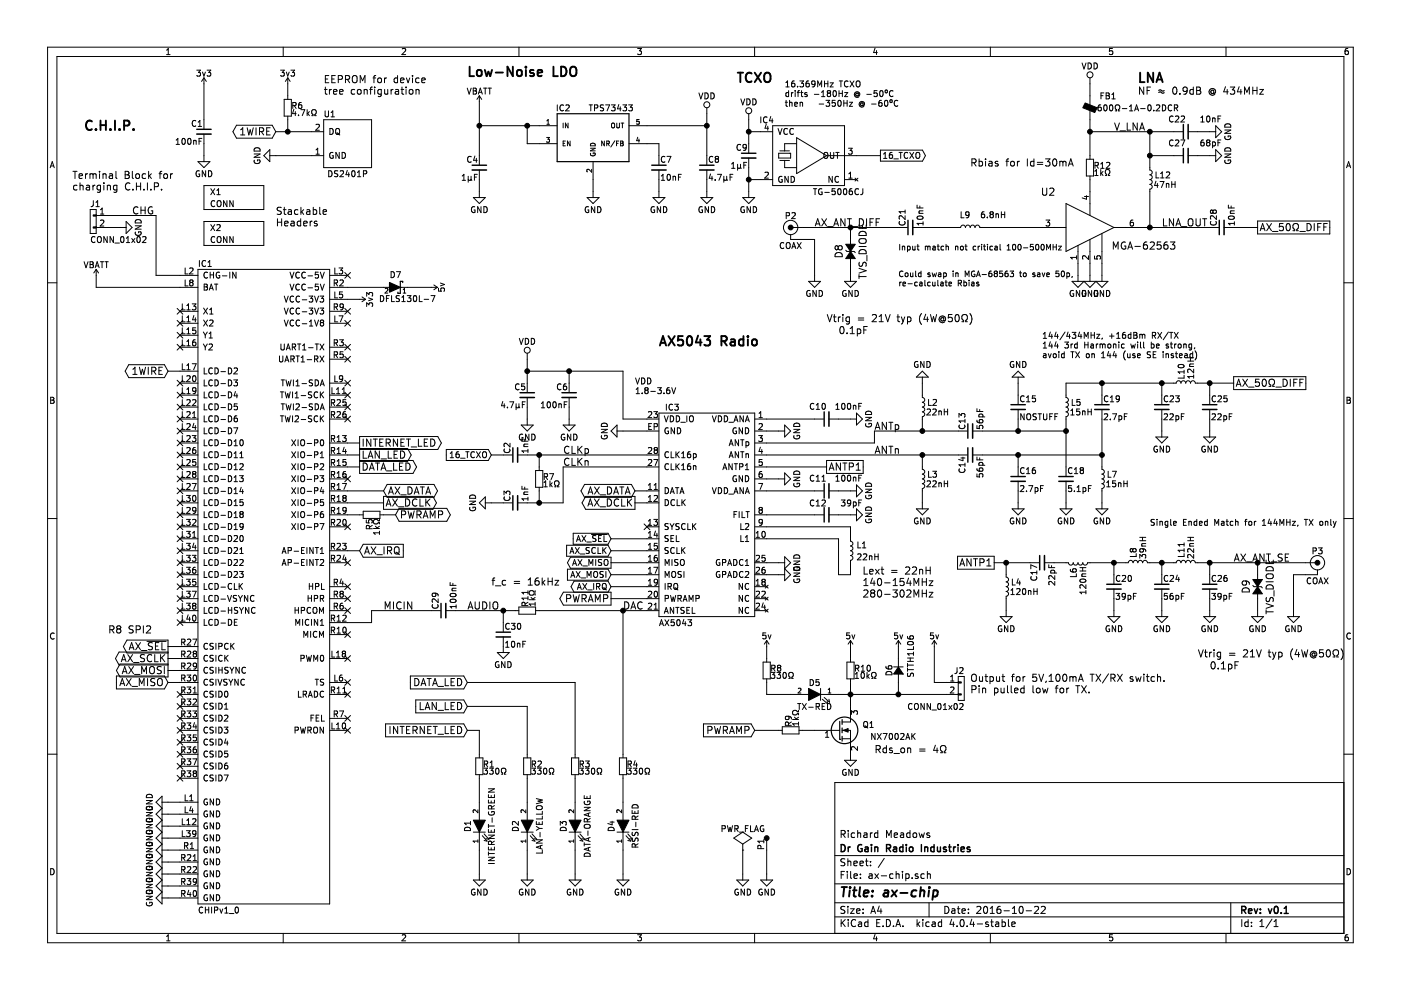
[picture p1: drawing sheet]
<svg xmlns="http://www.w3.org/2000/svg" width="297mm" height="210mm" viewBox="0 0 297 210" stroke-linecap="round" stroke-linejoin="round" font-family="sans-serif">
<g fill="none" stroke="#000" stroke-width=".21">
<path d="M10.1 10h276.8v189.9h-276.8zM12.1 12h272.8v185.9h-272.8zM35.3 11.6h.8M35.3 10.6l.4-.3v1.3M41.7 14.9h.8l-.4 .5 .4 .1v.5l-.2 .1-.6-.1M42.9 15.3l.3 .8 .3-.8M43.2 16.5v10.8M43.2 16.5l.5 .8M43.2 16.5l-.5 .8M43.9 14.9h.8l-.4 .5 .3 .1v.5l-.1 .1-.6-.1M59.5 14.9h.8l-.5 .5 .4 .1v.5l-.2 .1-.5-.1M60 10v2"/>
<path d="M60.7 15.3l.3 .8 .3-.8M61 16.5l.5 .8M61 16.5v4.6M61 16.5l-.5 .8M61.7 14.9h.8l-.5 .5 .4 .1v.5l-.2 .1-.5-.1M68.8 19h.6M69 18.5v1.3l.4 .2M69 16.8h.5M69.7 16h-.7v1.5h.7M69.8 19v1M70.3 19l-.5 .3M70.4 16.8h.5"/>
<path d="M70.7 19.5l.7-.2v-.3h-.5l-.2 .2 .1 .7h.6M71.1 16h-.7v1.5h.7M71.7 16.8h.8l.1-.3-.1-.3-.2-.2h-.6v1.5M72 19.5l.7-.2v-.3h-.5l-.2 .2 .1 .7h.6M73.2 16.8h.8l.1-.3v-.3l-.3-.2h-.6v1.5M73.6 16.8l.5 .7M74.9 16.1a.5 .5 0 0 1 .6 0 .5 .5 0 0 1 .2 .4v.8l-.3 .2a.53 .53 0 0 1-.7-.5v-.5zM75.2 19h-.4l-.3 .3 .1 .6h.6M75.8 19.1l.3-.1 .4 .1 .1 .6-.2 .2-.3 .1-.3-.2zM76.4 17.5v-1.5l.5 1.1 .5-1.1v1.5M77.2 19.1l.1-.1a.36 .36 0 0 1 .6 .2v.8M77.2 19v1"/>
<path d="M78.4 19h.6M79 18.5l-.4 .2v1.3M79.1 16.5h.6M79.4 18.5v.1M79.4 19v1M79.7 16l-.4 .2v1.3M80.2 16.7l.2-.2 .4 .2 .1 .6-.2 .2h-.3l-.2-.1zM80.8 19v1.2l-.2 .3-.4-.1M80.8 19h-.4l-.3 .3 .2 .6h.5M81.5 16.5v1M81.5 19l.1 .9 .4 .1 .2-.2M82 16.5l-.5 .3"/>
<path d="M82.2 19v1M82.9 19v1M83.3 19l-.4 .3M83.9 19h.5l.1 1M84.3 16.6l-.4-.1-.3 .3 .1 .7h.6M84.3 16v1.5M84.5 19.3l-.6 .2a.3 .3 0 0 0 .1 .5l.5-.1M84.9 17l.8-.1-.1-.3-.4-.1-.3 .3 .1 .7h.6M85 19h.6M85.2 18.5v1.3l.4 .2M85.3 10.4l.5-.1 .2 .3-.8 1h.8M86.1 18.5v.1"/>
<path d="M86.1 19v1M86.2 16.5l.3 1 .4-1M86.9 19h.4l.3 .3v.4l-.3 .3-.5-.3zM87.5 16v.2M87.5 16.5v1M88.2 19.1l.1-.1a.36 .36 0 0 1 .6 .2v.8M88.2 19v1M88.9 16.6l-.5-.1-.3 .3 .2 .7h.6M89.4 17l.8-.1-.1-.3-.5-.1-.2 .3 .1 .7h.6M99.1 18.7l.4 1.3 .4-1.3M100.3 18.7h.5l.2 .2-.2 .4 .2 .1v.3l-.2 .3h-.5zM100.3 19.3h.5"/>
<path d="M101.4 20l.4-1.3 .5 1.3M101.6 19.6h.5M102.5 18.7h.7M102.9 18.7v1.3M103.5 18.7h.7M103.8 18.7v1.3M110 10v2M135.2 10.3h.8l-.4 .5h.3l.1 .2-.1 .4-.2 .2-.5-.2M148.2 19.7l.4 1.3 .4-1.3M149.5 19.7a.64 .64 0 0 1 .7 .6 .64 .64 0 0 1-.7 .7zM150.7 19.7a.64 .64 0 0 1 .7 .6 .64 .64 0 0 1-.7 .7zM160 10v2"/>
<path d="M166.6 18.4h.7M166.6 17.5l.4-.3v1.2M167.2 19.2v1.3M167.2 19.7l-.4-.1-.2 .3 .1 .5h.5M167.8 19.6v.9M168.2 19.6l-.4 .3M168.4 17.2h-.3l-.2 .3-.1 .7 .3 .2 .4-.1-.1-.6-.3-.1-.3 .3M168.6 19.2v.1M168.6 19.6v.9M169 19.6h.5M169.1 18.3v.1M169.5 19.2l-.3 .2v1.1"/>
<path d="M169.6 17.2h.8l-.5 .4 .4 .1v.6l-.2 .1-.5-.1M169.8 19.6h.4M169.9 19.2v1.1l.3 .2M171.1 19.7l-.3-.1-.2 .2 .1 .2 .4 .1v.3h-.5M171.5 17.2h-.4l-.2 .3v.7l.2 .2 .4-.1v-.6l-.4-.1-.2 .3M172.8 17.7l-.2 .2h-.4l-.1-.6 .5-.1 .2 .2v.7l-.3 .3h-.3M173.4 18.4v-1.2l.4 .8 .4-.8v1.2M174.2 19.6l.3-.4v1.3M174.8 17.2v1.2M174.8 17.7h.7M175.5 17.2v1.2M175.6 19.8l-.2 .2v.4l.2 .1h.3l.2-.3v-.3l-.2-.1"/>
<path d="M175.6 19.8l-.2-.3 .2-.3 .5 .1v.2l-.2 .3M175.6 19.8h.3M176 17.6h.7l-.7 .8h.7M176.7 19.3l.2-.1a.67 .67 0 0 1 .4 .7 .67 .67 0 0 1-.4 .6l-.3-.5zM177.9 19.2v1.3M177.9 19.8h.7M177.9 17.2h.7M178.3 17.2v1.2M178.6 19.2v1.3M179.1 19.6h.6l-.6 .9h.6M179.8 17.3a.56 .56 0 0 0-.8 .5 .56 .56 0 0 0 .8 .5M180.2 17.2l.9 1.2"/>
<path d="M181.1 17.2l-.9 1.2M181.6 17.3l.2-.1h.4l.2 .8a.42 .42 0 0 1-.3 .4 .42 .42 0 0 1-.4 0l-.2-.4zM182 19.9a.31 .31 0 0 0-.5-.1 .31 .31 0 0 0 0 .5 .31 .31 0 0 0 .5-.1M182 19.8v.4M185.5 10.2l-.3 .9h.8M185.8 10.7v.9M186 19.2h-.7v.6h.7v.6l-.2 .1-.5-.1M186.6 19.3l.2-.1a.67 .67 0 0 1 .4 .7 .67 .67 0 0 1-.4 .6l-.3-.5zM187.7 19.1h.4v.4l-.1 .2-.3-.2zM189.3 19.3a.56 .56 0 0 0-.7 .5 .56 .56 0 0 0 .7 .6M210 10v2M229.4 13.4l.4 1.2 .5-1.2"/>
<path d="M230.7 13.4a.64 .64 0 0 1 .7 .6 .64 .64 0 0 1-.7 .6zM231.1 16.5v17.3M232 13.4a.64 .64 0 0 1 .7 .6 .64 .64 0 0 1-.7 .6zM234 19.7h-.6v1.3M234.5 19.7h.5l.2 .2-.2 .4 .2 .1v.3l-.2 .3h-.5zM235.9 10.3h-.6l-.1 .6 .6-.1 .1 .5-.2 .3-.5-.2M242.5 18.5v1.5l-.9-1.5v1.5M243.2 19.2h.5M243.9 18.5h-.7v1.5M245.7 19.6l.3-.1 .6 .3 .2-.2M245.7 19.2l.5-.1a.42 .42 0 0 0 .6 .1M248.8 18.6l.2-.1a.81 .81 0 0 1 .5 .7 .81 .81 0 0 1-.5 .8l-.2-.2-.2-.4z"/>
<path d="M250.2 19.8v.2M251.7 19.1l-.3 .3h-.3l-.3-.3 .1-.5 .5-.1a.96 .96 0 0 1-.1 1.5h-.3M253 19h-.4l-.3 .3 .1 .6h.6M253 18.5v1.5M253.7 18.5h.5l.3 .3-.3 .4 .3 .1 .1 .4-.3 .3h-.6zM253.7 19.2h.5M257.3 19.7l.1 .1a.58 .58 0 0 0 .2-.9 .58 .58 0 0 0-.8-.1 .72 .72 0 0 0-.3 1.1 .72 .72 0 0 0 1.1 .1M257.3 19.3a.36 .36 0 0 0-.5-.1 .36 .36 0 0 0 0 .5 .36 .36 0 0 0 .5 0M257.3 19.1v.6M259.8 18.4l-.4 1.1h1M259.9 10v2M260.2 19v1"/>
<path d="M260.8 18.5h1l-.5 .5 .5 .3-.1 .5-.2 .2-.7-.2M262.7 18.4l-.4 1.1h1M263.1 19v1M263.9 20v-1.5l.5 1 .5-1v1.5M265.6 19.2h.9M265.6 18.5v1.5M266.5 18.5v1.5M267.1 19h.8l-.8 1h.8M285.8 10.3h-.4l-.2 .3v.7l.2 .3 .4-.2 .1-.4-.1-.2h-.4l-.2 .2M10.6 35.6l.5-1.3 .4 1.3M10.8 35.2h.6M15.5 36.3h.8"/>
<path d="M15.9 36.3v1.6M16.3 39.3h-.4l-.3 .3 .1 .6h.6M16.8 37.3l.7-.1-.1-.3-.4-.1-.2 .3v.7h.6M17 39.4v-.1a.36 .36 0 0 1 .6 .2v.8M17 38.8v1.5M18.1 36.8v1.1M18.3 39.3h.6l.1 1M18.6 36.8l-.5 .3M19 39.6l-.7 .2a.3 .3 0 0 0 .2 .5l.5-.1M19.1 37v-.1a.36 .36 0 0 1 .6 .2M19.1 36.8v1.1M19.7 39.3v1"/>
<path d="M19.7 37.1a.35 .35 0 0 1 .4-.3 .35 .35 0 0 1 .3 .3v.8M19.7 37.1v.8M20.1 39.3l-.4 .3M21.1 36.3v.2M21.1 36.8v1.1M21.3 39.3v1.2l-.3 .3-.4-.1M21.3 39.3h-.4l-.3 .3 .1 .6h.6M21.8 37l.1-.1a.36 .36 0 0 1 .6 .2v.8M21.8 36.8v1.1M22 38.8v.1M22 39.3v1M22.8 39.3v1"/>
<path d="M22.8 39.4v-.1a.36 .36 0 0 1 .6 .2v.8M23.2 36.9h.6l.1 1M23.9 37.2l-.7 .1a.32 .32 0 0 0 .2 .6l.5-.1M24.6 36.3v1.3l.2 .3M24.8 39.3v1.2l-.3 .3-.4-.1M24.8 39.3h-.4l-.4 .3 .2 .6h.6M26.5 36.3h.5l.3 .3-.3 .5 .3 .1 .1 .4-.3 .3h-.6zM26.5 37.1h.5M27.6 38.9a.72 .72 0 0 0-1.1 .5 .72 .72 0 0 0 .7 .9l.4-.2M28.1 36.3v1.3l.2 .3M28.8 37l.3-.2 .4 .2 .1 .6-.2 .2-.3 .1-.3-.2zM28.9 38.8v1.5"/>
<path d="M28.9 39.5h.9M29.8 38.8v1.5M30.9 36.9l-.5-.1-.3 .3 .2 .7h.6M31.3 38.8v1.5M31.5 36.3v1.6M31.7 37.3l.4 .6M32.1 36.8l-.6 .6M32.7 39.6l.8-.1 .1-.2-.1-.4-.2-.1h-.6v1.5M33.7 36.8h.6M34.3 36.3l-.4 .3v1.3M34.8 37l.2-.2 .4 .2 .1 .6-.1 .2-.4 .1-.2-.2zM36.2 36.8v1.1"/>
<path d="M36.6 36.8l-.4 .3M37.4 30.6h.7M37.4 29.7l.3-.4v1.3M38.7 29.4l.1-.1a.67 .67 0 0 1 .5 .7 .67 .67 0 0 1-.5 .6l-.2-.5zM39.9 29.4l.2-.1a.67 .67 0 0 1 .4 .7 .67 .67 0 0 1-.4 .6l-.3-.5zM41.1 29.8v.8M41.1 29.9l.1-.1h.3l.1 .8M41.5 25.6a.56 .56 0 0 0-.8 .6 .56 .56 0 0 0 .8 .5M42 34.3h2.5l-1.3 1.2zM42 25.9l.4-.4v1.3M42 26.8h.7M42.2 29.9h.4"/>
<path d="M42.3 36.3a.59 .59 0 0 0-.7 .5 .59 .59 0 0 0 .7 .6v-.5h-.2M42.8 29.3h-.6v1.3M43.2 39.3h12.7v5.1h-12.7zM43.2 28.4v5.9M43.6 36.2v1.3l-.7-1.3v1.3M44.2 36.2a.64 .64 0 0 1 .7 .6 .64 .64 0 0 1-.7 .7zM50.1 26.6h7.6l.8 1.3-.8 1.4h-7.6l-.7-1.4zM51 28.6h.9M51 27.5l.5-.4v1.5M52.4 27.1l.4 1.5 .2-1.1 .3 1.1 .4-1.5M53.9 32.6h1.2l-1.2 .8h1.2M53.9 34a.59 .59 0 0 0 .6 .7 .59 .59 0 0 0 .6-.7l-.5-.1v.2"/>
<path d="M53.9 31.6a.69 .69 0 0 1 .8-.2 .69 .69 0 0 1 .4 .6h-1.2zM54.3 27.1v1.5M55 27.9l.8-.1 .1-.2-.1-.4-.2-.1h-.6v1.5M55.4 27.9l.5 .7M56.5 27.8h.6M57.2 33h11.4M57.2 31.7v2.6l-1.3-1.3zM57.3 27.1h-.8v1.5h.8M58.5 27.9h10.1M60.2 21.1h1.6v3.5h-1.6zM61 24.6v3.3M62.1 22.4l.6-.1v-.5l-.6-.1v1.3"/>
<path d="M62.3 23.2l-.3 .9h.8M62.4 22.4l.4 .6M62.6 23.7v.8M63.3 24.4v.1M63.8 23.3h.8l-.5 1.2M63.9 21.7l-.4 .1-.2 .2v.7l.2 .3 .5-.1-.1-.6-.4-.1-.2 .2M65.1 23.3v1.2M65.2 24l.4 .5M65.6 23.7l-.5 .4M66.1 24.5h.3v-.2a.54 .54 0 0 1-.3-.8 .54 .54 0 0 1 .7-.2l.3 .6-.4 .4v.2h.4M67 32.7h.7M67 26.5l.5-.1 .2 .3-.8 .9h.8"/>
<path d="M67 31.8l.4-.4v1.3M68.6 25.4h10.2v10.1h-10.2zM68.9 23.5v1l.3 .3h.2l.2-.3v-1M69.7 36.2a.64 .64 0 0 1 .7 .6 .64 .64 0 0 1-.7 .7zM69.9 27.2a.64 .64 0 0 1 .8 .7 .64 .64 0 0 1-.8 .6zM70.2 24.8h.7M70.2 23.9l.4-.4v1.3M70.6 32.4a.59 .59 0 0 0-.7 .5 .59 .59 0 0 0 .7 .6l.1-.5h-.3M71.2 27.4l.2-.2 .4 .1 .2 .8a.42 .42 0 0 1-.2 .4 .42 .42 0 0 1-.5-.1l-.1-.3zM71.4 28.2l.4 .2M71.6 36.3h-.6v.4a.54 .54 0 0 1 .6 .6l-.2 .2-.5-.1M71.8 28.4l.3 .2"/>
<path d="M71.9 32.3v1.3l-.7-1.3v1.3M72.1 36.3l.5-.1 .2 .4-.7 .9h.7M72.5 32.3a.64 .64 0 0 1 .8 .7 .64 .64 0 0 1-.8 .6zM73.6 36.1l-.3 .9h.8M73.9 36.6v.9M74.7 36.3l.1-.1a.67 .67 0 0 1 .5 .6 .67 .67 0 0 1-.5 .7l-.2-.5zM75.8 37.5h.7M75.8 36.6l.3-.4v1.3M77.1 36.9l.6-.1v-.5l-.6-.1v1.3M98 38.2h.7M98 37.3l.4-.3v1.2M99.3 38l.1 .2h.3l.2-.2"/>
<path d="M99.3 37.4v1.2M99.9 38l.2 .2M99.9 37.4v.6M99.9 33.3a.56 .56 0 0 0-.8 .5 .56 .56 0 0 0 .8 .5M100.6 37.5h.4M100.7 33.1l-.3 .9h.8M101 33.6v.8M101.2 37h-.6v1.2M101.6 26.7h16.5M101.6 20.3v14.6M101.6 36v5.9M101.6 20.3l.5 .8"/>
<path d="M101.6 20.3l-.5 .8M111.8 26.7v3.8h6.3M115.9 29.1h.6l-.3 .4 .3 .1v.5h-.6M115.9 26.4h.6M115.9 25.6l.3-.3v1.1M118.2 22.2v1.3M119.4 26.1v1M119.4 30.4h.3M119.5 22.3a.56 .56 0 0 0-.8 .6 .56 .56 0 0 0 .8 .5M119.9 29.9h-.5v1h.5M120 22.3l.5-.1 .2 .4-.8 .9h.8M120.4 26.1v1l-.5-1v1"/>
<path d="M120.9 29.9v1l-.6-1v1M124.9 22.2h.7M125.2 31.4h1l-1 .6h1M125.2 32.5a.45 .45 0 0 0 .5 .6 .45 .45 0 0 0 .4-.7h-.3v.2M125.2 30.5a.55 .55 0 0 1 .7-.1 .55 .55 0 0 1 .3 .5h-1zM125.3 22.2v1.3M125.4 35.9v.6l-.7-.6-.3 .2 .1 .4M125.7 34.3v7.6M126 22.9l.7-.1v-.5l-.7-.1v1.3M128 22.3h-.6l-.1 .4a.54 .54 0 0 1 .6 .7l-.2 .1-.4-.1M128.1 29.9v1l-.5-1v1M128.4 22.2h.8l-.5 1.3"/>
<path d="M128.6 30.4h.5v-.4l-.5-.1v1M128.9 30.4l.3 .5M129.6 22.2h.8l-.4 .5 .4 .1v.6l-.2 .1-.6-.1M129.8 26.1h.3l.2 .1v.6l-.2 .3-.4-.1zM130.4 29.9l-.9 1.3M130.7 30.4h.3M130.8 26.1v.8l.1 .2 .4-.2v-.8M131.2 29.9h-.5v1M131.2 22.2l-.3 .9h.8M131.5 22.6v.9M131.6 29.9l.5 .1-.2 .4 .2 .3-.1 .2h-.4zM131.6 30.4h.3"/>
<path d="M131.7 26.1h.6M132 26.1v1M132.1 22.2h.8l-.5 .5 .4 .1v.6l-.2 .1-.5-.1M133.3 22.2h.8l-.5 .5 .4 .1v.6l-.2 .1-.5-.1M133.4 26.7h16.5M133.4 30.5h6.3v4.4M135.2 29.1l-.2 .7h.6M135.5 29.5v.7M135.5 25.3h-.5v.5h.5v.4h-.5M139.7 36v5.9M140.2 38.2h.7M140.2 37.3l.4-.3v1.2"/>
<path d="M141 33.3a.56 .56 0 0 0-.8 .5 .56 .56 0 0 0 .8 .5M141.4 33.2h.8l-.5 1.2M141.5 37.1l.2-.1a.67 .67 0 0 1 .5 .6 .67 .67 0 0 1-.5 .6l-.3-.5zM142.7 37.5l.2-.1h.3v.8M142.7 37.4v.8M143.8 37.5h.5M144.5 37h-.7v1.2M149.9 22.8v12.1M149.9 36v5.9M150.6 36.9l-.2 .9h.7M151 37.4v.8M151.1 33.3a.56 .56 0 0 0-.7 .5 .56 .56 0 0 0 .7 .5"/>
<path d="M151.6 38.1v.1M151.9 33.7l-.3 .2 .1 .4 .2 .1h.2l.2-.2v-.4l-.2-.1M151.9 33.7h.2M151.9 33.7l-.3-.2 .3-.3 .4 .1v.2l-.2 .2M152.1 37h.9l-.6 1.2M153.5 38l.1 .2h.3l.2-.2M153.5 37.4v1.2M154.1 38l.2 .2M154.1 37.4v.6M154.8 37.5h.4M155.1 35.7h.7M155.1 34.8l.4-.4v1.3"/>
<path d="M155.4 37h-.6v1.2M156.4 35.5l.2 .2h.2l.2-.2M156.4 34.8v1.3M157 35.5l.2 .2M157 34.8v.7M157 30.7a.56 .56 0 0 0-.7 .5 .56 .56 0 0 0 .7 .6M157.1 21l.4 1.2 .4-1.2M157.7 35h.4M158.2 31.1l-.2 .3-.4-.1v-.6l.4-.1 .2 .2v.8l-.3 .3h-.3M158.3 34.4h-.6v1.3M158.3 21a.64 .64 0 0 1 .8 .6 .64 .64 0 0 1-.8 .6zM158.7 24.1v8.3"/>
<path d="M158.7 33.5v8.4M158.7 38.1h5.1M158.7 27.9h5.1M159.6 21a.64 .64 0 0 1 .7 .6 .64 .64 0 0 1-.7 .6zM161.3 24.8v1.2M162.2 36.6l.5-.1 .2 .4-.8 .9h.8M162.5 26.3l-.3 .9h.8M162.6 24.9a.56 .56 0 0 0-.7 .5 .56 .56 0 0 0 .7 .5M162.8 26.8v.8M163.4 24.7l-.3 .9h.8M163.7 25.2v.8M163.8 26.7h15.3v12.6h-15.3z"/>
<path d="M165 27.2l.4 1.3 .4-1.3M165.1 32.5h2.5v1h-2.5zM165.3 34h2.1M165.3 32h2.1M165.8 37.4a.59 .59 0 0 0-.7 .6 .59 .59 0 0 0 .7 .6l.1-.5h-.3M166.4 34v1.5h2.5M166.5 21.7h.5M166.7 21.3v1l.3 .2M166.9 27.3a.56 .56 0 0 0-.7 .6 .56 .56 0 0 0 .7 .5M167.1 37.4v1.3l-.7-1.3v1.3M167.4 21.8l.2-.1 .3 .1v.7M167.4 21.3v1.2"/>
<path d="M167.7 37.4a.64 .64 0 0 1 .8 .6 .64 .64 0 0 1-.8 .7zM168.2 27.3a.56 .56 0 0 0-.8 .6 .56 .56 0 0 0 .8 .5M168.5 22.1l.6-.1-.1-.2-.3-.1-.2 .2v.6h.5M168.9 30.5h-2.5v1.5M168.9 29.2l6.3 3.8-6.3 3.8zM169.6 21.8l.2-.1 .3 .1 .1 .7M169.6 21.7v.8M172.7 20h.9M173.7 22.1h.9M174.2 20.5h.7M174.9 32.4h.4l.2 .8a.42 .42 0 0 1-.2 .3 .42 .42 0 0 1-.4 0l-.2-.3zM175.1 21.3h.8l-.4 .5 .4 .1v.5l-.2 .1-.6-.1"/>
<path d="M175.2 33h11.5M176.1 32.3v1l.2 .3h.2l.3-.3v-1M176.5 37.4v1.3l-.7-1.3v1.3M177.1 21.3h-.6l-.1 .6h.7v.5l-.2 .1-.5-.1M177.2 32.3h.7M177.6 32.3v1.3M177.7 21.4l.2-.1a.67 .67 0 0 1 .5 .6 .67 .67 0 0 1-.5 .6l-.3-.4zM177.8 37.5a.56 .56 0 0 0-.8 .5 .56 .56 0 0 0 .8 .5M178.9 21.3v1.2M178.9 21.9h.7M179.1 38.1h2.5M179.6 21.3v1.2"/>
<path d="M179.9 31.4h.8l-.5 .5 .4 .1v.6l-.2 .1-.5-.1M180 37.8h.7M180 36.9l.3-.4v1.3M180.1 21.7h.7l-.7 .8h.7M181.3 37.8l.6 .6M181.9 37.8l-.6 .6M182 20.2l.1 .1a.56 .56 0 0 0-.5-.9 .56 .56 0 0 0-.4 .9 .61 .61 0 0 0 1 .2M183 21.9a.31 .31 0 0 0-.5 0 .31 .31 0 0 0 0 .4 .31 .31 0 0 0 .5 0M183 21.8v.5M183 22.3h.1a.56 .56 0 0 0-.4-.8 .56 .56 0 0 0-.5 .8 .61 .61 0 0 0 1 .2M183.8 20h.9M184.8 22.1h1"/>
<path d="M186.7 31.8h8.9l.6 1.2-.6 1.2h-8.9zM186.9 21.3h-.4l-.1 .3-.1 .7 .2 .2 .5-.1-.1-.6h-.4l-.2 .2M187.3 33.6h.7M187.3 32.7l.4-.4v1.3M187.6 21.4l.2-.1a.67 .67 0 0 1 .5 .6 .67 .67 0 0 1-.5 .6l-.3-.4zM188.8 21.2h.3l.1 .4-.2 .2-.3-.2zM189.1 32.3l-.3 .1-.2 .2-.1 .7 .3 .3 .4-.1-.1-.7h-.3l-.3 .2M189.5 33.7h1M190.4 21.4a.56 .56 0 0 0-.8 .5 .56 .56 0 0 0 .8 .5M190.6 32.3h.7M191 32.3v1.3M192.5 32.4a.56 .56 0 0 0-.8 .5 .56 .56 0 0 0 .8 .6"/>
<path d="M192.9 32.3l.8 1.3M193.7 32.3l-.8 1.3M194.4 32.4h.4l.2 .8a.42 .42 0 0 1-.2 .3 .42 .42 0 0 1-.4 0l-.2-.3zM206.1 34.5l.7-.1 .2-.2-.1-.4-.3-.1h-.5v1.5M206.4 34.5l.6 .7M207.6 34.3l.4-.1 .3 .3-.1 .6h-.6M207.6 33.7v1.5M209 33.7v.1M209 34.2v1M209.7 34.3h.6l.1 .9M210.4 34.5l-.7 .2a.3 .3 0 0 0 .1 .5l.6-.1M211.6 34.3l-.4-.1-.2 .2 .1 .2 .5 .2v.3h-.6"/>
<path d="M213.3 34.2h.6M213.9 33.7l-.4 .2v1.3M214.3 34.3l.3-.1 .4 .1 .1 .6-.2 .2-.3 .1-.3-.1zM215.7 34.2v1M216.1 34.2l-.4 .3M217.8 33.7v1.5M219.2 34.3l-.4-.1-.3 .3 .1 .6h.6M219.2 33.7v1.5M219.9 34.4h1.2M219.9 34.9h1.2M221 39.9v1.2l.3 .3h.3l.3-.3v-1.2M221.7 33.7h.9l-.5 .6 .5 .2-.1 .6-.2 .1-.6-.1"/>
<path d="M223.3 33.8l.3-.1a.81 .81 0 0 1 .5 .7 .81 .81 0 0 1-.5 .8l-.3-.1-.1-.5zM224.7 34.3h.1a.36 .36 0 0 1 .6 .1M224.7 34.2v1M225.4 34.4a.35 .35 0 0 1 .3-.2 .35 .35 0 0 1 .3 .2v.8M225.4 34.4v.8M226.5 35.2l.5-1.5 .5 1.5M226.7 34.8h.7M230.3 33.8h1.6v3.5h-1.6zM231.1 27.9h19.7M231.1 37.3v8.4M232.1 37.2h.7M232.1 36.3l.4-.4v1.3"/>
<path d="M232.2 35.1l.6-.1v-.5l-.6-.1v1.3M232.5 35.1l.4 .6M233.4 35.7h.7M233.4 34.8l.3-.4v1.3M233.4 22.2l-.4 .1-.2 .2v.8l.2 .2 .5-.1-.1-.6-.4-.1-.2 .2M233.4 35.9v1.3M233.4 20.3h.5M233.5 36.7l.4 .5M233.9 36.4l-.5 .4M234.1 22.3l.2-.1a.67 .67 0 0 1 .4 .7 .67 .67 0 0 1-.4 .6l-.3-.5zM234.3 37.2h.3v-.2a.54 .54 0 0 1-.2-.8 .54 .54 0 0 1 .7-.2l.2 .6-.3 .4v.2h.3M234.5 20.3h.5"/>
<path d="M234.6 34.5l.5-.1 .2 .4-.8 .9h.8M235.3 22.3l.2-.1a.67 .67 0 0 1 .5 .7 .67 .67 0 0 1-.5 .6l-.3-.5zM235.7 21h.8M235.7 20.1l.4-.4v1.3M236.3 26.1l.5 1.5 .5-1.5M236.5 23.5h.2v-.2a.54 .54 0 0 1-.2-.8 .54 .54 0 0 1 .7-.2l.2 .6-.3 .4v.2h.3M237.5 27.7h1.1M237.9 23h1M239 26.1v1.5h.7M239.5 23.5h.7M239.5 22.6l.3-.4v1.3M240.6 23.5l.4-1.3 .4 1.3"/>
<path d="M240.7 23.1h.6M241.1 26.1v1.5l-.9-1.5v1.5M241.6 27.6l.5-1.5 .5 1.5M241.8 27.2h.7M241.8 23h1M243.5 22.3l.1-.1a.67 .67 0 0 1 .5 .7 .67 .67 0 0 1-.5 .6l-.2-.5zM243.8 27.9v8.1a.51 .51 0 0 1 .5 .6 .51 .51 0 0 1-.5 .5 .51 .51 0 0 1 .5 .5 .51 .51 0 0 1-.5 .5 .51 .51 0 0 1 .5 .5 .51 .51 0 0 1-.5 .5 .51 .51 0 0 1 .5 .5 .51 .51 0 0 1-.5 .5v8.1M243.8 33h7M244.6 23.4v.1M245.1 38.4l-.3 .9h.8M245.1 36.5v1.2h.6M245.2 22.3l.5-.1 .2 .4-.8 .9h.8"/>
<path d="M245.4 38.9v.9M245.9 38.5h.9l-.6 1.3M246.1 37.7h.7M246.1 36.8l.3-.3v1.2M246.5 22.2a.64 .64 0 0 1 .7 .7 .64 .64 0 0 1-.7 .6zM247.3 39l.2-.1 .3 .1v.8M247.3 38.9v.9M247.3 36.6l.5-.1 .2 .3-.8 .9h.8M248.4 22.3a.56 .56 0 0 0-.7 .6 .56 .56 0 0 0 .7 .5M248.4 38.5v1.3M248.4 39.1h.7M248.7 24.7a.56 .56 0 0 0-.8 .5 .56 .56 0 0 0 .8 .5"/>
<path d="M248.7 29.8a.56 .56 0 0 0-.8 .5 .56 .56 0 0 0 .8 .5M249 22.9l.6-.1 .1-.5-.7-.1v1.3M249.1 38.5v1.3M249.2 24.7l.5-.1 .2 .4-.8 .9h.8M249.2 29.8l.5-.1 .2 .3-.8 .9h.8M249.3 22.9l.4 .6M250.4 29.7h.8l-.5 1.2M250.4 24.7l.5-.1 .2 .4-.7 .9h.7M251.9 33h5.8M251.9 27.9h5.8M254.6 25.9h.7M254.6 25l.4-.4v1.3"/>
<path d="M255.2 29.7h-.4l-.1 .3-.1 .7 .2 .2 .5-.1-.1-.6h-.4l-.2 .2M255.9 24.7l.2-.1a.67 .67 0 0 1 .4 .6 .67 .67 0 0 1-.4 .7l-.3-.5zM256 30.2l-.2 .3 .1 .3 .1 .1h.3l.2-.2v-.4l-.2-.1M256 30.2l-.2-.2 .2-.3 .5 .1v.2l-.2 .2M256 30.2h.3M257.1 25.1l.2-.1 .3 .1v.8M257.1 30.2l.3-.1 .3 .2-.1 .6h-.5M257.1 25v.9M257.1 30.1v1.3M257.7 31.7l1.3 1.3-1.3 1.3zM257.7 26.7l1.3 1.2-1.3 1.3zM258.2 30.3h.5"/>
<path d="M258.2 25.2h.5M258.8 29.7h-.6v1.2M258.8 24.6h-.6v1.3M259.7 32.6h1.2l-1.2 .8h1.2M259.7 27.6h1.2l-1.2 .7h1.2M259.7 34a.59 .59 0 0 0 .6 .7 .59 .59 0 0 0 .6-.7l-.5-.1v.2M259.7 28.9a.59 .59 0 0 0 .6 .7 .59 .59 0 0 0 .6-.7l-.5-.1v.3M259.7 26.5a.69 .69 0 0 1 .8-.2 .69 .69 0 0 1 .4 .7h-1.2zM259.9 31.4a.67 .67 0 0 1 .7 0 .67 .67 0 0 1 .3 .6h-1.2zM285.5 35.6l.4-1.3 .5 1.3M285.6 35.2h.6M10.1 60h2"/>
<path d="M17.8 55.5l.4 1.3 .5-1.3M19.1 55.5h.4l.3 .2-.3 .4 .3 .1v.3l-.2 .3h-.5zM19.1 56.1h.4M19.1 44.4h1.3v5.1h-1.3zM19.8 42.5l-.1 1.1-.4 .2M20.1 50.3a.56 .56 0 0 0-.7 .5 .56 .56 0 0 0 .7 .5M20.2 56.8l.4-1.3 .4 1.3M20.3 56.4h.6M20.3 43.8h.8M20.3 42.9l.4-.4v1.3M20.4 48.2h6.3M20.4 45.7h12.7v12.7h8.9"/>
<path d="M20.4 57.1v3.8h21.6M20.4 57.1l.5 .8M20.4 57.1l-.5 .8M20.7 50.3l.2-.1h.4l.2 .8a.42 .42 0 0 1-.2 .4 .42 .42 0 0 1-.5 0l-.2-.4zM21.3 55.5h.7M21.3 46.8l.5-.1 .2 .3-.8 .9h.8M21.3 45.4h.7M21.3 44.5l.4-.4v1.3M21.6 55.5v1.3M22.2 55.5h.8M22.6 55.5v1.3M22.7 50.2v1.2l-.7-1.2v1.2"/>
<path d="M24 50.2v1.2l-.7-1.2v1.2M24.4 51.5h.9M25.7 50.3l.2-.1a.67 .67 0 0 1 .4 .6 .67 .67 0 0 1-.4 .6l-.3-.5zM26.7 47l1.3 1.2-1.3 1.3zM26.8 51.4h.7M26.8 50.5l.3-.3v1.2M27.9 50.6l.7 .8M28.2 40.1v.2M28.6 50.6l-.7 .8M28.7 47.9h1.2l-1.2 .7h1.2M28.7 49.2a.59 .59 0 0 0 .6 .7 .59 .59 0 0 0 .6-.7l-.5-.1v.3M28.7 46.8a.69 .69 0 0 1 .8-.2 .69 .69 0 0 1 .4 .7h-1.2z"/>
<path d="M29.1 50.3l.2-.1a.67 .67 0 0 1 .5 .6 .67 .67 0 0 1-.5 .6l-.3-.5zM29.3 44a.72 .72 0 0 0-1.1 .5 .72 .72 0 0 0 .7 .9l.4-.2M29.9 43.8v1.6M29.9 44.6h.9M30.2 50.3l.5-.1 .3 .3-.8 .9h.8M30.5 40.1v.2M30.8 43.8v1.6M32 40.1v.2M32.3 43.9a.71 .71 0 0 0-.9 .7 .71 .71 0 0 0 .9 .7l.1-.6h-.3M34.3 40.1v.2M39.3 56.8v1.3h.6M39.3 59.4v1.2h.6"/>
<path d="M40.2 56.9l.5-.1 .2 .4-.8 .9h.8M40.4 59.9l-.2-.2 .2-.3 .5 .1v.2l-.2 .2M40.4 59.9l-.2 .2 .1 .4 .1 .1h.3l.2-.2v-.4l-.2-.1M40.4 59.9h.3M42 57.1h27.9v134.6h-27.9zM42.3 55.2v1.3M43.2 47h12.7v5h-12.7zM43.6 55.3a.56 .56 0 0 0-.8 .6 .56 .56 0 0 0 .8 .5M44 57.8a.56 .56 0 0 0-.8 .5 .56 .56 0 0 0 .8 .5M44.1 56.5h.7M44.1 55.6l.4-.4v1.3M44.6 57.7v1.3"/>
<path d="M44.6 58.3h.7M44.7 47.6l.8 1.3M44.7 40l.8 1.3M45.3 57.7v1.3M45.5 42.6a.56 .56 0 0 0-.7 .6 .56 .56 0 0 0 .7 .5M45.5 50.3a.56 .56 0 0 0-.7 .5 .56 .56 0 0 0 .7 .5M45.5 47.6l-.8 1.3M45.5 40l-.8 1.3M46 41.3h.7M46 40.4l.3-.4v1.3M46 47.7l.5-.1 .2 .4-.8 .9h.8M46.1 42.7l.2-.2 .4 .1 .2 .8a.42 .42 0 0 1-.2 .4 .42 .42 0 0 1-.5-.1l-.2-.3z"/>
<path d="M46.1 50.3l.2-.1h.4l.2 .8a.42 .42 0 0 1-.2 .4 .42 .42 0 0 1-.5 0l-.2-.4zM46.5 57.8a.59 .59 0 0 0-.7 .5 .59 .59 0 0 0 .7 .6l.1-.5h-.2M47.1 58.5h1M48.1 42.5v1.3l-.7-1.3v1.3M48.1 50.2v1.2l-.7-1.2v1.2M48.7 57.7v1.3M49.4 42.5v1.3l-.7-1.3v1.3M49.4 50.2v1.2l-.7-1.2v1.2M50 57.7v1.3l-.7-1.3v1.3M58.8 47.1h.9M58.8 46.4v1.5M59.6 44l-.5-.1-.3 .2v.4l.7 .3 .1 .4-.3 .3-.5-.1"/>
<path d="M59.7 46.4v1.5M60.1 44.5h.6M60.3 43.9v1.4l.4 .2M60.4 47.4l.7-.2-.1-.2-.4-.1-.2 .2v.7h.6M61.1 44.5h.6l.1 1M61.5 57.7l.4 1.3 .4-1.3M61.7 47h.6l.1 .9M61.8 44.8l-.7 .2a.3 .3 0 0 0 .2 .5l.5-.1M62.4 47.2l-.7 .2a.3 .3 0 0 0 .2 .5l.5-.1M63.2 44.5h-.5l-.3 .3 .2 .6h.6M63.5 57.8a.56 .56 0 0 0-.8 .5 .56 .56 0 0 0 .8 .5M63.8 47l-.5-.1-.3 .3 .2 .6h.6"/>
<path d="M63.8 46.4v1.5M63.8 43.9v1.6M64 44.9l.4 .6M64.4 47.4l.7-.2-.1-.2-.4-.1-.2 .2 .1 .7h.5M64.4 44.5l-.6 .5M64.7 57.8a.56 .56 0 0 0-.7 .5 .56 .56 0 0 0 .7 .5M65 44.5h.6l.1 1M65.3 58.5h1M65.7 44.8l-.7 .2a.3 .3 0 0 0 .2 .5l.5-.1M65.8 46.9v1M66.2 46.9l-.4 .3M66.4 44.5h.4l.4 .3-.2 .6h-.6"/>
<path d="M66.4 43.9v1.6M67.2 47l-.4-.1-.2 .2 .1 .2 .5 .2v.3h-.6M67.5 57.7h-.6l-.1 .6h.7v.5l-.2 .2-.5-.2M67.8 43.9v1.4l.2 .2M67.9 57.7l.4 1.3 .5-1.3M68.5 45l.7-.2v-.3h-.5l-.2 .2 .1 .7h.6M69.9 58.4h3.8M71 56.8v1.3h.6M71.9 56.8h.8l-.5 .5 .4 .1v.6l-.2 .1-.5-.1M72.1 59.5l.5-.1 .2 .3-.8 .9h.8M73.1 57.8l1.2 1.2M74.3 57.8l-1.2 1.2"/>
<path d="M82.9 57.6a.64 .64 0 0 1 .7 .6 .64 .64 0 0 1-.7 .7zM84.1 57.6h.8l-.5 1.3M100.4 41.9h2.5l-1.3 1.3zM100.7 43.9a.59 .59 0 0 0-.8 .5 .59 .59 0 0 0 .8 .6v-.5h-.2M102 43.8v1.3l-.7-1.3v1.3M102.6 43.8a.64 .64 0 0 1 .7 .7 .64 .64 0 0 1-.7 .6zM124.5 41.9h2.5l-1.3 1.3zM124.8 43.9a.59 .59 0 0 0-.7 .5 .59 .59 0 0 0 .7 .6v-.5h-.2M126.1 43.8v1.3l-.7-1.3v1.3M126.7 43.8a.64 .64 0 0 1 .7 .7 .64 .64 0 0 1-.7 .6zM138.4 41.9h2.6l-1.3 1.3zM138.7 43.9a.59 .59 0 0 0-.7 .5 .59 .59 0 0 0 .7 .6l.1-.5h-.2"/>
<path d="M140.1 43.8v1.3l-.7-1.3v1.3M140.7 43.8a.64 .64 0 0 1 .7 .7 .64 .64 0 0 1-.7 .6zM148.6 41.9h2.5l-1.2 1.3zM148.9 43.9a.59 .59 0 0 0-.7 .5 .59 .59 0 0 0 .7 .6v-.5h-.2M150.2 43.8v1.3l-.7-1.3v1.3M150.8 43.8a.64 .64 0 0 1 .7 .7 .64 .64 0 0 1-.7 .6zM157.5 41.9h2.5l-1.3 1.3zM157.8 43.9a.59 .59 0 0 0-.7 .5 .59 .59 0 0 0 .7 .6v-.5h-.2M159.1 43.8v1.3l-.7-1.3v1.3M159.7 43.8a.64 .64 0 0 1 .7 .7 .64 .64 0 0 1-.7 .6zM166.2 51.5a.56 .56 0 0 0-.8 .6 .56 .56 0 0 0 .8 .5M166.7 45.7h.6l.1-.5-.7-.1v1.3"/>
<path d="M166.7 51.6l.3-.2 .4 .1 .1 .8a.42 .42 0 0 1-.2 .4 .42 .42 0 0 1-.4-.1l-.2-.3zM167.6 49.8v1h5.1v8.9M167.6 48.2h24.8M167.9 52.7l.4-1.3 .4 1.3M167.9 45.2l.5-.1 .2 .3-.8 1h.8M168 52.3h.6M169 51.4l.9 1.3M169.9 51.4l-.9 1.3M171.4 59.7h2.6l-1.3 1.2zM172.5 40h.7M172.8 40v1.3M172.9 47.9l.5-1.5 .5 1.5"/>
<path d="M173 47.5h.7M174.2 46.4l1 1.5M174.3 40.1a.59 .59 0 0 0-.8 .5 .59 .59 0 0 0 .8 .6v-.5h-.2M174.9 40.8h.9M175.2 46.4l-1 1.5M175.4 48.1h1.2M176.8 47.9l.5-1.5 .5 1.5M176.9 47.5h.7M177 40h-.6v.6h.6v.6l-.1 .1-.5-.1M177.1 53.8a.81 .81 0 0 1 1-.2 .81 .81 0 0 1 .5 .8h-1.6zM177.7 40.1l.2-.1a.67 .67 0 0 1 .4 .6 .67 .67 0 0 1-.4 .7l-.3-.5zM177.7 52.4l.3-.3h.3l.3 .3v.3l-.3 .3h-.3l-.3-.3"/>
<path d="M177.7 52.4l-.3-.3-.4 .3 .1 .4 .3 .2 .3-.3M177.7 52.4v.3M178.9 40.1l.2-.1a.67 .67 0 0 1 .5 .6 .67 .67 0 0 1-.5 .7l-.3-.5zM179.1 59.7h2.5l-1.3 1.2zM179.2 46.4v1.5l-.9-1.5v1.5M179.3 53.1l.3 .2h1.5l.2 .3M179.7 46.4h.8M180.1 46.4v1.5M180.3 48.2v11.5M180.6 40l-.3 .1-.2 .2-.1 .7 .3 .3 .4-.1-.1-.7h-.3l-.3 .2M180.7 48.1h1.1M182 40.1a.56 .56 0 0 0-.7 .5 .56 .56 0 0 0 .7 .6"/>
<path d="M182.1 47.7v.7h1.5v-.7M182.1 58.2v.9M182.1 58.6h1.5M182.1 56.9l1.5 .5-1.5 .5M182.1 52.3h1.5M182.2 50.8a.99 .99 0 0 1 1.4 .1 .53 .53 0 0 1-.5 .7h-.5a.52 .52 0 0 1-.4-.8zM182.2 49.3a.81 .81 0 0 1 .9-.2 .81 .81 0 0 1 .5 .8h-1.5zM182.2 53.2a.81 .81 0 0 1 .9-.3 .81 .81 0 0 1 .5 .9h-1.5zM182.2 55.6l-.1 .6 .2 .2h.4l.3-.7 .4-.1 .2 .3v.6M182.2 46.4a.77 .77 0 0 1 .9 .7 .77 .77 0 0 1-.9 .8zM182.9 47.9v.5M182.9 40v1.1l-.4 .2"/>
<path d="M183.7 46.4v1.5M183.8 54.1v1.2M184.5 47.1h.5M185.2 46.4h-.7v1.5M185.8 47.1h.5M186.5 46.4h-.7v1.5M190.7 47a.56 .56 0 0 0 .6 .7 .56 .56 0 0 0 .5-.7M190.8 51.8v1.2M190.8 59.8v.8M191.1 59.8l-.3 .2M191.3 52.3l.2-.1 .3 .1v.7M191.3 52.2v.8"/>
<path d="M191.4 57.6a.53 .53 0 0 0-.7 .5 .53 .53 0 0 0 .7 .4M191.9 45.7v.8l-.9-.8-.4 .3 .1 .5M191.9 44.5v.7M191.9 44.9h-1.3l.4 .3M191.9 58l.4-.1 .2 .2-.1 .5h-.4zM192.4 52.3l.4-.1 .2 .2-.1 .6h-.5M192.4 52.2v1.2M193 57.9l.1 .7 .4-.1M193.5 52.2v.8l.5-.1M193.5 48.2h10.2a.51 .51 0 0 1 .5-.5 .51 .51 0 0 1 .5 .5 .51 .51 0 0 1 .5-.5 .51 .51 0 0 1 .5 .5 .51 .51 0 0 1 .5-.5 .51 .51 0 0 1 .5 .5 .51 .51 0 0 1 .5-.5 .51 .51 0 0 1 .5 .5h18.3M193.5 57.9v.8M194 52.2v.8"/>
<path d="M194.1 57.5v1l.2 .2M194.4 52.2h.5M194.4 43.5v.6h1.3M194.5 46a.76 .76 0 0 1 1.2 .2 .74 .74 0 0 1-1.3-.1zM194.5 59.9l-.3-.1-.3 .2 .1 .6h.5M194.6 51.8v1l.3 .2M194.8 45.2h.9M195 59.9h.5v.7M195 43.7v.4M195.3 57.9h-.4l-.2 .2 .1 .5h.5M195.3 57.5v1.2M195.7 44.7l-.8 .1-.1 .3 .2 .1"/>
<path d="M195.7 47v.7M195.7 47.4h-1.3l.4 .3M196.1 59.4v1l.2 .2M196.2 52.3l.3-.1 .2 .2M196.2 52.2v.8M196.7 52.4v.6M196.7 52.4l.2-.2 .3 .1v.7M197.2 57.9h-.3l-.2 .2 .5 .3M197.2 58.4v.1M197.2 59.9l-.3-.1-.2 .2 .1 .6h.4M197.2 58.5l-.1 .2-.4-.1M197.6 57.9l.3 .8 .2-.6 .2 .6 .2-.8"/>
<path d="M197.7 59.8l.1 .8 .4-.1M197.8 52.3h.4l.1 .7M198.2 59.8v.8M198.3 52.5l-.6 .2 .1 .3h.5M198.7 52.2h.5M198.8 59.4v1l.2 .2M198.9 51.8v1l.3 .2M199 57.9h.4l.1 .8M199.5 59.9h.4l.1 .7M199.5 58.2l-.6 .2 .1 .2h.5M200.1 52.3l-.4-.1-.2 .2 .1 .6h.5M200.1 57.9h.3l.3 .2-.2 .5h-.4"/>
<path d="M200.1 57.9v1.1M200.4 59.8h.4M200.6 59.4v1l.2 .2M200.6 51.8v1.2M200.6 52.3l.2-.1 .2 .1 .1 .7M202.1 57.5v.1M202.1 57.9v.8M202.6 52.3l.2-.1 .2 .1 .1 .7M202.6 52.2v.8M202.6 58l.2-.1h.3v.8M202.6 57.9v.8M203.7 52.3l.3-.1 .3 .2-.2 .6h-.4z"/>
<path d="M203.8 44.9v1.3h.6M204.4 59.9l.3-.1 .2 .2-.1 .6h-.4M204.4 59.4v1.2M204.6 52.2h.4M204.6 58.7v-1.2l.4 .8 .5-.8v1.2M204.8 51.8v1l.2 .2M205.5 45.4l-.3 .3-.4-.1v-.6l.4-.1 .3 .2-.1 .8-.3 .3h-.3M205.5 59.4v.1M205.5 59.8v.8M206 59.9h.5v.7M206.6 57.5a.56 .56 0 0 0-.6 .6 .56 .56 0 0 0 .6 .5l.1-.4h-.2M206.9 52.3l-.4-.1-.2 .2 .1 .6h.5"/>
<path d="M207 58.7l.4-1.2 .4 1.2M207.2 58.3h.5M207.4 52.2v.8M207.5 59.9l-.3-.1-.1 .2v.2l.4 .1v.3h-.4M207.7 52.2l-.3 .2M208.1 51.8v.1M208.1 52.2v.8M208.2 58.2h.9M208.5 52.2h.5M208.7 44.9l-.4 .1-.2 .2v.7l.2 .3 .4-.2v-.6h-.4l-.2 .2M208.7 51.8v1l.3 .2M209.3 46v.2"/>
<path d="M209.4 51.8v.1M209.4 52.2v.8M210.1 45.4l-.2-.2 .2-.3 .5 .1v.2l-.2 .2M210.1 45.4l-.2 .3v.3l.2 .2h.3l.2-.3v-.3l-.2-.2M210.1 45.4h.3M210.2 57.5h-.3l-.2 .3-.1 .6 .3 .3 .4-.2-.1-.5-.3-.1-.3 .3M210.4 52.3l-.3-.1-.2 .2 .1 .6h.4M210.9 52.3h.5v.7M211 58l-.2-.2 .2-.3 .4 .1 .1 .2-.3 .2M211 58l-.2 .2 .2 .5 .5-.3-.1-.3-.2-.1M211 58h.2M211.2 45.3v.9"/>
<path d="M211.2 45.4l.1-.1 .3 .1 .1 .8M211.4 52.5l-.5 .2v.3h.5M212 51.8v1l.2 .2M212.3 45.5h.7M212.3 44.9v1.3M212.6 57.5h-.6l-.1 .5h.7v.5l-.2 .2-.5-.2M213 44.9v1.3M213.5 53h.7M213.5 52.1l.4-.3v1.2M213.6 57.5h-.3l-.2 .3v.6l.2 .3 .4-.2-.1-.5-.3-.1-.2 .3M214.2 57.5h.7l-.4 .4 .3 .1v.5l-.1 .2-.5-.2M214.8 51.9l.1-.1a.63 .63 0 0 1 .5 .6 .63 .63 0 0 1-.5 .6l-.2-.5z"/>
<path d="M215.9 51.9l.2-.1a.63 .63 0 0 1 .4 .6 .63 .63 0 0 1-.4 .6l-.3-.5zM216.1 57.9h.5M216.3 57.5v1l.3 .2M217 58l.4-.1 .2 .2-.1 .5h-.4zM217 52.5h.9M219.1 51.8h-.6l-.1 .6h.7v.5l-.2 .1-.5-.1M219.4 57.9h-.3l-.1 .2 .5 .3M219.5 58.4v.1M219.5 58.5l-.2 .2-.3-.1M219.7 51.9l.1-.1a.63 .63 0 0 1 .5 .6 .63 .63 0 0 1-.5 .6l-.2-.5zM220 57.9h.4l.1 .8M220.5 58.2l-.6 .2 .1 .2h.5"/>
<path d="M220.8 51.9l.2-.1a.63 .63 0 0 1 .4 .6 .63 .63 0 0 1-.4 .6l-.3-.5zM221 57.9l.2 .8 .3-.8M221.8 46.7h.8l-.5 .4 .4 .1v.6l-.2 .1-.5-.1M221.9 53v-1.2l.4 .8 .4-.8v1.2M221.9 58.3l.6-.1-.2-.3h-.3l-.1 .6 .2 .2 .3-.1M222.6 40l.5-.1 .4 .4-1 1.1h1M223.3 51.8v1.2M223.3 52.4h.7M224 51.8v1.2M224.4 52.2h.6l-.6 .8h.6M224.5 57.5h-.6v.5h.6v.5l-.2 .2-.4-.2M225.1 57.6l.2-.1a.63 .63 0 0 1 .4 .6 .63 .63 0 0 1-.4 .6l-.3-.5z"/>
<path d="M226 43.2l10.2 5-10.2 5.1zM226.2 57.9h.4l.2 .2-.1 .5h-.5M226.2 57.9v1.1M227.3 59.7h7.6l-1.3 1.2-1.2-1.2-1.3 1.2-1.3-1.2-1.2 1.2zM227.3 58.6l-.1 .2M228.3 54.2v.7M228.3 54.6h-1.3l.3 .3M228.6 52v7.7M229.9 41.7h.9M230.4 41.5v.7l-1-.2M230.8 54.2v.8l-.9-.8-.4 .3 .1 .4M231.1 50.8v8.9"/>
<path d="M232.1 54.3v.6h.5v-.6h.6l.1 .2-.1 .4M233.6 49.5v10.2M236 52.8v-1.5l.6 1.1 .5-1.1v1.5M236.2 48.2h22.2M238.6 51.4a.71 .71 0 0 0-.9 .7 .71 .71 0 0 0 .9 .7l.1-.6h-.3M239.1 52.8l.5-1.5 .5 1.5M239.2 52.4h.8M240.2 46.7h-.3l-.2 .3-.1 .7 .3 .2 .4-.1-.1-.6-.3-.1-.3 .3M240.6 52.2h1.2M243.2 51.3l-.5 .1a.99 .99 0 0 0 0 1.4l.5-.1 .1-.5-.3-.3h-.3l-.3 .3M243.9 51.5l.5-.2 .4 .4-1 1.1h1M246.1 51.3h-.7l-.1 .7 .2-.1 .5 .1 .2 .5-.3 .3-.6-.1"/>
<path d="M246.7 46.4v1.5h.7M247.5 51.3l-.4 .1a.99 .99 0 0 0 0 1.4l.5-.1v-.5l-.3-.3h-.2l-.3 .3M248.2 51.3h.9l-.5 .6 .5 .3-.1 .5-.2 .1-.6-.1M248.8 46.4v1.5l-.9-1.5v1.5M249.3 47.9l.5-1.5 .5 1.5M249.4 47.5h.8M250.5 48.1h1.1M252 46.6a.5 .5 0 0 1 .6-.2 .5 .5 0 0 1 .3 .5v.8l-.3 .2a.53 .53 0 0 1-.7-.5zM253.6 46.4v1.2l.3 .3h.3l.3-.3v-1.2M255 46.4h.8M255.4 46.4v1.5M256.7 47a.56 .56 0 0 0 .6 .7 .56 .56 0 0 0 .5-.7"/>
<path d="M257.2 44.8l-.3-.3-.3 .3 .1 .4h.2l.3-.2M257.2 44.8l.2-.3 .4 .1 .1 .2v.2l-.3 .2h-.3l-.1-.2M257.2 44.8v.2M257.9 45.7v.8l-.9-.8-.4 .3 .1 .5M259.5 48.2h7.1M260.4 43.5v.6h1.3M260.5 46a.76 .76 0 0 1 1.2 .2 .74 .74 0 0 1-1.3-.1zM260.8 45.2h.9M261 43.7v.4M261.7 47.4h-1.3l.4 .3M261.7 44.7l-.8 .1-.1 .3 .2 .1M261.7 47v.7"/>
<path d="M266.6 46.9h15.3v2.7h-15.3zM267.2 48.9l.5-1.5 .5 1.5M267.3 48.5h.8M268.6 47.4l1 1.5M269.6 47.4l-1 1.5M269.8 49.1h1.1M272 47.4h-.7l-.1 .7 .3-.1 .5 .1 .1 .5-.3 .3-.6-.1M272.8 47.5l.3-.1a.81 .81 0 0 1 .5 .8 .81 .81 0 0 1-.5 .7l-.3-.1-.1-.5zM274.1 48.9h.4v-.3a.66 .66 0 0 1-.3-.9 .66 .66 0 0 1 .9-.2 .72 .72 0 0 1-.2 1.1v.3h.4M275.6 49.1h1.2M277.1 47.4a.77 .77 0 0 1 .9 .8 .77 .77 0 0 1-.9 .7zM278.6 47.4v1.5"/>
<path d="M279.4 48.1h.5M280.1 47.4h-.7v1.5M280.7 48.1h.5M281.4 47.4h-.7v1.5M284.9 60h2M27.3 77.3h7.6l.7 1.4-.7 1.4h-7.6l-.8-1.4zM28.2 79.4h.8M28.2 78.3l.4-.4v1.5M29.6 77.9l.3 1.5 .3-1.1 .3 1.1 .4-1.5M31.4 77.9v1.5M32.2 78.7l.7-.1 .2-.2-.1-.4-.2-.1h-.6v1.5M32.6 78.7l.5 .7"/>
<path d="M33.7 78.6h.5M34.4 77.9h-.7v1.5h.7M35.6 78.7h6.4M37.6 73l1.2 1.2M37.6 70.5l1.2 1.2M37.6 67.9l1.2 1.3M37.6 65.4l1.2 1.2M38.2 71.1h3.8M38.2 73.6h3.8M38.2 68.5h3.8M38.2 66h3.8M38.6 72v1.3h.7"/>
<path d="M38.6 67v1.2h.7M38.6 79.7v1.2h.7M38.6 64.4v1.3h.7M38.6 69.5v1.3h.7M38.6 77.1v1.3h.7M38.8 73l-1.2 1.2M38.8 70.5l-1.2 1.2M38.8 67.9l-1.2 1.3M38.8 65.4l-1.2 1.2M39.6 73.3h.7M39.6 68.2h.7M39.6 79.8l.5-.1 .2 .3-.8 .9h.8"/>
<path d="M39.6 65.7h.7M39.6 64.8l.4-.4v1.3M39.6 67.3l.4-.3v1.2M39.6 69.9l.4-.4v1.3M39.6 72.4l.4-.4v1.3M39.6 77.5l.4-.4v1.3M39.6 70.8h.7M39.6 78.4h.7M40.8 64.4h.7l-.4 .5 .4 .1v.6l-.2 .1-.5-.1M40.8 77.1h.8l-.5 1.3M40.9 79.8l.2-.1a.67 .67 0 0 1 .5 .6 .67 .67 0 0 1-.5 .6l-.3-.5zM41.1 66.9l-.3 .9h.8"/>
<path d="M41.4 72l-.3 .1-.2 .2-.1 .8 .3 .2 .4-.1-.1-.6-.3-.1-.3 .3M41.4 67.4v.8M41.5 69.5h-.6l-.1 .6h.7v.5l-.2 .2-.5-.2M43.1 70.4l.4 .7M43.1 72.9l.4 .7M43.2 65.3l.8 1.3M43.2 67.9l.8 1.2M43.3 60.2h.4l.3 .3-.3 .3 .3 .2v.3l-.2 .2h-.5zM43.3 78v1.3h.6M43.3 60.8h.4M43.5 71.1v.6M43.5 73.6v.6"/>
<path d="M44 70.4l-.5 .7M44 72.9l-.5 .7M44 65.3l-.8 1.3M44 67.9l-.8 1.2M44.3 73l.5-.1 .2 .4-.7 .9h.7M44.3 70.7l.4-.3v1.3M44.3 71.7h.7M44.4 61.5l.4-1.3 .4 1.3M44.5 68l.4-.1 .3 .3-.8 .9h.8M44.5 66.6h.7M44.5 65.7l.3-.4v1.3M44.5 61.1h.6"/>
<path d="M45 78.1a.56 .56 0 0 0-.8 .5 .56 .56 0 0 0 .8 .6M45.5 60.2h.7M45.6 78a.64 .64 0 0 1 .7 .6 .64 .64 0 0 1-.7 .7zM45.8 60.2v1.3M46.8 78.8h1M48.4 78a.64 .64 0 0 1 .7 .6 .64 .64 0 0 1-.7 .7zM49.6 78.1l.5-.1 .2 .4-.7 .9h.7M59.3 75.5v1l.2 .2h.2l.3-.2v-1M59.6 72.9v1l.2 .3h.2l.3-.3v-1M60.3 62.8l.4 1.2 .4-1.2M60.3 67.9l.4 1.2 .4-1.2M60.3 65.3l.4 1.3 .4-1.3"/>
<path d="M60.4 76.7l.4-1.2 .4 1.2M60.5 76.4h.6M60.7 74.2l.4-1.3 .4 1.3M60.8 73.8h.6M61.5 60.2l.4 1.3 .4-1.3M61.7 76.1h.6v-.5l-.6-.1v1.2M62 73.6l.6-.1v-.5l-.6-.1v1.3M62 76.1l.4 .6M62.3 68a.56 .56 0 0 0-.8 .5 .56 .56 0 0 0 .8 .5M62.3 62.9a.56 .56 0 0 0-.8 .5 .56 .56 0 0 0 .8 .5M62.3 65.4a.56 .56 0 0 0-.8 .5 .56 .56 0 0 0 .8 .6M62.3 73.6l.4 .6"/>
<path d="M62.8 75.5h.7M63.1 72.9h.7M63.1 75.5v1.2M63.4 72.9v1.3M63.5 60.3a.56 .56 0 0 0-.8 .6 .56 .56 0 0 0 .8 .5M63.5 62.9a.56 .56 0 0 0-.7 .5 .56 .56 0 0 0 .7 .5M63.5 65.4a.56 .56 0 0 0-.7 .5 .56 .56 0 0 0 .7 .6M63.5 68a.56 .56 0 0 0-.7 .5 .56 .56 0 0 0 .7 .5M63.9 76.7h.7M63.9 75.8l.3-.3v1.2M64.1 63.6h.9M64.1 68.6h.9"/>
<path d="M64.1 66.1h.9M64.2 74.2h.7M64.2 73.3l.3-.4v1.3M64.7 60.3a.56 .56 0 0 0-.7 .6 .56 .56 0 0 0 .7 .5M65.1 76.3h1M65.3 61h1M65.4 73.7h1M65.5 62.8h.8l-.4 .5 .4 .1v.5l-.2 .1-.6-.1M65.5 65.3h.8l-.4 .5 .4 .1v.6l-.2 .1-.6-.1M65.6 69.1h.7M65.6 68.2l.4-.3v1.2M66.7 62.8l.4 1.2 .4-1.2"/>
<path d="M66.7 76.1h.6l.1-.5-.7-.1v1.2M66.7 67.9l.4 1.2 .4-1.2M66.7 65.3l.4 1.3 .4-1.3M66.8 72.9h.7M67 76.1l.4 .6M67.2 72.9v1.3M67.5 60.2h-.6l-.1 .6h.7v.6l-.2 .1-.5-.1M67.8 72.9l.9 1.3M67.8 62.8h.8l-.4 .5 .4 .1v.5l-.2 .1-.6-.1M67.8 65.3h.8l-.4 .5 .4 .1v.6l-.2 .1-.6-.1M67.8 75.5l.9 1.2M67.9 60.2l.4 1.3 .5-1.3"/>
<path d="M68.1 68.4l-.2-.2 .2-.3 .5 .1v.2l-.2 .2M68.1 68.4l-.2 .2 .1 .4 .1 .1h.3l.2-.2v-.4l-.2-.1M68.1 68.4h.3M68.7 72.9l-.9 1.3M68.7 75.5l-.9 1.2M69.9 60.9h12.7M69.9 73.6h3.8M69.9 63.5h7.6M69.9 76.2h3.8M69.9 68.5h3.8M69.9 66h3.8M70.9 72.7l.6-.1v-.5l-.6-.1v1.3"/>
<path d="M70.9 75.2h.6v-.5l-.6-.1v1.3M70.9 60l.6-.1v-.4l-.6-.1v1.2M70.9 65.1l.6-.1v-.5l-.6-.1v1.3M71 61.9v1.3h.6M71 67v1.2h.6M71 79.7v1.2h.6M71.2 60l.4 .6M71.2 72.7l.4 .6M71.2 75.2l.4 .7M71.2 65.1l.4 .6M71.9 67h.8l-.5 1.2M72 72h.8l-.4 .5 .3 .1v.6l-.1 .1-.6-.1"/>
<path d="M72.6 61.9h-.6v.6h.6v.5l-.2 .2-.4-.2M72.7 74.6h-.6v.6h.6v.5l-.1 .2-.5-.2M72.8 65l-.2 .2-.4-.1-.1-.6 .5-.1 .2 .3-.1 .7-.3 .3h-.2M73.1 73l1.2 1.2M73.1 75.5l1.2 1.3M73.1 67.9l1.2 1.3M73.1 65.4l1.2 1.2M74.3 65.4l-1.2 1.2M74.3 73l-1.2 1.2M74.3 75.5l-1.2 1.3M74.3 67.9l-1.2 1.3M76.7 63l.8 .5"/>
<path d="M77.5 63.5l-.8 .5M77.7 62.8v-.8l.5 .4 .1-.3h.6l.1 .1-.1 .6M77.7 65v-.8l.5 .4 .1-.3h.6l.1 .1-.1 .6M78.1 63.2l.9 .3-.9 .3M80.7 62.7a.64 .64 0 0 1 .7 .6 .64 .64 0 0 1-.7 .6zM81.7 61.2l.4-.1 .1 .3-.6 .7h.6M81.9 63.3h.5M82.5 62.7h-.6v1.2M83 62.7v1.2h.6M84.7 62.7h-.6l-.1 .5a.54 .54 0 0 1 .6 .6l-.1 .1h-.5M84.9 60.9h7.8M85.2 63.9h.7"/>
<path d="M85.2 63l.4-.3v1.2M85.5 62.1h.5M85.5 61.4l.3-.3v1M86.3 62.7h.8l-.4 .5 .4 .1v.5l-.2 .1-.6-.1M87.7 62.8l.2-.1a.67 .67 0 0 1 .5 .6 .67 .67 0 0 1-.5 .6l-.3-.4zM88.9 62.7v1.2h.6M89.9 63.5h1M91.4 62.7h.8l-.5 1.2M92 60.4l.7 .5M92.7 60.9l-.7 .5M93 61.1v.6l.6 .1v-.7h.5l.1 .2-.1 .5M93.4 60l.8 .3-.8 .3"/>
<path d="M110.1 71.7l.4 1.3 .4-1.3M111.4 71.7a.64 .64 0 0 1 .7 .7 .64 .64 0 0 1-.7 .6zM111.8 74.9v8.2M111.8 78.7h20.3v10.1h7.6M112.6 71.7a.64 .64 0 0 1 .8 .7 .64 .64 0 0 1-.8 .6zM120.7 78.7v4.4M171.7 61.6a.59 .59 0 0 0-.7 .6 .59 .59 0 0 0 .7 .6l.1-.5h-.2M173.1 61.6v1.3l-.7-1.3v1.3M173.7 61.6a.64 .64 0 0 1 .7 .6 .64 .64 0 0 1-.7 .7zM175.4 66.7l.5 1.5 .5-1.5M176.7 67.2h.6M176.9 66.7v1.3l.4 .2"/>
<path d="M177.8 67.2v1M178.2 67.2l-.4 .3M178.2 69.4l.2-.2a.81 .81 0 0 1 .6 .8 .81 .81 0 0 1-.6 .7l-.2-.1-.1-.4zM178.7 66.7v.1M178.7 67.2v1M179.4 61.6a.59 .59 0 0 0-.8 .6 .59 .59 0 0 0 .8 .6v-.5h-.2M179.6 70.6v.1M180.1 67.2v1.2l-.3 .3-.4-.1M180.1 67.3l-.4-.1-.3 .3 .1 .6h.6M180.2 69.7l.5-.5v1.5M180.2 70.7h.9M180.7 61.6v1.3l-.7-1.3v1.3"/>
<path d="M181.3 61.6a.64 .64 0 0 1 .7 .6 .64 .64 0 0 1-.7 .7zM181.8 69.8l.4-.1 .3 .3-.1 .7h-.6M181.8 69.7v1.6M182 67.9h1.1M182 67.4h1.1M183.1 70h.5M183.9 69.2h-.8v1.5M184.9 66.8l.6-.1 .3 .4-.9 1.1h.9M186.4 68.2h.9M186.4 67.1l.4-.4v1.5M187.7 66.7l.5 1.5 .5-1.5M190.2 67.2h.6"/>
<path d="M190.4 66.7v1.3l.4 .2M191.1 67.2l.4 1M191.4 60.2l.6-.1-.2-.3-.3 .1-.1 .5 .2 .2h.3M191.5 68.2l-.4 .5M191.8 67.2l-.3 1M192.4 67.3l.4-.1 .3 .3-.1 .6h-.6M192.4 67.2v1.5M192.5 60.2h.9M194.6 76.7a.59 .59 0 0 0-.7 .6 .59 .59 0 0 0 .7 .5v-.4h-.2M195.4 66.5a1.74 1.74 0 0 0 0 2.3M195.5 60.1l-.6 .2 .1 .3h.5M195.6 80v4.3a.51 .51 0 0 1 .5 .5 .51 .51 0 0 1-.5 .5 .51 .51 0 0 1 .5 .5 .51 .51 0 0 1-.5 .5 .51 .51 0 0 1 .5 .5 .51 .51 0 0 1-.5 .5 .51 .51 0 0 1 .5 .5 .51 .51 0 0 1-.5 .5v3.1"/>
<path d="M195.6 78.7l1.2 1.3h-2.5zM195.9 76.6v1.3l-.7-1.3v1.3M196.3 66.6l-.4 1.1h.9M196.5 76.6a.64 .64 0 0 1 .7 .7 .64 .64 0 0 1-.7 .6zM196.6 67.2v1M197.3 66.7l.3 1.5 .3-1.1 .3 1.1 .4-1.5M200 60.1l-.6 .2 .1 .3h.5M200.1 67.9l.1 .1a.58 .58 0 0 0 .2-.8 .58 .58 0 0 0-.9-.2 .72 .72 0 0 0-.3 1.1 .72 .72 0 0 0 1.1 .1M200.1 67.3v.6M200.1 67.5a.36 .36 0 0 0-.5 0 .36 .36 0 0 0 0 .5 .36 .36 0 0 0 .5-.1M201.2 60.2l.5-.1-.1-.3-.4 .1v.5l.2 .2h.3M201.8 66.7h-.7l-.1 .7 .3-.1h.5l.1 .6-.3 .3-.6-.1"/>
<path d="M202.6 66.8l.3-.1a.81 .81 0 0 1 .5 .7 .81 .81 0 0 1-.5 .8l-.3-.1-.1-.5zM203.2 60h.6v-.5l-.6-.1v1.2M203.4 60l.5 .6M203.9 68.2h.4v-.3a.66 .66 0 0 1-.3-.9 .66 .66 0 0 1 .9-.2 .72 .72 0 0 1-.2 1.1v.3h.4M205.6 66.5a1.74 1.74 0 0 1 0 2.3M206.5 60.1l-.5 .2v.3h.5M214.6 80l1.3-1.3 1.2 1.3zM214.9 76.7a.59 .59 0 0 0-.7 .6 .59 .59 0 0 0 .7 .5v-.4h-.2M215.9 80v5.7M216.2 76.6v1.3l-.7-1.3v1.3M216.8 76.6a.64 .64 0 0 1 .7 .7 .64 .64 0 0 1-.7 .6zM221.2 71.7h.7"/>
<path d="M221.2 70.8l.3-.3v1.2M221.2 72.9l.3-.4v1.3M221.2 73.8h.7M221.2 75.1h.5l.1 .8M221.8 75.3l-.6 .2 .2 .4 .4-.1M222.3 75l.3 .9 .3-.9M222.7 70.4l-.3 .9h.8M222.7 72.5l-.3 .9h.8M223 70.9v.8M223 72.9v.9M223.4 75.1l.1-.1 .4 .1 .1 .5-.2 .2-.3 .1-.1-.2zM223.9 70.4l-.3 .9h.8"/>
<path d="M223.9 72.5l-.3 .9h.8M224.2 70.9v.8M224.2 72.9v.9M224.5 74.6v.1M224.5 75v.9M225.6 74.6v1.3M225.6 75.1l-.3-.1-.2 .2 .1 .6h.4M225.7 72.5h.8l-.4 .5 .4 .1v.6l-.2 .1-.6-.1M225.8 70.4l-1.1 1.6M226.4 70.4l-.2 .9h.7M226.8 70.9v.8M227 74.6h.7"/>
<path d="M227.1 72.9v.9M227.3 70.5h.8l-.4 .5 .3 .1v.5l-.1 .1-.6-.1M227.4 74.6v1.3M227.4 72.9l-.3 .3M227.6 61.6a.59 .59 0 0 0-.7 .6 .59 .59 0 0 0 .7 .6v-.5h-.2M228 74.6l.9 1.3M228.4 73l-.4-.1-.2 .3 .1 .5h.5M228.4 72.5v1.3M228.9 70.4l-.3 .9h.8M228.9 74.6l-.9 1.3M228.9 61.6v1.3l-.7-1.3v1.3M229.2 70.9v.8"/>
<path d="M229.5 61.8a.36 .36 0 0 1 .4-.2 .36 .36 0 0 1 .3 .3 .51 .51 0 0 1 0 .7 .51 .51 0 0 1-.7 .1zM229.9 71.7v-1.2l.4 .9 .4-.9v1.2M230 72.5v1.3M230 73.1h.7M230.1 61.6h-.6v1.3l.7-.2v-.4h-.2M230.4 75.1l.1-.1 .4 .1 .1 .5-.2 .2-.3 .1-.1-.2zM230.7 72.5v1.3M231.3 73h.5v.8M231.3 70.5v1.2M231.3 71.1h.7M231.4 61.6v1.3l-.7-1.3v1.3M231.5 75.1l.2-.1 .3 .1v.8"/>
<path d="M231.5 75v.9M231.8 73.2l-.6 .3 .2 .3 .4-.1M232 70.5v1.2M232.4 72.9v.9M232.5 70.9h.7l-.7 .8h.7M232.7 61.6h-.6v1.3l.6-.2 .1-.6a.42 .42 0 0 0-.4-.5 .42 .42 0 0 0-.4 .5l.1 .6 .3 .2 .3-.2 .1-.4h-.3M232.8 72.9l-.4 .3M233.2 73.1l.4-.2 .2 .2M233.2 72.9v.9M233.6 75.9h.7M233.6 74.9l.3-.3v1.3M233.7 71.7l-.1 .2"/>
<path d="M233.8 73.1l.1-.2 .3 .1 .1 .8M233.8 73.1v.7M234 61.6v1.3l-.7-1.3v1.3M234.6 61.6a.64 .64 0 0 1 .7 .6 .64 .64 0 0 1-.7 .7zM234.9 73.1l.4-.2 .2 .3v.3l-.2 .3-.4-.1zM235.1 74.5l-.3 .9h.7M235.2 71.3h1M235.4 75v.9M235.7 70.8v.9M236.1 73.1l.1-.2 .4 .1v.8M236.1 72.9v.9M236.3 74.5l-.3 .9h.8"/>
<path d="M236.6 75v.9M236.8 71.7h.7M236.8 70.8l.3-.3v1.2M237.2 72.5v.1M237.2 72.9v.9M238.4 73l-.4-.1-.2 .3 .1 .5h.5M238.6 70.5h-.4l-.2 .3v.7l.2 .2 .4-.1v-.6h-.4l-.2 .2M238.6 74.4a1.51 1.51 0 0 0 0 1.9M239.1 75v.8l.3 .1 .2-.2M239.6 75v.9M239.8 72.9l.2 .9 .2-.6 .3 .6 .2-.9M239.8 71l-.4-.1-.2 .2 .1 .6h.5"/>
<path d="M239.8 70.5v1.2M240.4 70.5h.4l.2 .2-.2 .4 .2 .1 .1 .3-.2 .2h-.5zM240.4 71.1h.4M240.6 75.1l-.3-.1-.1 .2v.2l.4 .1v.3h-.4M241.2 75.4l.6-.1-.1-.2-.3-.1-.2 .2v.6h.5M241.2 72.5v.1M241.2 72.9v.9M241.7 71l.3-.1 .2 .2M241.7 70.9v.8M241.8 72.5v1.1l.2 .2M242.2 71.1l.2-.2 .3 .1v.7M242.2 71.1v.6"/>
<path d="M242.5 72.5v1.1l.1 .2M243.9 74.6h-.6v.5a.54 .54 0 0 1 .6 .6l-.2 .2-.5-.1M244.1 73l.3-.1 .3 .3-.1 .5h-.5M244.1 72.5v1.3M244.3 71.1h.6l.1-.5-.7-.1v1.2M244.5 75.2h.4M244.6 71.1l.4 .6M245.1 74.6h-.6v1.3h.6M245.2 73.4l.6-.2-.1-.2-.3-.1-.2 .2v.6h.5M245.5 70.5l.8 1.2M246.3 70.5l-.8 1.2M246.6 74.6v.1"/>
<path d="M246.6 75v.9M247.2 75v.9M247.2 75.1l.2-.1 .3 .1v.8M247.7 70.4l-1.1 1.6M247.7 73l-.3-.1-.2 .2 .1 .2 .4 .1v.3h-.5M248 70.5h.7M248.1 72.9h.5M248.3 70.5v1.2M248.3 72.5v1.1l.3 .2M248.8 75.1l-.3-.1-.2 .2 .1 .2 .4 .1v.3h-.5M249 70.5l.8 1.2M249 72.9v.9"/>
<path d="M249.2 75h.5M249.4 74.6v1l.3 .3M249.4 72.9l-.4 .3M249.8 70.5l-.8 1.2M249.8 77.5a.76 .76 0 0 1 1.2 .2 .74 .74 0 0 1-1.2-.1zM249.8 73.1l.4-.2 .2 .3v.3l-.2 .3-.4-.1zM250.1 75.4l.5-.1v-.2l-.4-.1-.1 .2v.6h.5M251 73.1l.1-.2 .4 .1v.8M251 72.9v.9M251 79.6v.6h-1.2M251 78.5v.7M251 78.8h-1.2l.3 .4"/>
<path d="M251.2 75.1h.5v.8M251.7 75.3l-.6 .2 .2 .4 .4-.1M251.8 75.9h1.3M251.8 76.6h1.3M252.2 77.7h.9M252.4 75.9v.7M252.6 73l-.3-.1-.2 .3 .1 .5h.4M252.6 72.9v1.2l-.5 .1M252.9 75.1l-.4-.1-.2 .1v.5l.2 .3M252.9 74.6v1.3M252.9 75.8l-.1 .1M253.1 79.8h-1.3l.4 .4"/>
<path d="M253.1 78.3v.8l-.9-.8-.4 .2 .1 .5M253.1 79.5v.7M253.1 77.2h-.8l-.1 .3 .1 .2M253.3 73.7l-.1 .3M253.4 74.4a1.51 1.51 0 0 1 0 1.9M261.6 79.9h15.3v2.7h-15.3zM10.7 84.2h.5l.2 .3-.2 .3 .3 .3-.2 .4h-.6zM10.7 84.8h.5M37.6 95.9l1.2 1.2M37.6 85.7l1.2 1.2M37.6 98.4l1.2 1.2M37.6 93.3l1.2 1.2"/>
<path d="M37.6 90.8l1.2 1.2M37.6 88.2l1.2 1.3M37.6 83.2l1.2 1.2M37.6 80.6l1.2 1.2M38.2 91.4h3.8M38.2 96.5h3.8M38.2 88.8h3.8M38.2 93.9h3.8M38.2 99h3.8M38.2 81.2h3.8M38.2 83.8h3.8M38.2 86.3h3.8"/>
<path d="M38.6 84.7v1.3h.7M38.6 82.2v1.3h.7M38.6 89.8v1.3h.7M38.6 97.4v1.3h.7M38.6 94.9v1.3h.7M38.6 87.3v1.2h.7M38.6 92.4v1.2h.7M38.6 100v1.2h.7M38.8 83.2l-1.2 1.2M38.8 88.2l-1.2 1.3M38.8 85.7l-1.2 1.2M38.8 93.3l-1.2 1.2"/>
<path d="M38.8 90.8l-1.2 1.2M38.8 95.9l-1.2 1.2M38.8 98.4l-1.2 1.2M38.8 80.6l-1.2 1.2M39.6 84.8l.5-.1 .2 .4-.8 .9h.8M39.6 87.4l.5-.1 .2 .3-.8 .9h.8M39.6 83.5h.7M39.6 89.9l.5-.1 .2 .4-.8 .9h.8M39.6 97.5l.5-.1 .2 .4-.8 .9h.8M39.6 95l.5-.1 .2 .3-.8 1h.8M39.6 92.5l.5-.1 .2 .3-.8 .9h.8M39.6 82.6l.4-.4v1.3"/>
<path d="M40.8 92.4h.7l-.4 .4 .4 .1v.6l-.2 .1-.5-.1M40.8 84.8l.5-.1 .2 .4-.7 .9h.7M40.8 87.6l.4-.3v1.2M40.8 88.5h.7M41.1 89.7l-.3 1h.8M41.4 94.9h-.3l-.2 .3-.1 .7 .3 .3 .4-.2-.1-.6h-.3l-.3 .2M41.4 90.2v.9M41.5 97.4h-.6l-.1 .6h.7v.6l-.2 .1-.5-.1M41.5 82.7l-.2 .3-.4-.1v-.6l.4-.1 .2 .2v.8l-.3 .3h-.3M43.3 95.8v1.2h.6M43.3 88.2v1.2h.6M43.3 90.7v1.3h.6"/>
<path d="M43.3 93.2v1.3h.6M43.3 98.3v1.3h.6M43.3 80.5v1.3h.6M43.3 83.1v1.3h.6M43.3 85.6v1.3h.6M45 85.7a.56 .56 0 0 0-.8 .5 .56 .56 0 0 0 .8 .6M45 88.3a.56 .56 0 0 0-.8 .5 .56 .56 0 0 0 .8 .5M45 95.9a.56 .56 0 0 0-.8 .5 .56 .56 0 0 0 .8 .5M45 98.4a.56 .56 0 0 0-.8 .5 .56 .56 0 0 0 .8 .6M45 90.8a.56 .56 0 0 0-.8 .5 .56 .56 0 0 0 .8 .5M45 80.7a.56 .56 0 0 0-.8 .5 .56 .56 0 0 0 .8 .5M45 93.3a.56 .56 0 0 0-.8 .6 .56 .56 0 0 0 .8 .5"/>
<path d="M45 83.2a.56 .56 0 0 0-.8 .5 .56 .56 0 0 0 .8 .5M45.6 85.6a.64 .64 0 0 1 .7 .7 .64 .64 0 0 1-.7 .6zM45.6 88.2a.64 .64 0 0 1 .7 .6 .64 .64 0 0 1-.7 .6zM45.6 95.8a.64 .64 0 0 1 .7 .6 .64 .64 0 0 1-.7 .6zM45.6 90.7a.64 .64 0 0 1 .7 .6 .64 .64 0 0 1-.7 .7zM45.6 93.2a.64 .64 0 0 1 .7 .7 .64 .64 0 0 1-.7 .6zM45.6 98.3a.64 .64 0 0 1 .7 .7 .64 .64 0 0 1-.7 .6zM45.6 80.5a.64 .64 0 0 1 .7 .7 .64 .64 0 0 1-.7 .6zM45.6 83.1a.64 .64 0 0 1 .7 .6 .64 .64 0 0 1-.7 .7zM46.8 89h1M46.8 81.3h1M46.8 83.9h1"/>
<path d="M46.8 86.4h1M46.8 94h1M46.8 96.6h1M46.8 91.5h1M46.8 99.1h1M48.4 85.6a.64 .64 0 0 1 .7 .7 .64 .64 0 0 1-.7 .6zM48.4 88.2a.64 .64 0 0 1 .7 .6 .64 .64 0 0 1-.7 .6zM48.4 95.8a.64 .64 0 0 1 .7 .6 .64 .64 0 0 1-.7 .6zM48.4 90.7a.64 .64 0 0 1 .7 .6 .64 .64 0 0 1-.7 .7zM48.4 93.2a.64 .64 0 0 1 .7 .7 .64 .64 0 0 1-.7 .6zM48.4 98.3a.64 .64 0 0 1 .7 .7 .64 .64 0 0 1-.7 .6zM48.4 80.5a.64 .64 0 0 1 .7 .7 .64 .64 0 0 1-.7 .6z"/>
<path d="M48.4 83.1a.64 .64 0 0 1 .7 .6 .64 .64 0 0 1-.7 .7zM49.6 90.7h.8l-.5 1.3M49.6 80.5h.7l-.4 .5 .4 .1v.6l-.2 .1-.5-.1M49.6 97h.7M49.6 94.5h.7M49.6 99.6h.7M49.6 93.6l.4-.4v1.3M49.6 96.1l.4-.3v1.2M49.6 98.7l.4-.4v1.3M49.9 83l-.3 .9h.8M50.2 88.2h-.3l-.2 .3-.1 .7 .3 .2 .4-.1-.1-.6-.3-.1-.3 .3M50.2 83.5v.9"/>
<path d="M50.3 85.6h-.6l-.1 .6h.7v.6l-.2 .1-.5-.1M50.9 97h.7M50.9 98.4l.4-.1 .3 .4-.8 .9h.8M50.9 96.1l.3-.3v1.2M51 93.3l.1-.1a.67 .67 0 0 1 .5 .7 .67 .67 0 0 1-.5 .6l-.2-.5zM59.4 88.2h.7M59.4 83.1h.7M59.6 85.6h.7M59.6 80.5h.7M59.8 83.1v1.3M59.8 88.2v1.2M60 80.5v1.3"/>
<path d="M60 85.6v1.3M60.5 83.1l.3 1.3 .2-1 .2 1 .3-1.3M60.5 88.2l.3 1.2 .2-.9 .2 .9 .3-1.2M60.6 80.5l.3 1.3 .3-.9 .2 .9 .3-1.3M60.6 85.6l.3 1.3 .3-.9 .2 .9 .3-1.3M61.8 93.2l.9 1.3M61.8 95.8l.9 1.2M61.8 98.3l.9 1.3M62 83.1v1.3M62 88.2v1.2M62.2 80.5v1.3M62.2 85.6v1.3"/>
<path d="M62.6 88.3l.5-.1 .2 .3-.8 .9h.8M62.6 84.4h.7M62.6 83.4l.3-.3v1.3M62.7 93.2l-.9 1.3M62.7 95.8l-.9 1.2M62.7 98.3l-.9 1.3M62.8 85.7l.4-.1 .3 .4-.8 .9h.8M62.8 80.9l.3-.4v1.3M62.8 81.8h.7M63.2 93.2v1.3M63.2 95.8v1.2M63.2 98.3v1.3"/>
<path d="M63.8 96l.2-.2h.4l.2 .8a.42 .42 0 0 1-.2 .4 .42 .42 0 0 1-.5 0l-.1-.4zM63.8 93.4l.2-.2 .4 .1 .2 .8a.42 .42 0 0 1-.2 .4 .42 .42 0 0 1-.5-.1l-.1-.3zM63.8 98.5l.2-.2 .4 .1 .2 .8a.42 .42 0 0 1-.2 .3 .42 .42 0 0 1-.5 0l-.1-.3zM63.9 89h.9M63.9 83.9h.9M64 81.3h1M64 86.4h1M65.1 94h1M65.1 96.6h1M65.1 99.1h1M66.1 88.2h-.6l-.1 .4a.54 .54 0 0 1 .6 .7l-.1 .1h-.5M66.1 83.1h-.6l-.1 .5a.54 .54 0 0 1 .6 .6l-.1 .2-.5-.1"/>
<path d="M66.3 85.7h-.6l-.1 .4a.54 .54 0 0 1 .6 .7l-.2 .1-.4-.1M66.3 80.6h-.6l-.1 .4a.54 .54 0 0 1 .6 .7l-.2 .1-.4-.1M66.7 96.4h.6l.1-.5-.7-.1v1.2M66.7 93.9l.6-.1 .1-.5-.7-.1v1.3M66.7 99l.6-.1 .1-.5-.7-.1v1.3M66.8 85.6a.64 .64 0 0 1 .7 .7 .64 .64 0 0 1-.7 .6zM66.8 80.5a.64 .64 0 0 1 .7 .7 .64 .64 0 0 1-.7 .6zM67.4 88.3a.56 .56 0 0 0-.8 .5 .56 .56 0 0 0 .8 .5M67.4 83.2a.56 .56 0 0 0-.8 .5 .56 .56 0 0 0 .8 .5M67.9 97h.7M67.9 98.4l.5-.1 .2 .4-.8 .9h.8M67.9 83.1v1.3"/>
<path d="M67.9 88.2v1.2M67.9 81.8l.4-1.3 .5 1.3M67.9 96.1l.4-.3v1.2M67.9 86.9l.4-1.3 .5 1.3M68 93.3l.2-.1a.67 .67 0 0 1 .4 .7 .67 .67 0 0 1-.4 .6l-.3-.5zM68 81.4h.6M68 86.5h.6M68.1 83.6l.5 .8M68.1 88.7l.5 .7M68.6 83.1l-.7 .7M68.6 88.2l-.7 .7M69.9 96.5h6.3"/>
<path d="M69.9 88.8h3.8M69.9 93.9h6.3M69.9 99h6.3M69.9 81.2h3.8M69.9 83.8h3.8M69.9 86.3h3.8M70.3 87.9h.6v-.5l-.6-.1v1.2M70.3 85.4l.6-.1v-.5l-.6-.1v1.3M70.3 93l.6-.1v-.4l-.6-.1v1.2M70.3 98.1l.6-.1v-.5l-.6-.1v1.3M70.3 95.6l.6-.1v-.5l-.6-.1v1.3M70.4 82.2v1.3h.6"/>
<path d="M70.6 93l.4 .6M70.6 95.6l.4 .6M70.6 98.1l.4 .6M70.6 85.4l.4 .6M70.6 87.9l.4 .6M71.3 83.5h.8M71.3 82.6l.4-.4v1.3M71.5 84.8l.5-.1 .2 .4-.8 .9h.8M71.5 87.4l.5-.1 .2 .3-.8 .9h.8M71.5 98.7h.7M71.5 96.2h.7M71.5 93.6h.7"/>
<path d="M71.5 92.7l.3-.3v1.2M71.5 95.2l.3-.3v1.3M71.5 97.8l.3-.4v1.3M72.6 83.5h.7M72.6 82.6l.3-.4v1.3M72.6 92.4h.8l-.4 .4 .3 .1v.6l-.1 .1-.6-.1M72.7 80.2l-.3 .2h-.3l-.1-.6 .4-.1 .3 .2-.1 .7-.3 .3h-.2M73 94.8l-.3 .9h.7M73.1 80.6l1.2 1.2M73.1 83.2l1.2 1.2M73.1 85.7l1.2 1.2M73.1 88.2l1.2 1.3"/>
<path d="M73.3 87.3h-.4l-.2 .3v.7l.2 .2 .4-.1v-.6h-.4l-.2 .2M73.3 100h-.4l-.2 .3v.7l.2 .2 .4-.1v-.6h-.4l-.2 .2M73.3 95.3v.9M73.3 84.7h-.6v.6h.6v.6l-.1 .1-.5-.1M73.3 97.4h-.6v.6h.6v.6l-.1 .1-.5-.1M74.3 88.2l-1.2 1.3M74.3 83.2l-1.2 1.2M74.3 80.6l-1.2 1.2M74.3 85.7l-1.2 1.2M76.2 95.3h16.6l.8-1.4-.8-1.3h-16.6v7.8h11.4l.7-1.4-.7-1.4h-11.4M76.2 95.1h10.2l.8 1.4-.8 1.3h-10.2M77 98.2a.77 .77 0 0 1 .9 .7 .77 .77 0 0 1-.9 .8z"/>
<path d="M77 95.6v1.6h.7M77 93.1v1.5M78 97.2l.6-1.6 .5 1.6M78.2 96.7h.7M78.3 99.7l.5-1.5 .5 1.5M78.5 99.3h.7M78.6 93.1v1.5l-.9-1.5v1.5M79.1 93.1h.9M79.6 93.1v1.5M79.6 98.2h.9M80 98.2v1.5M80.4 95.6v1.6l-.9-1.6v1.6"/>
<path d="M80.5 93.8h.5M80.8 99.7l.5-1.5 .5 1.5M80.8 97.3h1.2M80.9 99.3h.7M81.2 93.1h-.7v1.5h.7M81.9 93.9l.7-.1 .2-.2-.1-.4-.2-.1h-.6v1.5M81.9 99.8h1.2M82.3 93.9l.5 .7M82.3 95.6v1.6h.7M83.5 98.2v1.5h.7M83.6 96.4h.5M84.3 95.6h-.7v1.6h.7"/>
<path d="M84.3 93.1v1.5l-.9-1.5v1.5M84.7 98.9h.5M84.9 95.6a.77 .77 0 0 1 .9 .8 .77 .77 0 0 1-.9 .8zM85 93.8h.5M85.4 98.2h-.7v1.5h.7M85.7 93.1h-.7v1.5h.7M86.1 98.2a.77 .77 0 0 1 .9 .7 .77 .77 0 0 1-.9 .8zM86.2 93.1h.8M86.6 93.1v1.5M87.2 94.8h1.2M88.7 93.1v1.5h.7M89.9 93.8h.6"/>
<path d="M90.7 93.1h-.8v1.5h.8M91.3 93.1a.77 .77 0 0 1 .9 .8 .77 .77 0 0 1-.9 .7zM94.6 95.3h8.9l.7 1.2-.7 1.1h-8.9zM95.5 97h.7M95.5 96.1l.3-.3v1.2M97.3 95.8h-.4l-.2 .3v.7l.2 .2 .4-.1v-.6h-.4l-.2 .2M97.6 97.2h1M98.7 95.8h.7M99.1 95.8v1.2M100.6 95.9a.56 .56 0 0 0-.8 .5 .56 .56 0 0 0 .8 .5M101 95.8l.9 1.2M101.9 95.8l-.9 1.2"/>
<path d="M102.4 96l.2-.2h.4l.2 .8a.42 .42 0 0 1-.3 .4 .42 .42 0 0 1-.4 0l-.2-.4zM104.2 96.5h4.4M106.6 85.1l-.3 .9h.8M106.9 85.6v.9M107 95.2a.56 .56 0 0 0 .5 .8 .56 .56 0 0 0 .5-.8M107.6 86.3v.2M108.1 85.2h.8l-.5 1.3M108.1 94v.8l-.9-.8-.3 .2 .1 .5M109.4 86.3l.2 .2h.3l.1-.2M109.4 85.6v1.3M109.8 96.5h29.9M110 86.3l.2 .2"/>
<path d="M110 85.6v.7M110.1 81.5a.56 .56 0 0 0-.8 .5 .56 .56 0 0 0 .8 .5M110.5 90.1h2.6l-1.3 1.3zM110.7 92.9v.6h1.2M110.7 85.8h.5M110.8 92.1a.59 .59 0 0 0-.7 .6 .59 .59 0 0 0 .7 .5l.1-.4h-.3M111.1 94.7h.8M111.2 81.4h-.6v.6h.6v.5l-.2 .2-.4-.2M111.2 93.1v.4M111.4 85.2h-.7v1.3M111.8 84.3v5.8M111.9 94.2h-.8v.3l.1 .2"/>
<path d="M111.9 95.2v.8M111.9 95.6h-1.2l.3 .4M112.1 92v1.3l-.7-1.3v1.3M112.7 92a.64 .64 0 0 1 .8 .7 .64 .64 0 0 1-.8 .6zM113.6 99.8h1.5v3.5h-1.5zM114.3 96.5v3.3M114.8 86.5h.7M114.8 85.5l.3-.3v1.3M116.1 85.3l.2-.1a.67 .67 0 0 1 .4 .6 .67 .67 0 0 1-.4 .7l-.3-.5zM117.3 85.3l.2-.1a.67 .67 0 0 1 .4 .6 .67 .67 0 0 1-.4 .7l-.3-.5zM118.5 85.6v.9M118.5 85.7l.2-.1 .3 .1v.8"/>
<path d="M118.9 81.5a.56 .56 0 0 0-.7 .5 .56 .56 0 0 0 .7 .5M119.4 90.1h2.5l-1.2 1.3zM119.4 81.9l.7 .1v.5l-.2 .2-.4-.1zM119.5 82l-.1 .1M119.6 85.8h.5M119.7 92.1a.59 .59 0 0 0-.7 .6 .59 .59 0 0 0 .7 .5l.1-.4h-.3M120 81.4h-.3l-.3 .5M120.2 85.2h-.6v1.3M120.6 97.3a.72 .72 0 0 0-1 .5 .72 .72 0 0 0 .7 .9l.3-.2M120.6 94.8a.72 .72 0 0 0-1 .5 .72 .72 0 0 0 .7 .8l.3-.1M120.7 84.3v5.8M121 92v1.3l-.7-1.3v1.3"/>
<path d="M121.3 97.2v1.5h.7M121.3 94.6v1.5h.7M121.6 92a.64 .64 0 0 1 .8 .7 .64 .64 0 0 1-.8 .6zM122.5 94.6v1.5M122.5 97.2v1.5M122.7 97.8l.7 .9M122.7 95.3l.7 .8M123.4 97.2l-.9 .8M123.4 94.6l-.9 .9M124 95.2l.5-.1 .3 .3-.2 .7h-.6M124 95.1v1.5M124 97.7v1"/>
<path d="M124 97.8l.1-.1a.36 .36 0 0 1 .6 .2v.8M127.5 91h1.3l-1.3 .7h1.3M127.5 92.4a.59 .59 0 0 0 .6 .7 .59 .59 0 0 0 .6-.7l-.5-.1v.2M127.5 89.9a.69 .69 0 0 1 .8-.2 .69 .69 0 0 1 .5 .7h-1.3zM130.8 91.4h8.9M130.8 90.1v2.6l-1.2-1.3zM134.8 80.1l.4 1.3 .4-1.3M134.9 83.5h.7M134.9 82.6l.3-.4v1.3M136 80.1a.64 .64 0 0 1 .7 .7 .64 .64 0 0 1-.7 .6zM136.2 83.3v.2M136.9 82.7l-.2-.2 .2-.3 .5 .1v.2l-.2 .2"/>
<path d="M136.9 82.7l-.2 .3 .1 .3 .1 .2h.3l.2-.3v-.3l-.2-.2M136.9 82.7h.3M137.3 80.1a.64 .64 0 0 1 .7 .7 .64 .64 0 0 1-.7 .6zM137.5 87.4l.5-.1 .2 .3-.8 .9h.8M137.5 97.5l.5-.1 .2 .4-.8 .9h.8M137.5 95l.5-.1 .2 .3-.8 1h.8M137.5 90.4h.5M138 83h.9M138.2 89.8h-.7v1.3h.7M138.6 87.3h.8l-.4 .5 .4 .1v.5l-.2 .1-.6-.1M138.6 97.4h.9l-.6 1.3M138.7 90.5l.6-.1 .1-.5-.7-.1v1.3"/>
<path d="M138.9 95.4l-.2 .3v.3l.2 .2h.3l.2-.3v-.3l-.2-.2M138.9 95.4l-.2-.2 .2-.3 .5 .1v.2l-.2 .2M138.9 95.4h.3M139.4 82.2h.8l-.4 .5 .4 .1v.5l-.2 .2-.6-.2M139.7 99h-20.3v7.6h-9.6M139.7 87.6h20.3v43.1h-20.3zM140.8 83.3v.2M140.8 88.2l.5 1.2 .4-1.2M141.3 85.7v1.3M141.7 90.8a.59 .59 0 0 0-.7 .5 .59 .59 0 0 0 .7 .6v-.5h-.2M141.7 95.9a.56 .56 0 0 0-.7 .5 .56 .56 0 0 0 .7 .5M141.7 98.4a.56 .56 0 0 0-.7 .5 .56 .56 0 0 0 .7 .6"/>
<path d="M141.9 82.2h-.3l-.2 .3-.1 .7 .3 .3 .4-.2-.1-.6h-.3l-.3 .2M142.1 88.2a.64 .64 0 0 1 .7 .6 .64 .64 0 0 1-.7 .6zM142.3 95.8v1.2h.6M142.3 98.3v1.3h.6M142.4 82.2l.4 1.3 .5-1.3M142.6 85.8a.56 .56 0 0 0-.8 .5 .56 .56 0 0 0 .8 .5M143 90.7v1.3l-.7-1.3v1.3M143 85.7h.8l-.4 .5 .4 .1v.5l-.2 .2-.6-.2M143.3 95.8v1.2M143.3 98.3v1.3M143.4 88.2a.64 .64 0 0 1 .7 .6 .64 .64 0 0 1-.7 .6zM143.5 98.9l.5 .7"/>
<path d="M143.5 96.3l.5 .7M143.6 90.7a.64 .64 0 0 1 .7 .6 .64 .64 0 0 1-.7 .7zM144 98.3l-.7 .7M144 95.8l-.7 .7M144.4 89.5h.9M144.5 97h.7M144.5 99.6h.7M144.5 96.1l.4-.3v1.2M144.5 98.7l.4-.4v1.3M145.6 88.2v1.2M146.2 88.3l.3-.1h.3l.2 .8a.42 .42 0 0 1-.2 .4 .42 .42 0 0 1-.4 0l-.2-.4zM146.3 95.8h-.3l-.2 .3-.1 .7 .3 .2 .4-.1-.1-.6h-.3l-.3 .2"/>
<path d="M146.3 98.3l-.3 .1-.2 .2-.1 .7 .3 .3 .4-.1-.1-.6-.3-.1-.3 .2M147 96.3l.4-.1 .2 .2-.1 .6h-.5M147 98.9l.2-.2 .3 .1v.8M147 96.2v1.3M147 98.7v.9M151 88.2l.4 1.2 .5-1.2M152.3 88.2a.64 .64 0 0 1 .7 .6 .64 .64 0 0 1-.7 .6zM153.3 99.6l.4-1.3 .4 1.3M153.4 99.2h.6M153.6 88.2a.64 .64 0 0 1 .7 .6 .64 .64 0 0 1-.7 .6zM154.5 89.5h1M154.6 94.5l.4-1.3 .4 1.3"/>
<path d="M154.6 97l.4-1.2 .4 1.2M154.7 94.1h.6M154.7 96.7h.6M155.2 98.3v1.3l-.7-1.3v1.3M155.6 89.4l.4-1.2 .5 1.2M155.7 98.3h.7M155.7 89.1h.6M156 98.3v1.3M156.1 90.8a.59 .59 0 0 0-.7 .5 .59 .59 0 0 0 .7 .6l.1-.5h-.3M156.6 93.2v1.3l-.7-1.3v1.3M156.6 95.8v1.2l-.7-1.2v1.2M156.8 99l.6-.1 .1-.5-.7-.1v1.3"/>
<path d="M157 95.8h.7M157 93.2h.7M157.4 93.2v1.3M157.4 95.8v1.2M157.4 90.7v1.3l-.7-1.3v1.3M157.6 88.2v1.2l-.7-1.2v1.2M158 90.7a.64 .64 0 0 1 .8 .6 .64 .64 0 0 1-.8 .7zM158 98.7l.4-.4v1.3M158 89.4l.4-1.2 .5 1.2M158 99.6h.7M158.2 93.7l.3-.1 .3 .3-.2 .5h-.4M158.2 89.1h.5"/>
<path d="M158.2 93.6v1.3M158.2 96.2v.8M158.2 96.3l.1-.1 .3 .1 .1 .7M160 91.4h6.4M160 96.5h45.1M160 88.8h14.6M160 99h15.2M160.9 92.4h.7l-.4 .4 .4 .1v.6l-.2 .1-.5-.1M160.9 87.6l.4-.3v1.2M160.9 89.9l.5-.1 .2 .4-.7 .9h.7M160.9 88.5h.7M161.2 94.8l-.3 .9h.8"/>
<path d="M161.5 100h-.3l-.2 .3-.1 .7 .3 .2 .4-.1-.1-.6h-.3l-.3 .2M161.5 95.3v.9M161.6 97.4h-.6l-.1 .6h.7v.6l-.2 .1-.5-.1M166.4 90.1l1.2 1.3-1.2 1.3zM168.3 91h1.3l-1.3 .7h1.3M168.3 92.4a.59 .59 0 0 0 .6 .7 .59 .59 0 0 0 .6-.7l-.5-.1v.2M168.3 89.9a.69 .69 0 0 1 .8-.2 .69 .69 0 0 1 .5 .7h-1.3zM172.6 85.6a.56 .56 0 0 0-.8 .5 .56 .56 0 0 0 .8 .6M173.1 86.8h.7M173.1 85.9l.3-.4v1.3M174.4 85.6l.2-.1a.67 .67 0 0 1 .4 .7 .67 .67 0 0 1-.4 .6l-.3-.5zM175.2 97.6h7.8v2.8h-7.8z"/>
<path d="M175.8 88.8h5.8M175.8 99.7l.5-1.5 .5 1.5M175.9 99.3h.8M177.2 85.9l.4-.4v1.3M177.2 86.8h.7M178.2 98.2v1.5l-.9-1.5v1.5M178.5 85.6l.2-.1a.67 .67 0 0 1 .5 .7 .67 .67 0 0 1-.5 .6l-.3-.5zM178.7 98.2h.9M179.1 98.2v1.5M179.8 85.6l.1-.1a.67 .67 0 0 1 .5 .7 .67 .67 0 0 1-.5 .6l-.2-.5zM180.1 99l.7-.1 .2-.2-.1-.4-.2-.1h-.6v1.5M180.9 85.9v.9"/>
<path d="M180.9 86.1l.2-.2 .3 .1 .1 .8M181.5 98.6l.5-.4v1.5M181.5 99.7h.9M181.6 87.6l1.3 1.2-1.3 1.3zM182.1 86.1h.4M182.7 85.5h-.6v1.3M183.5 88.5h1.3l-1.3 .7h1.3M183.6 89.8a.59 .59 0 0 0 .5 .7 .59 .59 0 0 0 .6-.7h-.5v.2M183.6 87.4a.69 .69 0 0 1 .8-.2 .69 .69 0 0 1 .4 .7h-1.3zM185.6 91.1l.5-1.6 .5 1.6M185.6 96.1l.5-1.5 .5 1.5M185.7 90.6h.7"/>
<path d="M185.7 95.7h.7M187.9 89.5v1.6l-.8-1.6v1.6M187.9 94.6v1.5l-.8-1.5v1.5M188.4 89.5h.9M188.4 94.6h.9M188.9 89.5v1.6M188.9 94.6v1.5M189.8 90v1.6M189.8 95.1v1M189.8 90.1l.4-.1 .4 .3-.2 .7h-.6M189.8 95.3l.1-.1a.36 .36 0 0 1 .6 .1v.8M195.6 96.5v3a.51 .51 0 0 1 .5 .5 .51 .51 0 0 1-.5 .5 .51 .51 0 0 1 .5 .5 .51 .51 0 0 1-.5 .5 .51 .51 0 0 1 .5 .6 .51 .51 0 0 1-.5 .5 .51 .51 0 0 1 .5 .5 .51 .51 0 0 1-.5 .5v4.3"/>
<path d="M196.6 86.8l.5-.1 .2 .4-.8 .9h.8M196.9 84.7v1.3h.6M196.9 99.9v1.3h.6M197.8 99.9h.7l-.4 .5 .4 .1v.6l-.2 .1-.5-.1M197.8 86.8l.5-.1 .2 .4-.8 .9h.8M197.8 84.8l.5-.1 .2 .3-.7 1h.7M199.1 87.1v.9M199.1 87.3l.1-.2 .3 .1 .1 .8M200.2 86.7v1.3M200.2 87.3h.7M200.9 86.7v1.3M203.3 88.5v-.8l.5 .4 .1-.4h.6l.1 .2-.1 .6"/>
<path d="M203.4 99.4a.56 .56 0 0 0 .5 .8 .56 .56 0 0 0 .6-.8M203.4 90.1a.56 .56 0 0 0 .5 .8 .56 .56 0 0 0 .6-.8M203.7 97.1h.9M204.2 96.9v.8l-1-.3M204.6 88.9v.7M204.6 98.2v.7M204.6 98.5h-1.3l.4 .4M204.6 89.3h-1.3l.4 .3M205.1 91.4h-19.7v2.5h-25.4M206.2 91.4h19.8M206.2 96.5h27.4M207.1 99.3l.1 .4 .2 .2h.7l.3-.2-.1-.4h-.6l-.1 .4 .2 .2"/>
<path d="M207.1 86.6v.7h1.3M207.1 89.1l.1 .3 .2 .2 .7 .1 .3-.3-.1-.4-.6 .1-.1 .3 .2 .3M207.1 90.2v.6l.6 .1v-.7h.6l.1 .2-.1 .5M207.1 96.9v.6h1.3M207.5 98.6h1.3M207.5 88.4h1.3M207.6 88.4l-.1-.4 .3-.2 .5 .1v.5M207.6 98.6l-.1-.3 .3-.3 .5 .2v.4M207.7 86.8v.5M207.7 97.1v.4M215.9 86.8v4.6M215.9 96.5v4.4"/>
<path d="M217.1 84a.56 .56 0 0 0-.7 .5 .56 .56 0 0 0 .7 .6M217.1 99.3a.56 .56 0 0 0-.7 .5 .56 .56 0 0 0 .7 .5M217.1 87.7v1.3l-.7-1.3v1.3M217.6 85.2h.8M217.6 84.3l.4-.4v1.3M217.6 99.5l.4-.3v1.2M217.7 87.9l.3-.2 .4 .1 .1 .8a.42 .42 0 0 1-.2 .4 .42 .42 0 0 1-.4-.1l-.2-.3zM219.4 99.2h-.3l-.2 .3v.7l.2 .2 .4-.1-.1-.6-.3-.1-.2 .3M219.5 83.9h-.6v.6h.6v.6l-.2 .1-.4-.1M219.7 87.8h-.6v.4a.54 .54 0 0 1 .6 .7l-.2 .1-.5-.1M220.1 87.7h.7M220.5 87.7v1.3"/>
<path d="M221.2 87.7v1l.3 .3h.2l.3-.3v-1M222.6 88.3h.4M223.2 87.7h-.6v1.3M223.7 88.3h.4M224.3 87.7h-.6v1.3M227 88h.7M227 87.1l.4-.4v1.3M227.3 99.3a.56 .56 0 0 0-.8 .5 .56 .56 0 0 0 .8 .5M227.3 84.7v1.3h.6M227.8 99.5l.3-.3v1.2M228.9 86.7h-.6v.6h.6v.6l-.2 .1-.4-.1M229 84.7h-.6l-.1 .6h.7v.5l-.2 .2-.5-.2"/>
<path d="M229.2 99.7l-.2 .2 .1 .4 .1 .1h.3l.2-.2v-.4l-.2-.1M229.2 99.7l-.2-.2 .2-.3 .5 .1v.2l-.2 .2M229.2 99.7h.3M229.5 87.3l.2-.2 .3 .1 .1 .8M229.5 87.1v.9M230.7 87.3h.7M230.7 86.7v1.3M231.4 86.7v1.3M233.6 86.8v12.7a.51 .51 0 0 1 .5 .5 .51 .51 0 0 1-.5 .5 .51 .51 0 0 1 .5 .5 .51 .51 0 0 1-.5 .5 .51 .51 0 0 1 .5 .6 .51 .51 0 0 1-.5 .5 .51 .51 0 0 1 .5 .5 .51 .51 0 0 1-.5 .5v4.3M233.6 81.2v4.5M234.1 87.8l.5-.1 .3 .4-.8 .9h.8M234.9 84a.56 .56 0 0 0-.8 .5 .56 .56 0 0 0 .8 .6"/>
<path d="M235 99.9v1.3h.6M235.4 85.2h.7M235.4 88.9v.1M235.4 84.3l.4-.4v1.3M235.8 99.9h.9l-.6 1.3M235.9 87.7h.8l-.5 1.3M237.2 88.2l.4-.1 .2 .3-.1 .5h-.5M237.2 88.1v1.3M237.3 84.5l-.2 .2-.4-.1v-.6l.4-.1 .2 .3v.7l-.3 .3h-.3M238.4 88.3h.4M239 87.7h-.6v1.3M245.1 92.7h2.5l-1.3 1.2z"/>
<path d="M245.4 94.6a.59 .59 0 0 0-.8 .6 .59 .59 0 0 0 .8 .6v-.5h-.2M246.3 81.2v4.5M246.3 86.8v5.9M246.7 94.6v1.3l-.7-1.3v1.3M246.8 87.8l.5-.1 .2 .4-.7 .9h.7M247.3 94.6a.64 .64 0 0 1 .7 .6 .64 .64 0 0 1-.7 .7zM247.6 84a.56 .56 0 0 0-.8 .5 .56 .56 0 0 0 .8 .6M248.1 87.8l.4-.1 .3 .4-.8 .9h.8M248.1 84l.5-.1 .2 .4-.8 .9h.8M249.2 83.9h.8l-.4 .5 .4 .1v.6l-.2 .1-.6-.1M249.3 88.2l.4-.1 .2 .3-.1 .5h-.5M249.3 88.1v1.3"/>
<path d="M250.5 88.3h.4M251.1 87.7h-.6v1.3M255.2 92.7h2.5l-1.2 1.2zM255.5 94.6a.59 .59 0 0 0-.7 .6 .59 .59 0 0 0 .7 .6l.1-.5h-.3M256.5 81.2v4.5M256.5 86.8v5.9M256.8 94.6v1.3l-.7-1.3v1.3M257 87.8l.5-.1 .2 .4-.8 .9h.8M257.4 94.6a.64 .64 0 0 1 .8 .6 .64 .64 0 0 1-.8 .7zM257.7 84a.56 .56 0 0 0-.7 .5 .56 .56 0 0 0 .7 .6M258.2 87.8l.5-.1 .2 .4-.8 .9h.8M258.3 84l.4-.1 .3 .4-.8 .9h.8"/>
<path d="M259.5 88.2l.3-.1 .3 .3-.1 .5h-.5M259.5 88.1v1.3M260.1 83.9h-.6v.6h.6v.6l-.1 .1-.5-.1M260.6 88.3h.4M261.2 87.7h-.6v1.3M261.6 81.2h-8.2a.51 .51 0 0 0-.5-.5 .51 .51 0 0 0-.5 .5 .51 .51 0 0 0-.5-.5 .51 .51 0 0 0-.5 .5 .51 .51 0 0 0-.5-.5 .51 .51 0 0 0-.5 .5 .51 .51 0 0 0-.5-.5 .51 .51 0 0 0-.5 .5h-23.4v3.1a.51 .51 0 0 1 .5 .5 .51 .51 0 0 1-.5 .5 .51 .51 0 0 1 .5 .5 .51 .51 0 0 1-.5 .5 .51 .51 0 0 1 .5 .5 .51 .51 0 0 1-.5 .5 .51 .51 0 0 1 .5 .5 .51 .51 0 0 1-.5 .5v12.6M262.1 81.9l.5-1.5 .5 1.5M262.2 81.5h.8M263.5 80.4l1 1.5M264.5 80.4l-1 1.5M264.7 82.1h1.2M267 80.4h-.8v.7l.2-.1 .5 .1 .1 .5-.3 .3-.5-.1"/>
<path d="M267.8 80.5l.2-.1a.81 .81 0 0 1 .5 .8 .81 .81 0 0 1-.5 .7l-.2-.1-.2-.5zM269 81.9h.4v-.3a.66 .66 0 0 1-.3-.9 .66 .66 0 0 1 .9-.2 .72 .72 0 0 1-.1 1.1v.3h.3M270.5 82.1h1.2M272 80.4a.77 .77 0 0 1 .9 .8 .77 .77 0 0 1-.9 .7zM273.6 80.4v1.5M274.3 81.1h.5M275 80.4h-.7v1.5M275.6 81.1h.5M276.3 80.4h-.7v1.5M285.6 84.2h.4l.3 .3-.3 .3 .3 .3-.2 .4h-.5zM285.6 84.8h.4M10.1 109.9h2"/>
<path d="M37.6 113.6l1.2 1.2M37.6 103.5l1.2 1.2M37.6 106l1.2 1.2M37.6 118.7l1.2 1.2M37.6 116.2l1.2 1.2M37.6 111.1l1.2 1.2M37.6 108.5l1.2 1.3M37.6 100.9l1.2 1.3M38.2 104.1h3.8M38.2 109.2h3.8M38.2 119.3h3.8M38.2 106.6h3.8"/>
<path d="M38.2 101.5h3.8M38.2 111.7h3.8M38.2 114.2h3.8M38.2 116.8h3.8M38.6 107.6v1.3h.7M38.6 110.1v1.3h.7M38.6 112.7v1.2h.7M38.6 102.5v1.3h.7M38.6 105v1.3h.7M38.6 115.2v1.3h.7M38.6 117.7v1.3h.7M38.8 100.9l-1.2 1.3"/>
<path d="M38.8 103.5l-1.2 1.2M38.8 108.5l-1.2 1.3M38.8 118.7l-1.2 1.2M38.8 116.2l-1.2 1.2M38.8 113.6l-1.2 1.2M38.8 111.1l-1.2 1.2M38.8 106l-1.2 1.2M39.5 115.2h.8l-.4 .5 .4 .1v.5l-.2 .2-.6-.2M39.5 110.1h.8l-.4 .5 .4 .1v.6l-.2 .1-.6-.1M39.5 112.7h.8l-.4 .4 .4 .1v.6l-.2 .1-.6-.1M39.5 105h.8l-.4 .5 .4 .1v.6l-.2 .1-.6-.1M39.5 117.7h.8l-.4 .5 .4 .1v.6l-.2 .1-.6-.1"/>
<path d="M39.6 102.6l.5-.1 .2 .4-.8 .9h.8M39.6 100.1l.5-.1 .2 .3-.8 .9h.8M39.6 107.7l.5-.1 .2 .3-.8 1h.8M40.8 102.5h.8l-.5 1.3M40.8 117.7h.7l-.4 .5 .4 .1v.6l-.2 .1-.5-.1M40.8 110.2l.5-.1 .2 .4-.7 .9h.7M40.8 113.9h.7M40.8 113l.4-.3v1.2M40.9 105.1l.2-.1a.67 .67 0 0 1 .5 .7 .67 .67 0 0 1-.5 .6l-.3-.5zM41.1 100.5l-.3-.2 .3-.3 .4 .1v.2l-.2 .2M41.1 100.5l-.3 .3 .1 .3 .2 .1h.2l.2-.2v-.4l-.2-.1M41.1 100.5h.2"/>
<path d="M41.1 115.1l-.3 .9h.8M41.4 115.6v.9M41.5 108.1l-.2 .3-.4-.1v-.6l.4-.1 .2 .2v.7l-.3 .4h-.3M43.3 113.6v1.2h.6M43.3 116.1v1.3h.6M43.3 118.6v1.3h.6M43.3 100.9v1.2h.6M43.3 103.4v1.3h.6M43.3 108.5v1.2h.6M43.3 111v1.3h.6M43.3 105.9v1.3h.6M45 113.7a.56 .56 0 0 0-.8 .5 .56 .56 0 0 0 .8 .5"/>
<path d="M45 116.2a.56 .56 0 0 0-.8 .5 .56 .56 0 0 0 .8 .5M45 118.7a.56 .56 0 0 0-.8 .5 .56 .56 0 0 0 .8 .6M45 106a.56 .56 0 0 0-.8 .6 .56 .56 0 0 0 .8 .5M45 111.1a.56 .56 0 0 0-.8 .5 .56 .56 0 0 0 .8 .6M45 101a.56 .56 0 0 0-.8 .5 .56 .56 0 0 0 .8 .5M45 103.5a.56 .56 0 0 0-.8 .5 .56 .56 0 0 0 .8 .5M45 108.6a.56 .56 0 0 0-.8 .5 .56 .56 0 0 0 .8 .5M45.6 113.6a.64 .64 0 0 1 .7 .6 .64 .64 0 0 1-.7 .6zM45.6 116.1a.64 .64 0 0 1 .7 .6 .64 .64 0 0 1-.7 .7zM45.6 118.6a.64 .64 0 0 1 .7 .7 .64 .64 0 0 1-.7 .6zM45.6 100.9a.64 .64 0 0 1 .7 .6 .64 .64 0 0 1-.7 .6zM45.6 103.4a.64 .64 0 0 1 .7 .6 .64 .64 0 0 1-.7 .7z"/>
<path d="M45.6 108.5a.64 .64 0 0 1 .7 .6 .64 .64 0 0 1-.7 .6zM45.6 111a.64 .64 0 0 1 .7 .6 .64 .64 0 0 1-.7 .7zM45.6 105.9a.64 .64 0 0 1 .7 .7 .64 .64 0 0 1-.7 .6zM46.8 104.2h1M46.8 111.8h1M46.8 106.7h1M46.8 114.3h1M46.8 116.9h1M46.8 119.4h1M46.8 101.6h1M46.8 109.3h1M48.4 118.6a.64 .64 0 0 1 .7 .7 .64 .64 0 0 1-.7 .6z"/>
<path d="M48.4 113.6a.64 .64 0 0 1 .7 .6 .64 .64 0 0 1-.7 .6zM48.4 116.1a.64 .64 0 0 1 .7 .6 .64 .64 0 0 1-.7 .7zM48.4 100.9a.64 .64 0 0 1 .7 .6 .64 .64 0 0 1-.7 .6zM48.4 103.4a.64 .64 0 0 1 .7 .6 .64 .64 0 0 1-.7 .7zM48.4 108.5a.64 .64 0 0 1 .7 .6 .64 .64 0 0 1-.7 .6zM48.4 111a.64 .64 0 0 1 .7 .6 .64 .64 0 0 1-.7 .7zM48.4 105.9a.64 .64 0 0 1 .7 .7 .64 .64 0 0 1-.7 .6zM49.6 113.7l.5-.1 .2 .3-.7 .9h.7M49.6 116.2l.5-.1 .2 .3-.7 1h.7M49.6 118.7l.5-.1 .2 .4-.7 .9h.7M49.6 102.1h.7M49.6 104.7h.7"/>
<path d="M49.6 109.7h.7M49.6 112.3h.7M49.6 107.2h.7M49.6 106.3l.4-.4v1.3M49.6 101.2l.4-.3v1.2M49.6 103.8l.4-.4v1.3M49.6 108.8l.4-.3v1.2M49.6 111.4l.4-.4v1.3M50.8 100.9h.8l-.5 .4 .4 .1v.6l-.2 .1-.5-.1M50.9 117.4h.7M50.9 118.7l.4-.1 .3 .4-.8 .9h.8M50.9 116.4l.3-.3v1.3"/>
<path d="M51 113.7l.1-.1a.67 .67 0 0 1 .5 .6 .67 .67 0 0 1-.5 .6l-.2-.5zM51.1 109l-.2 .3v.3l.2 .1h.2l.3-.2-.1-.4-.2-.1M51.1 109h.2M51.1 109l-.2-.2 .2-.3 .4 .1 .1 .2-.3 .2M51.1 103.3l-.2 .9h.7M51.4 103.8v.9M51.5 105.9h-.6v.6h.6v.6l-.2 .1-.4-.1M51.6 111.5l-.3 .3-.3-.1-.1-.6 .4-.1 .3 .2-.1 .8-.3 .3h-.2M59.8 117.4l.4-1.3 .5 1.3M59.8 119.9l.4-1.3 .5 1.3M59.9 117h.6M59.9 119.5h.6"/>
<path d="M61.1 116.7h.6v-.5l-.6-.1v1.3M61.1 119.3l.6-.1v-.5l-.6-.1v1.3M61.8 111l.9 1.3M61.8 100.9l.9 1.2M61.8 103.4l.9 1.3M61.8 105.9l.9 1.3M61.8 108.5l.9 1.2M62.4 116.9h.9M62.4 119.4h.9M62.7 111l-.9 1.3M62.7 100.9l-.9 1.2M62.7 103.4l-.9 1.3"/>
<path d="M62.7 105.9l-.9 1.3M62.7 108.5l-.9 1.2M63.2 100.9v1.2M63.2 103.4v1.3M63.2 105.9v1.3M63.2 108.5v1.2M63.2 111v1.3M63.8 111.2l.2-.2 .4 .1 .2 .7a.42 .42 0 0 1-.2 .4 .42 .42 0 0 1-.5 0l-.1-.4zM63.8 108.7l.2-.2h.4l.2 .8a.42 .42 0 0 1-.2 .4 .42 .42 0 0 1-.5 0l-.1-.4zM63.8 101l.2-.1h.4l.2 .8a.42 .42 0 0 1-.2 .4 .42 .42 0 0 1-.5 0l-.1-.4zM63.8 106.1l.2-.2 .4 .1 .2 .8a.42 .42 0 0 1-.2 .4 .42 .42 0 0 1-.5-.1l-.1-.3zM63.9 103.4h.5l.2 .8a.42 .42 0 0 1-.2 .4 .42 .42 0 0 1-.5 0l-.1-.4z"/>
<path d="M63.9 116.7h.5M63.9 119.2h.5M64.5 116.1h-.6v1.3h.6M64.5 118.6h-.6v1.3h.6M65.1 116.1v1.3M65.1 118.6v1.3M65.1 104.2h1M65.1 111.8h1M65.1 106.7h1M65.1 101.6h1M65.1 109.3h1M66.4 116.1v1.3l-.7-1.3v1.3"/>
<path d="M66.4 118.6v1.3l-.7-1.3v1.3M66.7 109.1h.6l.1-.5-.7-.1v1.2M66.7 106.6l.6-.1 .1-.5-.7-.1v1.3M66.7 101.5l.6-.1 .1-.4-.7-.1v1.2M66.7 104.1l.6-.1 .1-.5-.7-.1v1.3M66.7 111.7l.6-.1 .1-.5-.7-.1v1.3M66.8 116.1h.7M66.8 118.6h.7M67.2 116.1v1.3M67.2 118.6v1.3M67.8 100.9h.8l-.4 .4 .4 .1v.6l-.2 .1-.6-.1M67.8 111h.9l-.6 1.3"/>
<path d="M67.9 117.4h.7M67.9 118.7l.5-.1 .2 .4-.8 .9h.8M67.9 116.4l.4-.3v1.3M68.2 103.3l-.3 .9h.8M68.5 108.5h-.4l-.1 .3-.1 .7 .2 .2 .5-.1-.1-.6h-.4l-.2 .2M68.5 103.8v.9M68.6 105.9h-.6l-.1 .6h.7v.6l-.2 .1-.5-.1M69.9 104.1h11.4M69.9 109.2h7.1M69.9 119.3h3.8M69.9 106.6h11.4M69.9 101.5h3.8"/>
<path d="M69.9 111.7h3.8M69.9 116.8h6.3M70.3 118.4l.6-.1v-.5l-.6-.1v1.3M70.3 103.2l.6-.1v-.5l-.6-.1v1.3M70.3 100.6h.6v-.5l-.6-.1v1.2M70.3 108.2h.6v-.5l-.6-.1v1.3M70.3 110.8l.6-.1v-.5l-.6-.1v1.3M70.3 105.7l.6-.1v-.5l-.6-.1v1.3M70.3 115.9l.6-.1v-.5l-.6-.1v1.3M70.6 110.8l.4 .6M70.6 115.9l.4 .6M70.6 118.4l.4 .6"/>
<path d="M70.6 100.6l.4 .6M70.6 103.2l.4 .6M70.6 105.7l.4 .6M70.6 108.2l.4 .7M71.5 115.3l.5-.1 .2 .4-.8 .9h.8M71.5 101.2h.7M71.5 108.9h.7M71.5 110.2l.5-.1 .2 .4-.8 .9h.8M71.5 103.8h.7M71.5 106.3h.7M71.5 117.8l.5-.1 .2 .4-.8 .9h.8M71.5 100.3l.3-.3v1.2"/>
<path d="M71.5 102.9l.3-.4v1.3M71.5 105.4l.3-.4v1.3M71.5 107.9l.3-.3v1.3M72.6 102.5h.8l-.5 1.3M72.6 115.2h.8l-.4 .5 .3 .1v.5l-.1 .2-.6-.2M72.8 110.2l.2-.1a.67 .67 0 0 1 .4 .7 .67 .67 0 0 1-.4 .6l-.3-.5zM72.9 105.6l-.2 .2v.4l.2 .1h.3l.2-.2-.1-.4-.1-.1M72.9 105.6l-.2-.2 .2-.4 .4 .1 .1 .3-.2 .2M72.9 105.6h.3M73 117.7l-.3 .9h.7M73.1 118.7l1.2 1.2M73.1 111.1l1.2 1.2"/>
<path d="M73.1 100.9l1.2 1.3M73.3 118.1v.9M73.4 108.1l-.2 .3-.4-.1-.1-.6 .5-.1 .2 .2-.1 .7-.3 .4h-.2M74.3 100.9l-1.2 1.3M74.3 118.7l-1.2 1.2M74.3 111.1l-1.2 1.2M77 115.4h8.5v2.7h-8.5l-.8-1.3zM77 108.4h3.6v1.5h-3.6zM77.3 117.5l.5-1.6 .5 1.6M77.4 117h.8M77.7 110.2v.6l.5 .1v-.7h.6l.1 .2-.1 .5M78.3 112.1l-.1-.6-.4-.1-.1 .7h1.2"/>
<path d="M78.7 115.9l1 1.6M78.9 111.4l-.6 .4M79.2 112.1h1.3M79.6 111.6l.5 .5M79.7 115.9l-1 1.6M79.9 117.6h1.2M80.5 110.1v.3h-.3a.54 .54 0 0 0-.8-.2 .54 .54 0 0 0 0 .8l.4 .1 .7-.3v.3M80.5 112.6v.7M80.5 113h-1.3l.3 .3M80.5 111.6l-.5 .3M80.6 109.2h3.3M81.3 105.2h10.5l.7 1.4-.7 1.4h-10.5z"/>
<path d="M81.4 115.9v1.6M81.9 107.3l.5-1.5 .5 1.5M82 106.9h.7M82.1 102.7h9.9l.8 1.4-.8 1.4h-9.9l-.8-1.4zM82.2 116.7h.7l.1-.3v-.3l-.3-.2h-.5v1.6M82.4 104.8l.5-1.6 .5 1.6M82.5 104.3h.7M82.5 116.7l.5 .8M83.2 105.8l1.1 1.5M83.8 103.2l1 1.6M83.8 116a.5 .5 0 0 1 .6 0 .5 .5 0 0 1 .2 .4v.9l-.3 .2a.53 .53 0 0 1-.7-.5v-.6zM83.9 117.1l.5 .3"/>
<path d="M84.3 105.8l-1.1 1.5M84.4 117.4l.3 .2M84.5 107.5h1.1M84.6 107.8h10.1l.8 1.4-.8 1.3h-10.1l-.7-1.3zM84.8 103.2l-1 1.6M85 104.9h1.1M85.1 109.1h.8l.1-.3-.1-.3-.2-.2h-.6v1.5M86 105.8a.77 .77 0 0 1 .9 .7 .77 .77 0 0 1-.9 .8zM86.5 103.2a.77 .77 0 0 1 .9 .8 .77 .77 0 0 1-.9 .8zM86.5 108.3l.4 1.5 .3-1 .3 1 .3-1.5M87.8 104.8l.5-1.6 .5 1.6M87.9 104.3h.8"/>
<path d="M88.4 109.1h.7l.2-.3-.1-.3-.2-.2h-.6v1.5M88.4 105.9a.72 .72 0 0 0-1 .5 .72 .72 0 0 0 .7 .9l.3-.1M88.8 109.1l.5 .7M89 105.8v1.5h.8M89.1 103.2h.9M89.5 103.2v1.6M89.7 109.8l.5-1.5 .5 1.5M89.8 109.4h.8M90.3 104.8l.5-1.6 .5 1.6M90.3 105.8v1.5M90.4 104.3h.7M90.5 106.4l.7 .9"/>
<path d="M91.2 105.8l-.9 .8M91.2 109.8v-1.5l.5 1.1 .5-1.1v1.5M93 109.1h.7l.2-.3-.1-.3-.2-.2h-.6v1.5M99.6 106.3h1.2l-1.2 .7h1.2M99.6 107.6a.59 .59 0 0 0 .6 .7 .59 .59 0 0 0 .6-.7l-.5-.1v.3M99.6 105.2a.69 .69 0 0 1 .8-.2 .69 .69 0 0 1 .4 .7h-1.2zM101.6 106.6l1.3-1.2v2.5zM102.9 106.6h5.7M106.9 104.9v-.8l.4 .5 .1-.4h.6l.1 .2-.1 .5M107 105.4a.56 .56 0 0 0 .5 .7 .56 .56 0 0 0 .5-.7M110.7 103.1v.6h1.2M111.1 104.8h.8"/>
<path d="M111.2 103.3v.4M111.9 105.4v.7M111.9 104.3l-.8 .1v.3l.1 .1M111.9 105.8h-1.2l.3 .3M114.3 103.3v3.3M115.3 103.2h.7M115.3 102.3l.4-.4v1.3M115.4 101.1l.6-.1v-.5l-.6-.1v1.3M115.7 101.1l.4 .6M116.5 100.4h.9l-.6 1.3M116.6 101.9v1.3M116.7 102.7l.4 .5"/>
<path d="M117.1 102.4l-.5 .4M117.6 103.2h.2v-.2a.54 .54 0 0 1-.2-.8 .54 .54 0 0 1 .7-.2l.2 .6-.3 .4v.2h.3M120.1 115.6h8.8l.7 1.2-.7 1.1h-8.8zM120.8 117.4l.5-1.3 .4 1.3M120.9 118.1h8.7v2.4h-8.7l-.6-1.2zM121 117h.6M121.4 119.9l.4-1.3 .4 1.3M121.5 113.1h7.4l.7 1.1-.7 1.2h-7.4zM121.5 119.5h.6M122 116.1l.8 1.3M122.2 114.8l.4-1.2 .5 1.2M122.4 114.4h.6"/>
<path d="M122.5 118.6l.9 1.3M122.8 116.1l-.8 1.3M123 117.5h1M123.4 113.6l.8 1.2M123.4 118.6l-.9 1.3M123.6 120h1M123.9 102.7h10l.7 1.4-.7 1.4h-10l-.7-1.4zM124.2 105.2h10.4v2.8h-10.4l-.8-1.4zM124.2 113.6l-.8 1.2M124.4 114.9h1M124.7 107.3l.5-1.5 .5 1.5M124.7 104.8l.5-1.6 .5 1.6"/>
<path d="M124.8 106.9h.7M124.8 104.3h.7M124.9 119.9v-1.3l.4 .9 .4-.9v1.3M125 116.1h-.7v.5a.54 .54 0 0 1 .6 .6l-.2 .2-.5-.1M125.4 113.3h3.4M126 105.8l1 1.5M126 103.2l1.1 1.6M126.2 116.2a.56 .56 0 0 0-.7 .5 .56 .56 0 0 0 .7 .5M126.3 118.6v1.3M126.4 113.6h-.7v.4a.54 .54 0 0 1 .6 .7l-.2 .1-.5-.1M126.8 116.1v1.3h.6M126.9 114.1h.4"/>
<path d="M127 105.8l-1 1.5M127.1 103.2l-1.1 1.6M127.2 107.5h1.2M127.3 104.9h1.1M127.5 113.6h-.6v1.2h.6M127.6 118.7h-.6l-.1 .4a.54 .54 0 0 1 .6 .7l-.2 .1-.4-.1M127.8 116.1v1.3M128 116.6l.5 .8M128.1 113.6v1.2h.6M128.1 118.8l.3-.2 .3 .1 .2 .8a.42 .42 0 0 1-.2 .3 .42 .42 0 0 1-.4 0l-.2-.3zM128.5 116.1l-.7 .7M128.8 105.8a.77 .77 0 0 1 .9 .7 .77 .77 0 0 1-.9 .8z"/>
<path d="M128.8 103.2a.77 .77 0 0 1 .9 .8 .77 .77 0 0 1-.9 .8zM129.6 119.3h10.1M129.6 114.2h10.1M129.6 116.8h10.1M130.1 104.8l.5-1.6 .5 1.6M130.2 104.3h.8M131.2 105.9a.72 .72 0 0 0-1 .5 .72 .72 0 0 0 .7 .9l.3-.1M131.4 103.2h.9M131.8 105.8v1.5h.7M131.8 103.2v1.6M132.6 104.8l.5-1.6 .5 1.6M132.7 104.3h.7"/>
<path d="M133.1 105.8v1.5M133.3 106.4l.6 .9M133.9 105.8l-.8 .8M134.6 104.1h5.1M134.6 106.6h5.1M136.6 111.1l1.2 1.2M137.2 111.7h2.5M137.5 110.5l.3-.4v1.3M137.5 115.6l.3-.4v1.3M137.5 111.4h.7M137.5 113.9h.7M137.5 103.8h.7"/>
<path d="M137.5 102.9l.3-.4v1.3M137.5 105.4l.3-.4v1.3M137.5 113l.3-.3v1.2M137.5 118.1l.3-.4v1.3M137.5 106.3h.7M137.5 116.5h.7M137.5 119h.7M137.8 111.1l-1.2 1.2M138.6 110.1h.8l-.4 .5 .4 .1v.6l-.2 .1-.6-.1M138.7 105.1l.5-.1 .2 .4-.8 .9h.8M138.7 103.8h.7M138.7 102.9l.3-.4v1.3"/>
<path d="M139 112.6l-.3 .9h.8M139.3 117.7l-.4 .1-.2 .2v.8l.2 .2 .5-.1-.1-.6-.4-.1-.2 .2M139.3 113.1v.8M139.4 115.2h-.7v.6h.7v.5l-.2 .2-.5-.2M141 105.9a.64 .64 0 0 1 .7 .7 .64 .64 0 0 1-.7 .6zM141 103.4a.64 .64 0 0 1 .7 .6 .64 .64 0 0 1-.7 .7zM141 119.9v-1.3l.5 .9 .4-.9v1.3M141.7 113.6h-.6l-.1 .4a.54 .54 0 0 1 .6 .7l-.1 .1-.5-.1M141.7 116.1h-.6l-.1 .5a.54 .54 0 0 1 .6 .6l-.1 .2-.5-.1M141.7 111.1h-.6l-.1 .4a.54 .54 0 0 1 .6 .7l-.1 .1-.5-.1M142.1 111l.4 .7M142.1 104.7l.4-1.3 .5 1.3"/>
<path d="M142.2 114.1h.5M142.2 104.3h.6M142.5 111.7v.6M142.5 118.6v1.3M142.9 113.6h-.7v1.2h.7M142.9 111l-.4 .7M143 116.2a.56 .56 0 0 0-.8 .5 .56 .56 0 0 0 .8 .5M143 106a.56 .56 0 0 0-.8 .6 .56 .56 0 0 0 .8 .5M143.2 103.4h.7M143.4 113.6v1.2h.6M143.5 116.1v1.3h.6M143.6 103.4v1.3"/>
<path d="M143.6 105.9v1.3h.6M143.7 118.7h-.6v.4a.54 .54 0 0 1 .6 .7l-.2 .1-.5-.1M144 111.1h-.6l-.1 .4a.54 .54 0 0 1 .6 .7l-.1 .1-.5-.1M144.2 104.7l.4-1.3 .4 1.3M144.3 118.8l.2-.2 .4 .1 .2 .8a.42 .42 0 0 1-.2 .3 .42 .42 0 0 1-.5 0l-.2-.3zM144.3 104.3h.6M144.5 116.1v1.3M144.6 105.9v1.3M144.7 116.6l.5 .8M144.8 106.5l.5 .7M145.2 116.1l-.7 .7M145.3 111.1a.56 .56 0 0 0-.8 .5 .56 .56 0 0 0 .8 .6"/>
<path d="M145.3 105.9l-.7 .7M145.8 111v1.3h.6M146.8 111v1.3M147 111.5l.5 .8M147.5 111l-.7 .7M151 103.4l.4 1.3 .5-1.3M152.3 103.4a.64 .64 0 0 1 .7 .6 .64 .64 0 0 1-.7 .7zM152.6 118.7a.59 .59 0 0 0-.7 .5 .59 .59 0 0 0 .7 .6v-.5h-.2M153.2 119.3l.6-.1v-.5l-.6-.1v1.3M153.6 103.4a.64 .64 0 0 1 .7 .6 .64 .64 0 0 1-.7 .7zM154.3 119.9l.4-1.3 .4 1.3M154.4 119.5h.6"/>
<path d="M154.5 104.8h1M155.5 118.6a.64 .64 0 0 1 .8 .7 .64 .64 0 0 1-.8 .6zM155.6 104.7l.4-1.3 .5 1.3M155.6 109.1h.5M155.7 104.3h.6M156.1 100.9a.59 .59 0 0 0-.7 .6 .59 .59 0 0 0 .7 .6l.1-.5h-.3M156.2 108.5h-.6v1.2M156.7 108.5v1.2M157.1 113.6v1.2h.6M157.1 111v1.3h.6M157.3 108.5v1.2h.6M157.4 100.9v1.2l-.7-1.2v1.2"/>
<path d="M157.5 118.7a.56 .56 0 0 0-.7 .5 .56 .56 0 0 0 .7 .6M157.6 103.4v1.3l-.7-1.3v1.3M158 114.8h.7M158 119.9h.7M158 100.9a.64 .64 0 0 1 .8 .6 .64 .64 0 0 1-.8 .6zM158 111.1l.5-.1 .2 .4-.7 .9h.7M158 113.9l.4-.3v1.2M158 119l.4-.4v1.3M158 104.7l.4-1.3 .5 1.3M158.2 104.3h.5M158.2 108.5h.7M158.5 108.5v1.2"/>
<path d="M160 111.7h20.3v3a.51 .51 0 0 1 .5 .6 .51 .51 0 0 1-.5 .5 .51 .51 0 0 1 .5 .5 .51 .51 0 0 1-.5 .5 .51 .51 0 0 1 .5 .5 .51 .51 0 0 1-.5 .5 .51 .51 0 0 1 .5 .5 .51 .51 0 0 1-.5 .5v3.1h-2.5v-7.7h-17.8M160 104.1h14.6M160 109.2h14.6M160 119.3h6.4M160 101.5h6.4M160.3 113l.4-.3v1.2M160.3 113.9h.7M160.3 117.8l.5-.1 .2 .4-.8 .9h.8M160.9 102.5h.8l-.5 1.3M161.2 108.1l-.3-.2 .3-.3 .4 .1v.2l-.2 .2M161.2 108.1l-.3 .3 .1 .3 .2 .2h.2l.2-.3v-.4l-.2-.1M161.2 108.1h.2"/>
<path d="M161.6 110.7l-.2 .2-.4-.1v-.6l.4-.1 .2 .3v.7l-.3 .3h-.3M161.6 112.8l.2-.1a.67 .67 0 0 1 .5 .6 .67 .67 0 0 1-.5 .6l-.3-.5zM162.2 117.7h-.6l-.1 .6h.7v.6l-.2 .1-.5-.1M166.4 100.3l1.2 1.2-1.2 1.3zM166.4 118l1.2 1.3-1.2 1.3 1.2 1.3-1.2 1.2zM168.3 101.2h1.3l-1.3 .7h1.3M168.3 119h1.3l-1.3 .7h1.3M168.3 100.1a.69 .69 0 0 1 .8-.2 .69 .69 0 0 1 .5 .7h-1.3zM168.3 102.5a.59 .59 0 0 0 .6 .7 .59 .59 0 0 0 .6-.7h-.5v.2M168.3 117.9a.69 .69 0 0 1 .8-.2 .69 .69 0 0 1 .5 .6h-1.3zM172.6 100.9a.56 .56 0 0 0-.8 .5 .56 .56 0 0 0 .8 .5M172.6 106.1a.56 .56 0 0 0-.8 .5 .56 .56 0 0 0 .8 .6"/>
<path d="M173.1 101.1l.3-.3v1.2M173.1 106.4l.3-.4v1.3M173.1 102h.7M173.1 107.3h.7M174.3 106.1l.5-.1 .2 .4-.8 .9h.8M174.3 102h.7M174.3 101.1l.3-.3v1.2M175.8 104.1h5.8M175.8 109.2h5.8M177.2 101.1l.4-.3v1.2M177.2 102h.7M178.4 106h.8l-.5 .5 .4 .1v.6l-.2 .1-.5-.1"/>
<path d="M178.5 100.9l.2-.1a.67 .67 0 0 1 .5 .6 .67 .67 0 0 1-.5 .6l-.3-.5zM179.8 100.9l.1-.1a.67 .67 0 0 1 .5 .6 .67 .67 0 0 1-.5 .6l-.2-.5zM180.4 106.5l-.3 .3-.3-.1-.1-.6 .4-.1 .3 .2-.1 .8-.3 .3h-.2M180.9 106.5l.4-.1 .2 .3-.1 .5h-.5M180.9 101.2v.8M180.9 106.4v1.3M180.9 101.3l.2-.1h.3l.1 .8M181.6 102.8l1.3 1.3-1.3 1.3zM181.6 107.9l1.3 1.3-1.3 1.2zM181.8 117.5l.5-.1 .3 .4-.8 .9h.8M181.9 114.9v1.3h.6M182.1 101.3h.4"/>
<path d="M182.1 106.6h.4M182.7 100.8h-.6v1.2M182.7 106h-.6v1.3M182.9 116.2h.7M182.9 115.3l.3-.4v1.3M183.1 117.5l.4-.1 .3 .4-.8 .9h.8M183.5 103.7h1.3l-1.3 .7h1.3M183.5 108.8h1.3l-1.3 .7h1.3M183.6 102.6a.69 .69 0 0 1 .8-.2 .69 .69 0 0 1 .4 .7h-1.3zM183.6 105a.59 .59 0 0 0 .5 .8 .59 .59 0 0 0 .6-.8h-.5v.2M183.6 107.7a.69 .69 0 0 1 .8-.2 .69 .69 0 0 1 .4 .7h-1.3zM183.6 110.1a.59 .59 0 0 0 .5 .7 .59 .59 0 0 0 .6-.7h-.5v.2"/>
<path d="M184.3 117.8v.9M184.3 118l.2-.2 .3 .1 .1 .8M185.5 117.4v1.3M185.5 118h.7M186.2 117.4v1.3M194.3 107.9h2.5l-1.2 1.3zM194.6 109.9a.59 .59 0 0 0-.7 .5 .59 .59 0 0 0 .7 .6v-.5h-.2M195.9 109.8v1.3l-.7-1.3v1.3M196.5 109.8a.64 .64 0 0 1 .7 .7 .64 .64 0 0 1-.7 .6zM196.6 102.1l.5-.2 .2 .4-.8 .9h.8M197.8 102.1l.5-.2 .2 .4-.8 .9h.8M199.1 102.4v.8"/>
<path d="M199.1 102.5l.1-.1h.3l.1 .8M200.2 101.9v1.3M200.2 102.5h.7M200.9 101.9v1.3M203 117.9h7.8v2.8h-7.8zM203.5 120l.5-1.5 .5 1.5M203.6 119.6h.8M205.9 118.5v1.5l-.9-1.5v1.5M206.4 118.5h.9M206.8 118.5v1.5M207.1 100.5v.6h.6v-.6h.6l.1 .2-.1 .4M207.8 119.3l.7-.1 .2-.2-.1-.4-.3-.1h-.5v1.5"/>
<path d="M209.2 120h.9M209.2 118.9l.5-.4v1.5M210.8 119.3h9.5M213.3 119.3v3.1a.51 .51 0 0 1 .5 .5 .51 .51 0 0 1-.5 .5 .51 .51 0 0 1 .5 .5 .51 .51 0 0 1-.5 .5 .51 .51 0 0 1 .5 .5 .51 .51 0 0 1-.5 .5 .51 .51 0 0 1 .5 .5 .51 .51 0 0 1-.5 .5v4.3M214.6 107.9h2.5l-1.2 1.3zM214.9 109.9a.59 .59 0 0 0-.7 .5 .59 .59 0 0 0 .7 .6v-.5h-.2M215.9 102.1v5.8M216.2 109.8v1.3l-.7-1.3v1.3M216.4 103.1l.5-.1 .2 .3-.8 .9h.8M216.8 109.8a.64 .64 0 0 1 .7 .7 .64 .64 0 0 1-.7 .6zM217.6 100.4h.8M217.6 104.1v.1"/>
<path d="M218.1 103h.9l-.6 1.2M219.5 103.4h.3l.3 .2-.2 .6h-.4M219.5 103.4v1.2M220.6 103.5h.4M221.2 103h-.6v1.2M221.4 119.3h5.1a.51 .51 0 0 0 .5 .5 .51 .51 0 0 0 .5-.5 .51 .51 0 0 0 .5 .5 .51 .51 0 0 0 .6-.5 .51 .51 0 0 0 .5 .5 .51 .51 0 0 0 .5-.5 .51 .51 0 0 0 .5 .5 .51 .51 0 0 0 .5-.5h8.6a.51 .51 0 0 1 .5-.5 .51 .51 0 0 1 .5 .5 .51 .51 0 0 1 .5-.5 .51 .51 0 0 1 .5 .5 .51 .51 0 0 1 .6-.5 .51 .51 0 0 1 .5 .5 .51 .51 0 0 1 .5-.5 .51 .51 0 0 1 .5 .5h6.1a.51 .51 0 0 1 .5-.5 .51 .51 0 0 1 .5 .5 .51 .51 0 0 1 .5-.5 .51 .51 0 0 1 .5 .5 .51 .51 0 0 1 .5-.5 .51 .51 0 0 1 .5 .5 .51 .51 0 0 1 .5-.5 .51 .51 0 0 1 .5 .5h25.9M222.4 119.7v.7h1.2M222.9 119.9v.5M224.7 107.9h2.6l-1.3 1.3zM225.1 109.9a.59 .59 0 0 0-.8 .5 .59 .59 0 0 0 .8 .6v-.5h-.2M226 102.1v5.8M226.4 109.8v1.3l-.7-1.3v1.3"/>
<path d="M227 109.8a.64 .64 0 0 1 .7 .7 .64 .64 0 0 1-.7 .6zM227.2 103h-.6l-.1 .5h.7v.6l-.2 .1-.5-.1M227.8 100.4h.7M227.8 104.1v.1M228.4 104.2h.7M228.4 103.3l.3-.3v1.2M229.6 103.4h.4l.2 .2-.1 .6h-.5M229.6 103.4v1.2M230.8 103.5h.4M231.4 103h-.6v1.2M232.4 107.9h2.5l-1.3 1.3zM232.7 109.9a.59 .59 0 0 0-.7 .5 .59 .59 0 0 0 .7 .6v-.5h-.2"/>
<path d="M234 109.8v1.3l-.7-1.3v1.3M234.6 109.8a.64 .64 0 0 1 .7 .7 .64 .64 0 0 1-.7 .6zM234.6 103.2h.8M234.6 102.3l.4-.4v1.3M236.2 119.3v4.5M236.5 101.9h-.6v.6h.6v.6l-.2 .1-.4-.1M237.1 102.5l.2-.1h.3l.1 .8M237.1 102.4v.8M238.3 102.5h.7M238.3 101.9v1.3M239 101.9v1.3M240.2 116.5v.3"/>
<path d="M240.2 116.5l-.3-.2-.3 .2 .1 .5h.2l.3-.2M240.2 116.5l.2-.2 .4 .1 .1 .1v.3l-.3 .2h-.3l-.1-.2M240.9 117.4v.6h-1.3M241.7 118.3v-.7l.4 .4 .1-.4h.6l.1 .2-.1 .5M241.7 113.9h1.2M241.7 114.6h1.2M242.1 115.8h.8M242.2 116.3l.2 .3v.4h-.6l-.1-.4 .2-.3 .7 .1 .3 .3v.3M242.2 113.9v.7M242.9 115.3h-.8v.3l.1 .2M244.8 110.2h-.7v.4a.54 .54 0 0 1 .6 .7l-.2 .1-.5-.1M245.3 110.1v.1"/>
<path d="M245.3 110.5v.9M245.9 110.7l.2-.2 .3 .1 .1 .8M245.9 110.5v.9M246.3 119.3v4.5M247.6 110.6l-.4-.1-.2 .3 .1 .5h.5M247.6 110.5l-.1 1.2h-.4M248.2 110.1v1.1l.2 .2M248.8 111l.6-.2-.1-.2-.3-.1-.2 .2 .1 .6h.4M250.9 110.7h.5M251 116.7h-1.2l.3 .3M251 115.1v.7M251 116.3v.7"/>
<path d="M251 117.4v.6h-1.2M251 115.5h-1.2l.3 .3M251.5 110.1h-.6v1.3h.6M251.8 113.9h1.3M251.8 114.6h1.3M252.1 110.7l.1-.2 .3 .1 .1 .8M252.1 110.5v.9M252.2 115.8h.9M252.4 113.9v.7M253.1 116.3v.8l-.9-.8-.4 .3 .1 .5M253.1 117.6v.7l-.9-.7-.4 .2 .1 .5M253.1 115.3h-.8l-.1 .3 .1 .2"/>
<path d="M253.7 110.6l-.3-.1-.2 .3 .1 .5h.4M253.7 110.1v1.3M254.3 111l.6-.2-.1-.2-.3-.1-.2 .2v.6h.5M256 110.6l-.4-.1-.2 .3 .1 .5h.5M256 110.1v1.3M256.5 119.3v4.5M257.5 111.4v-1.3l.5 .9 .4-.9v1.3M259 110.6h.5v.8M259.5 110.8l-.6 .3 .2 .3 .4-.1M260 110.5h.4M260.1 110.1v1.1l.3 .2M261.4 110.6l-.4-.1-.2 .3 .1 .5h.5"/>
<path d="M261.7 119l.5-1.5 .5 1.5M261.8 118.6h.8M262 110.7l.1-.2 .3 .1 .1 .8M262 110.1v1.3M263.1 117.5l1 1.5M263.9 110.5h.5M264.1 117.5l-1 1.5M264.3 119.1h1.2M264.4 110.1l-.3 .2v1.1M264.8 110.7l.4-.2 .2 .3v.3l-.2 .3-.4-.1zM265.6 119l.5-1.5 .5 1.5M265.7 118.6h.8"/>
<path d="M265.9 110.5v.9M266.3 110.5l-.4 .3M266.6 119.3v11.4M267.6 111.4h.8M267.6 110.5l.4-.4v1.3M268 117.5v1.5l-.9-1.5v1.5M268.4 118.8v.7h1.6v-.7M268.5 117.5h.9M268.9 117.5v1.5M269.1 110l-.2 1h.7M269.2 119v.5M269.5 110.5v.9"/>
<path d="M269.5 119.1h1.2M270.4 110l-.3 1h.7M270.7 110.5v.9M271.4 111.4v-1.3l.4 .9 .4-.9v1.3M271.9 117.5h-.6l-.3 .3 .1 .3 .7 .3v.4l-.2 .2-.6-.1M272.5 118.2h.5M272.8 110.7h.7M272.8 110.1v1.3M273.2 117.5h-.7v1.5h.7M273.5 110.1v1.3M274 110.5h.7l-.7 .9h.7M275.2 111.3l-.1 .3"/>
<path d="M276.5 110.1h.7M276.9 110.1v1.3M277.5 110.1l.9 1.3M278.4 116.8l.6-.1v-.4l-.6-.1v1.2M278.4 110.1l-.9 1.3M279.5 116.2h.8l-.4 .4 .4 .1v.6l-.2 .1-.6-.1M279.9 110.7l.1-.2 .4 .2 .1 .4-.2 .2-.3 .1-.1-.1zM281 110.7l.2-.2 .3 .1v.8M281 110.5v.9M282.1 110.1v1.1l.2 .2M282.7 110.5l.3 .9M283 111.4l-.3 .4"/>
<path d="M283.3 110.5l-.3 .9M284.9 109.9h2M11.5 134.3a.58 .58 0 0 0-.8 .5 .58 .58 0 0 0 .8 .6M23.3 133.5l.7-.1 .2-.2-.1-.4-.2-.1h-.6v1.5M23.7 133.5l.5 .7M25 133.4l-.3-.4 .3-.3 .5 .1 .1 .2-.3 .4M25 133.4l-.3 .2v.3l.3 .3h.3l.3-.3v-.3l-.3-.2M25 133.4h.3M25.9 139.9h.7M27.1 138.8l1 1.5M27.4 137.8l.5-1.6 .5 1.6M27.5 137.3h.8"/>
<path d="M28.1 138.8l-1 1.5M28.2 132.8l-.5-.1-.3 .1v.5l.7 .3 .1 .3-.3 .3-.6-.1M28.8 136.2l1 1.6M28.9 133.5l.7-.1 .2-.2-.1-.4-.2-.1h-.6v1.5M29.8 136.2l-1 1.6M30 137.9h1.2M30.4 132.7v1.5M30.6 138.9l-.5-.1-.3 .3 .1 .3 .7 .3v.5l-.3 .1-.5-.1M31.1 132.8l.5-.1 .3 .4-.9 1.1h.9M31.2 136h4M32.2 138.9a.72 .72 0 0 0-1.1 .5 .72 .72 0 0 0 .8 .9l.3-.1M32.3 136.3l-.6-.1-.3 .3 .2 .4 .6 .3v.4l-.2 .2-.6-.1"/>
<path d="M32.8 138.8v1.5h.7M33 137h.5M33.7 136.2h-.7v1.6h.7M34.1 138.8v1.5M34.3 139.4l.6 .9M34.3 136.2v1.6h.8M34.9 138.8l-.8 .8M35.6 137.1h6.4M35.6 139.6h6.4M35.6 138.5h-8.7l-.7-1.4 .7-1.4h8.7v7.8h-10.2l-.7-1.3 .7-1.4h10.2M35.6 138.3h-10.4l-.7 1.3 .7 1.4h10.4M37.6 126.3l1.2 1.2"/>
<path d="M37.6 131.4l1.2 1.2M37.6 128.9l1.2 1.2M37.6 123.8l1.2 1.2M37.6 121.2l1.2 1.3M38.2 121.9h3.8M38.2 126.9h3.8M38.2 129.5h3.8M38.2 124.4h3.8M38.2 132h3.8M38.5 136.2l.6-.1 .1-.5-.7-.1v1.3M38.5 138.7l.6-.1 .1-.5-.7-.1v1.3M38.6 125.4v1.2h.7"/>
<path d="M38.6 127.9v1.3h.7M38.6 120.3v1.2h.7M38.6 122.8v1.3h.7M38.6 130.4v1.3h.7M38.8 121.2l-1.2 1.3M38.8 131.4l-1.2 1.2M38.8 128.9l-1.2 1.2M38.8 126.3l-1.2 1.2M38.8 123.8l-1.2 1.2M38.8 136.2l.4 .6M38.8 138.7l.4 .6M39.5 125.4h.8l-.4 .4 .4 .1v.6l-.2 .1-.6-.1"/>
<path d="M39.5 127.9h.8l-.4 .5 .4 .1v.5l-.2 .2-.6-.2M39.5 120.3h.8l-.4 .5 .4 .1v.5l-.2 .1-.6-.1M39.5 122.8h.8l-.4 .5 .4 .1v.6l-.2 .1-.6-.1M39.7 138.1l.5-.1 .2 .4-.7 .9h.7M39.7 135.6l.5-.1 .2 .4-.7 .9h.7M39.9 130.4l-.3 .9h.8M40.2 130.8v.9M40.8 125.4h.8l-.5 1.2M40.9 135.5h.8l-.5 1.3M40.9 130.5l.2-.1a.67 .67 0 0 1 .5 .7 .67 .67 0 0 1-.5 .6l-.3-.5zM41.1 128.4l-.3-.2 .3-.3 .4 .1v.2l-.2 .2M41.1 128.4l-.3 .3 .1 .3 .2 .2h.2l.2-.3v-.3l-.2-.2"/>
<path d="M41.1 128.4h.2M41.2 138.6l-.2-.2 .2-.4 .4 .1 .1 .3-.3 .2M41.2 138.6l-.2 .2v.4l.2 .1h.2l.3-.2-.1-.4-.2-.1M41.2 138.6h.2M41.4 120.3h-.3l-.2 .3-.1 .7 .3 .2 .4-.1-.1-.6h-.3l-.3 .2M41.5 122.8h-.6l-.1 .6h.7v.6l-.2 .1-.5-.1M43.3 121.2v1.2h.6M43.3 123.7v1.3h.6M43.3 128.8v1.3h.6M43.3 126.2v1.3h.6M43.3 131.3v1.3h.6M44 136.5a.56 .56 0 0 0-.8 .5 .56 .56 0 0 0 .8 .5"/>
<path d="M44 139a.56 .56 0 0 0-.8 .6 .56 .56 0 0 0 .8 .5M45 121.3a.56 .56 0 0 0-.8 .5 .56 .56 0 0 0 .8 .5M45 123.8a.56 .56 0 0 0-.8 .5 .56 .56 0 0 0 .8 .5M45 131.4a.56 .56 0 0 0-.8 .5 .56 .56 0 0 0 .8 .6M45 126.3a.56 .56 0 0 0-.8 .6 .56 .56 0 0 0 .8 .5M45 128.9a.56 .56 0 0 0-.8 .5 .56 .56 0 0 0 .8 .5M45.2 136.4h-.6v.5a.54 .54 0 0 1 .6 .6l-.2 .2-.5-.1M45.2 139h-.6v.4a.54 .54 0 0 1 .6 .7l-.2 .1-.5-.1M45.6 121.2a.64 .64 0 0 1 .7 .6 .64 .64 0 0 1-.7 .6zM45.6 123.7a.64 .64 0 0 1 .7 .6 .64 .64 0 0 1-.7 .7zM45.6 126.2a.64 .64 0 0 1 .7 .7 .64 .64 0 0 1-.7 .6zM45.6 128.8a.64 .64 0 0 1 .7 .6 .64 .64 0 0 1-.7 .7z"/>
<path d="M45.6 131.3a.64 .64 0 0 1 .7 .7 .64 .64 0 0 1-.7 .6zM45.8 136.4v1.3M45.8 138.9v1.3M46.4 137.1l.6-.1v-.5l-.6-.1v1.3M46.8 132.1h1M46.8 124.5h1M46.8 122h1M46.8 127h1M46.8 129.6h1M47.1 139a.56 .56 0 0 0-.8 .6 .56 .56 0 0 0 .8 .5M47.7 138.9v1.3M47.8 139.5l.6 .7"/>
<path d="M48.2 126.2l.4 1.3 .5-1.3M48.4 136.5a.56 .56 0 0 0-.8 .5 .56 .56 0 0 0 .8 .5M48.4 138.9l-.7 .7M48.4 121.2a.64 .64 0 0 1 .7 .6 .64 .64 0 0 1-.7 .6zM48.4 129.4h.7M48.4 128.8v1.3M48.4 131.3a.64 .64 0 0 1 .7 .7 .64 .64 0 0 1-.7 .6zM48.9 136.4v1.3M49.1 136.9l.5 .8M49.1 123.8a.56 .56 0 0 0-.7 .5 .56 .56 0 0 0 .7 .5M49.1 128.8v1.3M49.6 121.3l.5-.1 .2 .3-.7 .9h.7"/>
<path d="M49.6 136.4l-.7 .7M49.7 123.7v1.3h.6M49.7 131.9h.4M50.2 126.3h-.6l-.1 .4a.54 .54 0 0 1 .6 .7l-.2 .1-.4-.1M50.3 131.3h-.6v1.3h.6M50.4 128.8h-.6l-.1 .5a.54 .54 0 0 1 .6 .6l-.1 .2-.5-.1M50.6 126.2l.4 .7M50.7 123.7v1.3M50.8 121.2h.8l-.5 .4 .4 .1v.6l-.2 .1-.5-.1M50.8 128.8l.4 .6M50.9 124.2l.5 .8M51 126.9v.6"/>
<path d="M51.2 129.4v.7M51.4 126.2l-.4 .7M51.4 123.7l-.7 .7M51.6 128.8l-.4 .6M52.5 126.2v1.3l-.7-1.3v1.3M52.8 128.8v1.3l-.8-1.3v1.3M53.9 126.3a.56 .56 0 0 0-.8 .6 .56 .56 0 0 0 .8 .5M54.1 128.9a.56 .56 0 0 0-.8 .5 .56 .56 0 0 0 .8 .5M62.6 129.4h.7M62.6 128.8v1.3M62.7 132.6v-1.3l.4 .9 .4-.9v1.3M63.3 128.8v1.3"/>
<path d="M63.8 139.6l.6-.1 .1-.5-.7-.1v1.3M63.9 129.4h.6v-.5l-.6-.1v1.3M64.2 131.3v1.3M64.4 135.1v-1.2l.4 .8 .4-.8v1.2M64.9 138.9l.3 1.3 .3-.9 .2 .9 .3-1.3M65.3 126.2v1.3M65.3 126.8h.7M65.5 131.4a.56 .56 0 0 0-.8 .5 .56 .56 0 0 0 .8 .6M65.6 123.7v1.3M65.6 124.3h.7M65.9 128.9a.56 .56 0 0 0-.8 .5 .56 .56 0 0 0 .8 .5M65.9 133.9v1.2"/>
<path d="M66 126.2v1.3M66 131.3v1.3M66.3 123.7v1.3M66.4 129l.2-.2h.4l.2 .8a.42 .42 0 0 1-.2 .4 .42 .42 0 0 1-.5 0l-.1-.4zM66.6 126.9l.7-.1v-.5l-.7-.1v1.3M66.9 124.4l.6-.1 .1-.5-.7-.1v1.3M67.2 134a.56 .56 0 0 0-.8 .5 .56 .56 0 0 0 .8 .5M67.4 131.3v1.3l-.8-1.3v1.3M67.7 130.1v-1.3l.5 .9 .4-.9v1.3M67.7 135.1v-1.2l.5 .8 .4-.8v1.2M67.9 126.9l.6-.1 .1-.5-.7-.1v1.3M67.9 132.6h.7"/>
<path d="M67.9 131.7l.4-.4v1.3M68 139l.2-.1a.67 .67 0 0 1 .4 .7 .67 .67 0 0 1-.4 .6l-.3-.5zM68.2 123.7v1.3h.6M68.2 126.9l.4 .6M69.9 126.9h3.8M69.9 129.5h3.8M69.9 124.4h3.8M69.9 134.5h3.8M69.9 139.6h3.8M70.3 133.6h.6v-.5l-.6-.1v1.2M70.3 131.1l.6-.1v-.5l-.6-.1v1.3M70.4 138v1.3h.6"/>
<path d="M70.6 133.6l.4 .6M70.6 131.1l.4 .6M70.9 123.5l.6-.1v-.5l-.6-.1v1.3M70.9 128.6l.6-.1v-.5l-.6-.1v1.3M70.9 126l.6-.1v-.4l-.6-.1v1.2M71.2 123.5l.4 .6M71.2 128.6l.4 .6M71.2 126l.4 .6M71.3 138.4l.4-.4v1.3M71.3 139.3h.8M71.5 133.3l.3-.3v1.2M71.5 134.2h.7"/>
<path d="M71.5 130.8l.3-.4v1.3M71.5 131.7h.7M72.3 125.9l-.2-.2 .2-.3 .4 .1 .1 .2-.2 .2M72.3 125.9l-.2 .2v.4l.2 .1h.3l.2-.2-.1-.4-.1-.1M72.3 125.9h.3M72.4 122.7l-.3 1h.7M72.7 127.9h-.4l-.2 .3v.7l.2 .3 .4-.2v-.6h-.4l-.2 .2M72.7 123.2v.9M72.7 130.5l.5-.1 .2 .4-.8 .9h.8M72.8 133.1l.2-.1a.67 .67 0 0 1 .4 .6 .67 .67 0 0 1-.4 .6l-.3-.4zM72.8 138.6l-.2-.2 .2-.4 .4 .1 .1 .3-.3 .2M72.8 138.6l-.2 .2v.4l.2 .1h.2l.3-.2-.1-.4-.2-.1"/>
<path d="M72.8 138.6h.2M73.1 139l1.2 1.2M73.1 128.9l1.2 1.2M73.1 126.3l1.2 1.2M73.1 123.8l1.2 1.2M73.1 133.9l1.2 1.3M74.3 128.9l-1.2 1.2M74.3 123.8l-1.2 1.2M74.3 133.9l-1.2 1.3M74.3 126.3l-1.2 1.2M74.3 139l-1.2 1.2M81.7 129.1v-1.5l.5 1.1 .5-1.1v1.5"/>
<path d="M83.4 127.6v1.5M85.1 127.8a.72 .72 0 0 0-1.1 .5 .72 .72 0 0 0 .7 .8l.4-.1M85.7 127.6v1.5M87.3 127.6v1.5l-.9-1.5v1.5M91.7 128.2a.56 .56 0 0 0 .5 .8 .56 .56 0 0 0 .6-.8M92.2 125.8l.2 .2-.1 .4h-.6l-.1-.4 .3-.2h.7l.3 .3v.3M92.9 127v.8l-.9-.8-.4 .2 .1 .5M93.4 129.5h-14.6v2.5h-8.9M94.5 129.5h15.5M95.4 123.5v.6h1.3M95.5 126a.76 .76 0 0 1 1.2 .2 .74 .74 0 0 1-1.3-.1zM95.5 127.2a.76 .76 0 0 1 1.2 .3 .74 .74 0 0 1-1.3-.2z"/>
<path d="M95.8 125.3h.9M96 123.7v.4M96.7 124.7l-.8 .1-.1 .3 .2 .2M96.7 128.2v.8M96.7 128.6h-1.3l.4 .4M99.2 129.1l.5-1.5 .6 1.5M99.4 128.7h.7M100.7 127.6v1.3l.3 .2h.3l.3-.2v-1.3M102.3 127.6a.77 .77 0 0 1 .9 .8 .77 .77 0 0 1-.9 .7zM103.9 127.6v1.5M104.3 123h.6M104.6 127.8a.5 .5 0 0 1 .6-.2 .5 .5 0 0 1 .3 .5v.8l-.3 .2a.53 .53 0 0 1-.7-.5z"/>
<path d="M104.9 122.5l-.4 .3v1.3M105 124.2h1.2M105.4 138.4h2.6l-1.3 1.2zM106.7 129.5v4.4M106.7 135.1v3.3M107.2 123.1l-.4-.1-.3 .3 .1 .7h.6M107.2 136.3l.4-.3v1.2M107.2 137.2h.7M108 132.3a.56 .56 0 0 0-.8 .5 .56 .56 0 0 0 .8 .5M108.4 132.2h.8l-.4 .4 .3 .1v.6l-.1 .1-.6-.1M108.5 136.1l.2-.1a.67 .67 0 0 1 .5 .6 .67 .67 0 0 1-.5 .6l-.3-.4zM109 123.7h1.2"/>
<path d="M109 123.3h1.2M109.7 136.5l.2-.1h.3v.8M109.7 136.4v.8M109.8 132.3l.2-.1a.67 .67 0 0 1 .4 .6 .67 .67 0 0 1-.4 .6l-.3-.5zM110 128.7h3.6v1.5h-3.6zM110.8 136.5h.5M111.3 128.4l-.1-.6-.4-.1-.1 .7h1.2M111.5 136h-.7v1.2M111.9 125.3v.7M111.9 126.5v.7M111.9 126.8h-1.2l.3 .4M111.9 127.7l-.6 .4"/>
<path d="M111.9 125.6h-1.2l.3 .4M112 124.1h.9M112 123l.4-.5v1.6M112.2 127.2h1.3M112.6 126.7l.5 .5M113.5 125.2v.3h-.3a.54 .54 0 0 0-.8-.2 .54 .54 0 0 0 0 .8l.4 .1 .7-.3v.3M113.5 127.7v.7M113.5 128.1h-1.3l.3 .3M113.5 126.7l-.5 .3M113.6 129.5h26.1M114.2 122.5l-.5 .1a.99 .99 0 0 0 0 1.5l.5-.2 .1-.5-.3-.3h-.3l-.3 .3M115 122.5v1.6"/>
<path d="M115.1 123.5l.4 .6M115.5 123l-.5 .6M116.2 123.3h.9M116.2 122.5v1.6M117.1 122.5v1.6M117.7 123h.8l-.8 1.1h.8M119.4 125.6h10.2v2.7h-10.2l-.7-1.4zM120.1 126.9l.8-.1 .1-.2-.1-.4-.2-.1h-.6v1.5M120.3 120.7h8.6l.7 1.2-.7 1.1h-8.6zM121 122.4l.4-1.2 .5 1.2M121.1 122.1h.6M121.5 126.1l.4 1.5 .3-1.1 .3 1.1 .3-1.5"/>
<path d="M122.2 121.2l.8 1.2M122.4 125l.4-1.3 .5 1.3M122.5 124.6h.6M123 121.2l-.8 1.2M123.2 122.5h1M123.4 126.9l.7-.1 .2-.2-.1-.4-.2-.1h-.6v1.5M123.6 123.7l.8 1.3M123.8 126.9l.5 .7M124.4 123.7l-.8 1.3M124.5 122.4v-1.2l.4 .9 .4-.9v1.2M124.6 125.1h1M124.7 127.6l.5-1.5 .5 1.5"/>
<path d="M124.9 127.2h.7M125.9 123.7v1.3M125.9 121.3l.2-.1h.4l.2 .8a.42 .42 0 0 1-.2 .4 .42 .42 0 0 1-.5 0l-.1-.4zM126.2 127.6v-1.5l.5 1.1 .5-1.1v1.5M126.5 124.4l.6-.1v-.5l-.6-.1v1.3M126.8 124.4l.4 .6M127.7 123.9l.3-.2 .4 .1 .1 .7a.42 .42 0 0 1-.2 .4 .42 .42 0 0 1-.4 0l-.2-.4zM127.9 121.2h-.6l-.1 .4a.54 .54 0 0 1 .7 .7l-.2 .1h-.5M127.9 124.7l.5 .2M128 126.9l.7-.1 .2-.2-.1-.4-.2-.1h-.6v1.5M128.4 124.9l.2 .2M128.5 121.2v1.2"/>
<path d="M129.6 124.4l-.7-1.2h-7.2l-.6 1.2 .6 1.2M129.6 124.4l-.7 1.2M129.6 121.9h10.1M129.6 126.9h10.1M129.6 124.4h10.1M132.1 129.5v31.2M132.4 127.6a.77 .77 0 0 1 .9 .8 .77 .77 0 0 1-.9 .7zM133.8 129.1l.5-1.5 .5 1.5M133.9 128.7h.7M136.2 127.8a.72 .72 0 0 0-1.1 .5 .72 .72 0 0 0 .7 .8l.4-.1M137.5 120.6l.3-.3v1.2M137.5 125.5l.5-.1 .2 .3-.8 .9h.8"/>
<path d="M137.5 128l.5-.1 .2 .3-.8 1h.8M137.5 123.2l.3-.4v1.3M137.5 121.5h.7M137.5 124.1h.7M138.6 120.3h.9l-.6 1.2M138.7 128.2l.3-.3v1.3M138.7 129.2h.7M138.7 123.5l.1-.6h.6v.9l-.4 .3h-.2M138.7 123.5h.1M138.8 125.5l.2-.1a.67 .67 0 0 1 .4 .6 .67 .67 0 0 1-.4 .6l-.3-.5zM139.4 123.3l-.2 .3-.4-.1M139.8 132.7l.4-1.3 .5 1.3"/>
<path d="M140 132.3h.5M140.8 130.1l.5-1.3 .4 1.3M141 129.7h.6M141 131.4l.8 1.3M141 122.4v-1.2l.5 .9 .4-.9v1.2M141 123.7v1.3M141 126.9l.6-.1 .1-.5-.7-.1v1.3M141.6 124.4l.6-.1 .1-.5-.7-.1v1.3M141.8 131.4l-.8 1.3M141.9 124.4l.4 .6M142.2 126.2l.3 1.3 .2-.9 .3 .9 .3-1.3M142.5 121.3l.2-.1h.4l.2 .8a.42 .42 0 0 1-.3 .4 .42 .42 0 0 1-.4 0l-.2-.4z"/>
<path d="M142.8 128.8v1.3l-.7-1.3v1.3M142.9 123.9l.2-.2 .4 .1 .2 .7a.42 .42 0 0 1-.2 .4 .42 .42 0 0 1-.5 0l-.1-.4zM142.9 131.4h-.6v.6h.6v.5l-.1 .2-.5-.2M143.1 124.7l.4 .2M143.3 128.8h.7M143.5 124.9l.2 .2M143.6 131.5l.2-.1a.67 .67 0 0 1 .4 .6 .67 .67 0 0 1-.4 .7l-.3-.5zM143.6 128.8v1.3M143.7 126.9l.7-.1v-.5l-.7-.1v1.3M144 126.9l.5 .6M144.5 121.2h-.7v.4a.54 .54 0 0 1 .6 .7l-.2 .1h-.5M144.8 127.5l.4-1.3 .5 1.3"/>
<path d="M145 127.1h.5M145 131.3l-.3 .9h.8M145 121.2v1.2M145.1 128.8h-.6l-.1 .5a.54 .54 0 0 1 .6 .6l-.2 .2-.4-.1M145.3 131.8v.9M145.6 129.4h.5M145.8 131.4h.8l-.4 .5 .4 .1v.5l-.2 .2-.6-.2M146.1 127.5v-1.3l.4 .9 .4-.9v1.3M146.2 128.8h-.6v1.3h.6M146.8 128.8v1.3h.6M147.5 126.9l.7-.1v-.5l-.7-.1v1.3M152.6 121.2a.59 .59 0 0 0-.7 .6 .59 .59 0 0 0 .7 .6v-.5h-.2"/>
<path d="M153.2 121.8l.6-.1v-.4l-.6-.1v1.2M154.3 122.4l.4-1.2 .4 1.2M154.4 122.1h.6M155.5 121.2a.64 .64 0 0 1 .8 .6 .64 .64 0 0 1-.8 .6zM157.4 123.7v1.3l-.7-1.3v1.3M157.4 126.2v1.3l-.7-1.3v1.3M157.4 128.8v1.3l-.7-1.3v1.3M157.5 121.3a.56 .56 0 0 0-.7 .5 .56 .56 0 0 0 .7 .5M158 121.3l.5-.1 .2 .3-.7 .9h.7M158.7 123.8a.56 .56 0 0 0-.7 .5 .56 .56 0 0 0 .7 .5M158.7 126.3a.56 .56 0 0 0-.7 .6 .56 .56 0 0 0 .7 .5M158.7 128.9a.56 .56 0 0 0-.7 .5 .56 .56 0 0 0 .7 .5"/>
<path d="M160 121.9h6.4M160 126.9h2.6M160 129.5h2.6M160 124.4h2.6M160.3 125.5l.5-.1 .2 .3-.8 .9h.8M160.3 123.2l.4-.4v1.3M160.3 128l.5-.1 .2 .3-.8 1h.8M160.3 120.4l.5-.1 .2 .3-.8 .9h.8M160.3 124.1h.7M161.5 125.5l.5-.1 .2 .3-.7 .9h.7l.7 .6M161.8 123.3l-.3-.2 .3-.3 .4 .1v.2l-.2 .2M161.8 123.3l-.3 .3 .1 .4 .2 .1h.2l.2-.3v-.3l-.2-.2"/>
<path d="M161.8 123.3h.2M161.8 127.8l-.3 .9h.8M162.1 120.3h-.3l-.2 .3-.1 .7 .3 .2 .4-.1-.1-.6h-.3l-.3 .2M162.1 128.3v.9M162.2 129.2l.7 .6M162.2 124.1l.7 .6M162.4 134.2h-.6l-.1 .6h.7v.5l-.2 .2-.5-.2M162.6 135.8v4.6M162.6 135.8l.5 .8M162.6 135.8l-.6 .8M162.9 124.1l-.7 .6M162.9 129.2l-.7 .6"/>
<path d="M162.9 126.6l-.7 .6M162.9 134.6l.3 .9 .3-.9M168.3 121.5h1.3l-1.3 .7h1.3M168.3 120.3v.6h1.3l-.2-.7h-.4v.3M168.3 122.8a.59 .59 0 0 0 .6 .7 .59 .59 0 0 0 .6-.7h-.5v.2M168.3 120.4a.75 .75 0 0 1 1.3 .2 .7 .7 0 0 1-.7 .4 .7 .7 0 0 1-.6-.4zM180.1 134.2h-.6v.6h.6v.5l-.1 .2-.5-.2M180.3 135.8v4.6M180.3 135.8l.5 .8M180.3 135.8l-.5 .8M180.6 134.6l.3 .9 .3-.9M183.1 125.2l.6-.1 .3 .4-.9 1.1h.9"/>
<path d="M183.1 124.2h.9M183.1 123.1l.5-.5v1.6M183.2 120.2v1.5h.8M184.4 121.2l.7-.1-.1-.3-.4-.1-.2 .2 .1 .7h.5M184.9 125.7l-.3-.3 .3-.3 .4 .1 .2 .2-.3 .3M184.9 125.7l-.3 .3v.3l.3 .3h.3l.3-.3v-.3l-.3-.3M184.9 125.7h.3M185 122.6l-.4 1.1h1M185.3 123.1v1.1M185.6 120.7l.8 1M186.2 125.2l.2-.1a.81 .81 0 0 1 .5 .7 .81 .81 0 0 1-.5 .8l-.2-.2-.2-.4zM186.2 122.8l.2-.2a.81 .81 0 0 1 .5 .8 .81 .81 0 0 1-.5 .8l-.2-.2-.2-.4z"/>
<path d="M186.4 120.7l-.8 1M186.8 120.7h.6M187 120.2v1.3l.4 .2M187.6 123.6h1.1M187.6 126h1.1M189 120.9h1.2M189 121.4h1.2M189.3 125.1h.9l-.5 .6 .5 .2v.5l-.3 .2-.6-.2M189.4 123.1l.4-.5v1.6M189.4 124.2h.8M190.3 134.2h-.6l-.1 .6h.7v.5l-.2 .2-.5-.2M190.5 135.8v5.6"/>
<path d="M190.5 135.8l.5 .8M190.5 135.8l-.5 .8M190.8 134.6l.3 .9 .3-.9M191 125.2l.2-.1a.81 .81 0 0 1 .5 .7 .81 .81 0 0 1-.5 .8l-.2-.2-.2-.4zM191.6 122.6h-.7l-.1 .8 .2-.2 .5 .1 .2 .6-.3 .3-.6-.2M192 120.4l.6-.2 .3 .4-1 1.1h1M192.3 125.2l.5-.1 .3 .4-.9 1.1h.9M192.4 134.9l.1 .4 .2 .2h.7l.3-.2-.2-.5-.6 .1v.4l.2 .2M192.4 139.5h1.3M192.5 136.2a.76 .76 0 0 1 1.2 .2 .74 .74 0 0 1-1.3-.1zM192.6 122.6l-.3 1.1h.9M193 123.1v1.1"/>
<path d="M193 139.5v.7M193.4 120.4l.6-.2 .3 .4-.9 1.1h.9M193.5 136.1l.1 .1M193.7 137.1v.6h-1.3M193.7 138.3v.7M193.7 138.6h-1.3l.4 .4M193.8 124.2v-1.6l.5 1.1 .5-1.1v1.6M193.8 126.6v-1.5l.5 1.1 .5-1.1v1.5M195 120.9v-.1a.36 .36 0 0 1 .6 .1v.8M195 120.7v1M195.5 122.6v1.6M195.5 125.1v1.5"/>
<path d="M195.5 123.4h.9M195.5 125.8h.9M196.3 120.9h.9M196.3 120.2v1.5M196.4 122.6v1.6M196.4 125.1v1.5M197 125.6h.8l-.8 1h.8M197 123.1h.8l-.8 1.1h.8M197.2 120.2v1.5M197.9 134.2h-.6v.6h.6v.5l-.2 .2-.4-.2M198.1 135.8v8.9h5.1M198.1 135.8l-.5 .8"/>
<path d="M198.1 135.8l.5 .8M198.4 134.6l.3 .9 .3-.9M212.1 130.7h2.5l-1.3 1.3zM212.4 132.7a.59 .59 0 0 0-.8 .6 .59 .59 0 0 0 .8 .6v-.5h-.2M213.7 132.7v1.2l-.7-1.2v1.2M214.3 132.7a.64 .64 0 0 1 .7 .6 .64 .64 0 0 1-.7 .6zM214.3 125.2l.4-.4v1.3M214.3 126.1h.8M214.6 122.8v1.2h.7M215.6 124.9l.4-.1 .3 .4-.8 .9h.8M215.9 122.7l-.3 .9h.8M216.2 123.2v.8"/>
<path d="M216.9 124.9l.2-.1a.67 .67 0 0 1 .4 .6 .67 .67 0 0 1-.4 .7l-.3-.5zM218 125.3l.2-.1 .3 .1 .1 .8M218 125.2v.9M218.7 122.3a.56 .56 0 0 0 .5 .7 .56 .56 0 0 0 .5-.7M219.2 125.4h.7M219.2 124.8v1.3M219.8 121.4h-1.2l.3 .3M219.8 120.3l-1.2-.5v.8M219.8 121v.7M219.9 124.8v1.3M222.8 121.5h1.2M222.8 121.5v-.4l.2-.2 .6 .1v.5"/>
<path d="M223.6 122.1v.7l-.9-.7-.3 .2 .1 .5M223.6 123.3v.8l-.9-.8-.3 .2 .1 .5M226.9 120.7l.1 .4 .2 .1 .7 .1 .3-.2-.1-.5-.6 .1-.1 .4 .2 .2M228.2 121.6v.7h-1.3M229 120.4h1.2M229 121.1h1.2M229 122.9a.76 .76 0 0 1 1.2 .3 .74 .74 0 0 1-1.2-.1zM229.4 122.2h.8M229.5 120.4v.7M230.2 125.6h-1.2l.3 .3M230.2 124v.8l-.9-.8-.3 .2 .1 .5M230.2 125.2v.7"/>
<path d="M230.2 121.7h-.8v.3l.1 .2M234.9 130.7h2.5l-1.2 1.3zM235.2 132.7a.59 .59 0 0 0-.7 .6 .59 .59 0 0 0 .7 .6l.1-.5h-.3M236.2 124.9v5.8M236.5 132.7v1.2l-.7-1.2v1.2M236.6 125.8h.8l-.4 .5 .3 .1v.6l-.1 .1-.6-.1M237.1 132.7a.64 .64 0 0 1 .8 .6 .64 .64 0 0 1-.8 .6zM237.4 122.1a.56 .56 0 0 0-.7 .5 .56 .56 0 0 0 .7 .5M237.9 122.1l.5-.1 .3 .4-.8 .9h.8M238.6 126.3l-.2 .3-.4-.1-.1-.6 .5-.1 .2 .2v.8l-.3 .3h-.3M239.2 126.3l.3-.1 .3 .3-.2 .5h-.4M239.2 126.2v1.3"/>
<path d="M239.3 122.1l.1-.1a.67 .67 0 0 1 .5 .6 .67 .67 0 0 1-.5 .7l-.2-.5zM240.3 126.4h.4M240.9 125.8h-.6v1.3M245.1 130.7h2.5l-1.3 1.3zM245.4 132.7a.59 .59 0 0 0-.8 .6 .59 .59 0 0 0 .8 .6v-.5h-.2M246.3 124.9v5.8M246.7 132.7v1.2l-.7-1.2v1.2M247.3 132.7a.64 .64 0 0 1 .7 .6 .64 .64 0 0 1-.7 .6zM247.5 125.8h-.6l-.1 .6h.7v.6l-.2 .1-.5-.1M247.6 122.1a.56 .56 0 0 0-.8 .5 .56 .56 0 0 0 .8 .5M248.1 122.1l.5-.1 .2 .4-.8 .9h.8M248.6 125.8l-.3 .1-.2 .2v.7l.2 .3 .4-.1-.1-.7h-.3l-.2 .2"/>
<path d="M249.3 126.3l.4-.1 .2 .3-.1 .5h-.5M249.3 126.2v1.3M249.6 121.9l-.3 .9h.8M249.9 122.4v.9M250.5 126.4h.4M251.1 125.8h-.6v1.3M254.1 137.8l.5 1.5 .5-1.5M255.2 130.7h2.5l-1.2 1.3zM255.4 138.3h.6M255.5 132.7a.59 .59 0 0 0-.7 .6 .59 .59 0 0 0 .7 .6l.1-.5h-.3M255.6 137.8v1.3l.4 .2M256.5 138.3v1"/>
<path d="M256.5 124.9v5.8M256.8 132.7v1.2l-.7-1.2v1.2M256.9 138.3l-.4 .3M256.9 125.8h.8l-.4 .5 .3 .1v.6l-.1 .1-.6-.1M257.4 137.8v.1M257.4 138.3v1M257.4 132.7a.64 .64 0 0 1 .8 .6 .64 .64 0 0 1-.8 .6zM257.7 122.1a.56 .56 0 0 0-.7 .5 .56 .56 0 0 0 .7 .5M258.3 122.1l.4-.1 .3 .4-.8 .9h.8M258.8 138.4l-.4-.1-.3 .3 .1 .6h.6M258.8 138.3v1.2l-.3 .3-.4-.1M258.9 126.3l-.2 .3-.4-.1v-.6l.4-.1 .2 .2v.8l-.3 .3h-.3"/>
<path d="M259.5 126.3l.3-.1 .3 .3-.1 .5h-.5M259.5 126.2v1.3M260.1 122l-.4 .1-.2 .2v.7l.2 .3 .4-.2v-.6h-.4l-.2 .2M260.6 126.4h.4M260.7 138.9h1.1M260.7 138.5h1.1M261.2 125.8h-.6v1.3M263.4 124.9a.81 .81 0 0 1 1-.2 .81 .81 0 0 1 .5 .8h-1.5zM263.6 137.9l.6-.1 .3 .4-.9 1.1h.9M264 123.2l.3 .3v.3l-.3 .3-.5-.1-.1-.5a.96 .96 0 0 1 1.5 .1v.3M265.1 139.3h.9M265.1 138.2l.4-.4v1.5"/>
<path d="M265.4 130.7h2.5l-1.3 1.3zM265.6 124.1l.3 .3h1.5l.2 .2M265.7 132.7a.59 .59 0 0 0-.7 .6 .59 .59 0 0 0 .7 .6v-.5h-.2M266.4 137.8l.5 1.5 .5-1.5M267 132.7v1.2l-.7-1.2v1.2M267.6 132.7a.64 .64 0 0 1 .7 .6 .64 .64 0 0 1-.7 .6zM268.4 123.3h1.6M268.4 129.3v.9M268.4 129.7h1.6M268.4 128l1.6 .5-1.6 .5M268.5 120.4a.81 .81 0 0 1 1-.2 .81 .81 0 0 1 .5 .8h-1.6zM268.5 121.9a.99 .99 0 0 1 1.5 .1 .53 .53 0 0 1-.5 .7h-.6a.52 .52 0 0 1-.4-.8z"/>
<path d="M268.5 124.3a.81 .81 0 0 1 1-.3 .81 .81 0 0 1 .5 .9h-1.6zM268.5 126.7l-.1 .6 .2 .2h.4l.3-.7 .4-.1 .3 .3-.1 .6M268.9 138.3h.6M269.1 137.8v1.3l.4 .2M269.8 138.3l.4 1M270.1 125.2v1.2M270.2 139.3l-.4 .5M270.5 138.3l-.3 1M271.1 138.4l.4-.1 .3 .3-.1 .6h-.6M271.1 138.3v1.5M273 130.7h2.5l-1.3 1.3zM273.3 132.7a.59 .59 0 0 0-.7 .6 .59 .59 0 0 0 .7 .6v-.5h-.2"/>
<path d="M274.1 137.6a1.74 1.74 0 0 0 0 2.3M274.6 132.7v1.2l-.7-1.2v1.2M275 137.7l-.4 1.1h.9M275.2 132.7a.64 .64 0 0 1 .7 .6 .64 .64 0 0 1-.7 .6zM275.3 138.3v1M276 137.8l.3 1.5 .3-1.1 .3 1.1 .4-1.5M277.9 122.6a.56 .56 0 0 0-.8 .5 .56 .56 0 0 0 .8 .6M278.5 122.7l.2-.2 .4 .1 .2 .7a.42 .42 0 0 1-.3 .4 .42 .42 0 0 1-.4 0l-.2-.4zM278.8 138.6a.36 .36 0 0 0-.5-.1 .36 .36 0 0 0 0 .6 .36 .36 0 0 0 .5-.1M278.8 138.4v.6M278.8 139l.1 .1a.58 .58 0 0 0 .2-.8 .58 .58 0 0 0-.9-.2 .72 .72 0 0 0-.3 1.1 .72 .72 0 0 0 1.1 .1M279.3 120.8v1.1h-5.1v8.8"/>
<path d="M279.6 123.8l.4-1.3 .4 1.3M279.7 123.4h.6M280.5 137.8h-.7l-.1 .7 .3-.1h.5l.1 .6-.3 .3-.6-.2M280.7 122.5l.9 1.3M281.3 137.9l.3-.1a.81 .81 0 0 1 .5 .7 .81 .81 0 0 1-.5 .8l-.3-.2-.1-.4zM281.6 122.5l-.9 1.3M282.6 139.3h.4v-.3a.66 .66 0 0 1-.3-.9 .66 .66 0 0 1 .9-.3 .72 .72 0 0 1-.2 1.2v.3h.4M284.3 137.6a1.74 1.74 0 0 1 0 2.3M286.3 134.3a.58 .58 0 0 0-.8 .5 .58 .58 0 0 0 .8 .6M10.1 159.9h2M24.7 143.3h10.2l.7 1.4-.7 1.4h-10.2zM25.4 145.4l.5-1.5 .5 1.5"/>
<path d="M25.5 145h.8M25.7 140.3l.5-1.5 .5 1.5M25.9 142.8l.5-1.5 .5 1.5M26.1 142.4h.7M26.8 143.9l1 1.5M27.3 141.3l1 1.5M27.8 143.9l-1 1.5M28 145.5h1.2M28.3 140.5h1.2M28.3 141.3l-1 1.5M28.5 143h1.2M29.5 145.4v-1.5l.5 1.1 .5-1.1v1.5"/>
<path d="M30 142.8v-1.5l.5 1.1 .6-1.1v1.5M31.3 143.9v1.5M31.8 141.6a.5 .5 0 0 1 .6-.3 .5 .5 0 0 1 .3 .5v.8l-.3 .2a.53 .53 0 0 1-.7-.5zM32.8 143.9h-.6l-.2 .1v.4l.7 .3 .1 .4-.3 .3-.6-.1M33.6 143.9a.5 .5 0 0 1 .6 0 .5 .5 0 0 1 .2 .5v.8l-.3 .2a.53 .53 0 0 1-.7-.5v-.5zM34.2 141.4l-.6-.1-.3 .3 .2 .4 .6 .3v.4l-.2 .1h-.6M34.8 141.3v1.5M35.6 144.7h6.4M35.6 142.2h6.4M37.6 146.6l1.2 1.2M37.6 159.3l1.2 1.2M37.6 156.8l1.2 1.2"/>
<path d="M37.6 154.2l1.2 1.3M37.6 151.7l1.2 1.2M37.6 149.2l1.2 1.2M38.2 154.9h3.8M38.2 152.3h3.8M38.2 147.2h3.8M38.2 149.8h3.8M38.2 157.4h3.8M38.2 159.9h3.8M38.5 148.9l.6-.1 .1-.5-.7-.1v1.3M38.5 156.5l.6-.1 .1-.5-.7-.1v1.3M38.5 143.8l.6-.1 .1-.5-.7-.1v1.3"/>
<path d="M38.5 151.4l.6-.1 .1-.5-.7-.1v1.3M38.5 153.9h.6l.1-.5-.7-.1v1.2M38.5 141.2h.6l.1-.5-.7-.1v1.3M38.5 146.3l.6-.1 .1-.4-.7-.1v1.2M38.5 159l.6-.1 .1-.4-.7-.1v1.2M38.8 149.2l-1.2 1.2M38.8 154.2l-1.2 1.3M38.8 146.6l-1.2 1.2M38.8 156.8l-1.2 1.2M38.8 159.3l-1.2 1.2M38.8 151.7l-1.2 1.2M38.8 143.8l.4 .6"/>
<path d="M38.8 146.3l.4 .6M38.8 148.9l.4 .6M38.8 151.4l.4 .6M38.8 153.9l.4 .6M38.8 156.5l.4 .6M38.8 159l.4 .6M38.8 141.2l.4 .7M39.7 143.1h.7l-.4 .5 .4 .1v.6l-.2 .1-.5-.1M39.7 150.7h.7l-.4 .5 .4 .1v.6l-.2 .1-.5-.1M39.7 153.3h.7l-.4 .5 .4 .1v.5l-.2 .1-.5-.1M39.7 145.7h.7l-.4 .4 .4 .1v.6l-.2 .1-.5-.1M39.7 148.2h.7l-.4 .5 .4 .1v.5l-.2 .2-.5-.2"/>
<path d="M39.7 155.8h.7l-.4 .5 .4 .1v.6l-.2 .1-.5-.1M39.7 158.4h.7l-.4 .4 .4 .1v.6l-.2 .1-.5-.1M39.7 140.7l.5-.1 .2 .3-.7 1h.7M40.9 150.7h.8l-.5 .5 .4 .1v.6l-.2 .1-.5-.1M41 148.3l.4-.1 .3 .4-.8 .9h.8M41 146.9h.7M41 146l.3-.3v1.2M41.1 143.2l.1-.1a.67 .67 0 0 1 .5 .7 .67 .67 0 0 1-.5 .6l-.2-.5zM41.2 153.2l-.2 .9h.7M41.5 158.4h-.3l-.2 .3v.7l.2 .2 .4-.1-.1-.6-.3-.1-.2 .3M41.5 153.7v.8M41.6 155.8h-.6v.6h.6v.6l-.2 .1-.4-.1"/>
<path d="M41.7 141.1l-.3 .3-.3-.1-.1-.6 .4-.1 .3 .2-.1 .8-.3 .3h-.2M44 149.2a.56 .56 0 0 0-.8 .5 .56 .56 0 0 0 .8 .5M44 159.3a.56 .56 0 0 0-.8 .6 .56 .56 0 0 0 .8 .5M44 146.7a.56 .56 0 0 0-.8 .5 .56 .56 0 0 0 .8 .5M44 141.6a.56 .56 0 0 0-.8 .5 .56 .56 0 0 0 .8 .5M44 144.1a.56 .56 0 0 0-.8 .5 .56 .56 0 0 0 .8 .6M44 151.7a.56 .56 0 0 0-.8 .6 .56 .56 0 0 0 .8 .5M44 154.3a.56 .56 0 0 0-.8 .5 .56 .56 0 0 0 .8 .5M44 156.8a.56 .56 0 0 0-.8 .5 .56 .56 0 0 0 .8 .5M45.2 144.1h-.6v.4a.54 .54 0 0 1 .6 .7l-.2 .1-.5-.1M45.2 154.2h-.6v.4a.54 .54 0 0 1 .6 .7l-.2 .1h-.5M45.2 149.1h-.6v.5a.54 .54 0 0 1 .6 .6l-.2 .2-.5-.1"/>
<path d="M45.2 151.7h-.6v.4a.54 .54 0 0 1 .6 .7l-.2 .1-.5-.1M45.2 146.6h-.6v.4a.54 .54 0 0 1 .6 .7l-.2 .1-.5-.1M45.2 141.5h-.6v.5a.54 .54 0 0 1 .6 .6l-.2 .1h-.5M45.2 156.8h-.6v.4a.54 .54 0 0 1 .6 .6l-.2 .2-.5-.1M45.2 159.3h-.6v.4a.54 .54 0 0 1 .6 .7l-.2 .1-.5-.1M45.8 141.5v1.2M45.8 144v1.3M45.8 146.6v1.2M45.8 149.1v1.3M45.8 151.6v1.3M45.8 154.2v1.2M45.8 156.7v1.3"/>
<path d="M45.8 159.2v1.3M46.2 144l.4 1.3 .4-1.3M46.4 159.2a.64 .64 0 0 1 .7 .7 .64 .64 0 0 1-.7 .6zM46.4 146.6a.64 .64 0 0 1 .7 .6 .64 .64 0 0 1-.7 .6zM46.4 151.6a.64 .64 0 0 1 .7 .7 .64 .64 0 0 1-.7 .6zM46.4 154.2a.64 .64 0 0 1 .7 .6 .64 .64 0 0 1-.7 .6zM46.4 141.5v1.2M46.4 149.1a.64 .64 0 0 1 .7 .6 .64 .64 0 0 1-.7 .7zM46.4 156.7a.64 .64 0 0 1 .7 .6 .64 .64 0 0 1-.7 .7zM46.4 142.1h.7M47.1 141.5v1.2M47.5 154.2h.8l-.4 .4 .4 .2v.5l-.2 .1-.6-.1"/>
<path d="M47.6 151.7l.5-.1 .2 .4-.8 .9h.8M47.6 150.4h.7M47.6 149.4l.4-.3v1.3M47.7 146.7l.2-.1a.67 .67 0 0 1 .4 .6 .67 .67 0 0 1-.4 .6l-.3-.5zM47.9 156.6l-.3 .9h.8M48.1 144.1h-.6v.4a.54 .54 0 0 1 .6 .7l-.2 .1-.5-.1M48.2 157.1v.9M48.3 159.2h-.6l-.1 .6h.7v.6l-.2 .1-.5-.1M48.4 141.5h-.6l-.1 .5a.54 .54 0 0 1 .6 .6l-.2 .1h-.4M48.5 144l.4 .7M48.7 141.5l.5 .6M48.9 144.7v.6"/>
<path d="M49.2 142.1v.6M49.4 144l-.5 .7M49.6 141.5l-.4 .6M50.5 144v1.3l-.7-1.3v1.3M50.7 141.5v1.2l-.7-1.2v1.2M51.8 144.1a.56 .56 0 0 0-.7 .5 .56 .56 0 0 0 .7 .6M52 141.6a.56 .56 0 0 0-.7 .5 .56 .56 0 0 0 .7 .5M62.6 154.8h.6v-.5l-.6-.1v1.2M63.3 146.6v1.2h.6M63.7 154.2l.3 1.2 .3-.9 .2 .9 .3-1.2M64.3 147.2l.6-.1v-.4l-.6-.1v1.2M64.6 147.2l.4 .6"/>
<path d="M65.3 154.8h.6v-.5l-.6-.1v1.2M65.4 147.8l.4-1.2 .4 1.2M65.5 147.4h.6M65.6 154.8l.4 .6M65.9 152.2h.5M66.5 140.2v-1.3l.5 .9 .4-.9v1.3M66.5 151.6h-.6v1.3M66.5 154.3l.3-.1h.4l.1 .8a.42 .42 0 0 1-.2 .4 .42 .42 0 0 1-.4 0l-.2-.4zM66.6 146.6a.64 .64 0 0 1 .8 .6 .64 .64 0 0 1-.8 .6zM66.8 144h.7M67 152.2h.5M67.2 144v1.3"/>
<path d="M67.6 151.6h-.6v1.3h.6M68.2 151.6v1.3h.6M68.6 154.2v1.2l-.7-1.2v1.2M68.6 144.1h-.6v.4a.54 .54 0 0 1 .6 .7l-.2 .1-.5-.1M68.6 146.7a.56 .56 0 0 0-.7 .5 .56 .56 0 0 0 .7 .5M69.9 154.9h3.8M69.9 144.7h3.8M69.9 152.3h3.8M69.9 147.2h3.8M70.3 146.3l.6-.1v-.4l-.6-.1v1.2M70.4 153.3v1.2h.6M70.6 146.3l.4 .6"/>
<path d="M70.9 151.4l.6-.1v-.5l-.6-.1v1.3M71 143.1v1.3h.6M71.2 151.4l.4 .6M71.3 154.5h.8M71.3 153.6l.4-.3v1.2M71.5 146l.3-.3v1.2M71.5 146.9h.7M72 150.7h.8l-.5 1.3M72.5 143.1l-.3 .1-.2 .2v.7l.2 .3 .4-.1-.1-.6-.3-.1-.2 .2M72.7 153.4l.1-.1a.67 .67 0 0 1 .5 .6 .67 .67 0 0 1-.5 .6l-.2-.4zM72.7 146.9h.7M72.7 146l.3-.3v1.2"/>
<path d="M73.1 144.1l1.2 1.2M73.1 146.6l1.2 1.2M73.1 151.7l1.2 1.2M73.1 154.2l1.2 1.3M74.3 144.1l-1.2 1.2M74.3 146.6l-1.2 1.2M74.3 151.7l-1.2 1.2M74.3 154.2l-1.2 1.3M81.8 153.5h16.5l.8 1.4-.8 1.3h-16.5zM82.7 154v1.5M84.3 154v1.5l-.9-1.5v1.5M84.8 154h.9"/>
<path d="M85.3 154v1.5M86.2 154.8h.5M86.9 154h-.7v1.5h.7M87 143.3h11.3l.8 1.4-.8 1.4h-11.3zM87.6 154.8h.7l.2-.3-.1-.3-.3-.2h-.5v1.5M87.9 154.8l.6 .7M87.9 143.9a.77 .77 0 0 1 .9 .7 .77 .77 0 0 1-.9 .8zM88.1 148.4h10.2l.8 1.4-.8 1.3h-10.2zM89.1 148.9v1.6h.7M89.3 145.4l.5-1.5 .5 1.5M89.4 145h.7M90 154v1.5l-.9-1.5v1.5"/>
<path d="M90.1 150.5l.5-1.6 .5 1.6M90.3 150h.7M90.6 143.9h.8M90.7 154.8h.5M91 143.9v1.5M91.4 154h-.7v1.5h.7M91.7 145.4l.5-1.5 .5 1.5M91.9 154h.8M91.9 145h.7M92.3 154v1.5M92.5 148.9v1.6l-.9-1.6v1.6M92.9 155.7h1.1"/>
<path d="M92.9 150.6h1.1M92.9 145.5h1.1M94.4 154v1.5h.7M94.4 143.9v1.5h.7M94.4 148.9v1.6h.7M95.6 154.8h.5M95.6 149.7h.5M95.6 144.6h.5M96.4 154h-.8v1.5h.8M96.4 143.9h-.8v1.5h.8M96.4 148.9h-.8v1.6h.8M97 154a.77 .77 0 0 1 .9 .8 .77 .77 0 0 1-.9 .7z"/>
<path d="M97 143.9a.77 .77 0 0 1 .9 .7 .77 .77 0 0 1-.9 .8zM97 148.9a.77 .77 0 0 1 .9 .8 .77 .77 0 0 1-.9 .8zM99.1 149.8h12.7v10.9M99.1 154.9h2.5v5.8M99.1 144.7h22.8v16M105.7 140.3a.59 .59 0 0 0-.7 .6 .59 .59 0 0 0 .7 .6l.1-.5h-.2M107.1 140.3v1.3l-.8-1.3v1.3M107.7 140.3a.64 .64 0 0 1 .7 .6 .64 .64 0 0 1-.7 .7zM149.1 153.5h10.2l.7 1.4-.7 1.3h-10.2zM150.1 154.8h.7l.2-.3-.1-.3-.2-.2h-.6v1.5M151.5 154l.3 1.5 .3-1.1 .3 1.1 .4-1.5M153.4 154.8h.7l.2-.3-.1-.3-.3-.2h-.5v1.5"/>
<path d="M153.7 154.8l.6 .7M154.7 155.5l.5-1.5 .5 1.5M154.8 155.1h.7M156.2 155.5v-1.5l.5 1.1 .5-1.1v1.5M157.9 154.8h.8l.1-.3-.1-.3-.2-.2h-.6v1.5M160 154.9h5.9M161.8 140.4h1.5v3.5h-1.5zM162.6 143.9v3.3h8.8M163.5 142.6h.8l-.5 .4 .4 .1v.6l-.1 .1-.6-.1M163.6 141.7l.6-.1 .1-.5-.7-.1v1.3M163.9 141.7l.4 .6M164.7 142.6h.8l-.4 .4 .3 .1v.6l-.1 .1-.6-.1"/>
<path d="M165.1 141.6l-.3 .2 .1 .4 .2 .1h.2l.2-.2v-.4l-.2-.1M165.1 141.6h.2M165.1 141.6l-.3-.3 .3-.3 .4 .1v.2l-.2 .3M165.9 154.1h3.5v1.5h-3.5zM166.1 142.7l.2-.1a.67 .67 0 0 1 .4 .6 .67 .67 0 0 1-.4 .6l-.3-.4zM167 151.9l.3 .2-.1 .4h-.6l-.1-.4 .2-.2h.8l.3 .3v.3M167.2 153.8l-.1-.6-.5-.1-.1 .7h1.3M167.2 143.8h.3v-.2a.54 .54 0 0 1-.2-.7 .54 .54 0 0 1 .7-.3l.2 .6-.3 .4v.2h.3M167.8 153.1l-.6 .4M168 152.5h1.3M168.4 152.1l.5 .4M169.1 149.2h.7"/>
<path d="M169.3 146l.3-.1 .2 .3-.6 .7h.6M169.3 150.6v.3h-.2a.54 .54 0 0 0-.9-.2 .54 .54 0 0 0 0 .8l.5 .1 .6-.3v.3M169.3 153.5h-1.3l.4 .3M169.3 153.1v.7M169.3 152.1l-.5 .3M169.4 154.9h8.6M169.5 149.2v1.2M170.1 149.2l.9 1.2M171 149.2l-.9 1.2M171.5 150h.9M171.8 144.1a.64 .64 0 0 1 .7 .6 .64 .64 0 0 1-.7 .7zM173 149.8h.6l.1-.5-.7-.1v1.2"/>
<path d="M173.3 149.8l.4 .6M173.6 144.1h-.6v.6h.6v.5l-.1 .2-.5-.2M174 147.2h29.2M174 146v2.5M174.3 149.8h.4M174.4 148.3l1.1 1-.1-.7M174.7 147.9l1.2 1-.1-.6M174.9 149.2h-.6v1.2h.6M175 155.4l.4-.3v1.2M175 156.3h.7M175.4 149.2a.64 .64 0 0 1 .8 .6 .64 .64 0 0 1-.8 .6zM175.6 146.9h.6"/>
<path d="M175.6 146.2l.3-.3v1M178.5 154.9h1.8v6.3M178.5 156.6h1.8M179.6 140.4h1.5v3.5h-1.5zM180.3 143.9v9.2h-1.8M180.5 151.5v-.8l.5 .4 .1-.4h.6l.1 .2-.1 .6M181.3 143.8h.7M181.3 142.9l.4-.3v1.2M181.4 141.7l.6-.1v-.5l-.6-.1v1.3M181.7 141.7l.4 .6M181.8 158.3v.8l-.9-.8-.4 .2 .1 .5M182.6 141.4l.4-.4v1.3"/>
<path d="M182.6 142.3h.7M182.7 142.7l.1-.1a.67 .67 0 0 1 .5 .6 .67 .67 0 0 1-.5 .6l-.2-.4zM183.2 153.2l.2-.2h.4l.2 .8a.42 .42 0 0 1-.3 .4 .42 .42 0 0 1-.4 0l-.2-.4zM183.3 153.9l.5 .3M183.8 154.2l.2 .1M183.8 142.6v1.2M183.9 141.1l.2-.1a.67 .67 0 0 1 .5 .7 .67 .67 0 0 1-.5 .6l-.3-.5zM184 143.4l.3 .4M184.3 143l-.5 .5M184.4 153.3l.4-.3v1.2M184.4 154.2h.7M184.8 143.8h.3v-.2a.54 .54 0 0 1-.3-.7 .54 .54 0 0 1 .8-.3l.2 .6-.3 .4v.2h.3"/>
<path d="M185.5 155.5v1.3l-.7-1.3v1.3M185.8 158.9l.7-.1 .1-.2v-.4l-.3-.1h-.5v1.5M186 155.5l.8 1.3M186.1 158.9l.5 .7M186.8 155.5l-.8 1.3M187.2 155.5h.9l-.6 1.3M187.8 141.3l.1 .3 .2 .2 .8 .1 .2-.3-.1-.4-.6 .1-.1 .3 .2 .3M187.9 142.6a.69 .69 0 0 1 .8-.2 .69 .69 0 0 1 .4 .7h-1.3zM187.9 158.7l-.4-.1-.3 .3 .2 .6h.5M187.9 158.1v1.5M188.6 155.6l.2-.1a.67 .67 0 0 1 .5 .6 .67 .67 0 0 1-.5 .7l-.3-.5zM189.2 158.7l-.4-.1-.2 .2v.2l.6 .2v.3h-.6"/>
<path d="M189.5 141.4h2M189.5 159.8h1.2M189.8 155.6l.2-.1a.67 .67 0 0 1 .5 .6 .67 .67 0 0 1-.5 .7l-.3-.5zM190.5 142.9v4.3M191 155.6l.4-.1 .3 .4-.8 .9h.8M191.1 158.7l.2-.1 .4 .1 .1 .6-.2 .2-.3 .1-.2-.2zM192.1 156.8l.4-1.3 .4 1.3M192.2 156.4h.6M192.4 141h1.3M192.4 140.7v.7M192.4 141.6v.7M192.4 142h1.3"/>
<path d="M192.4 140.2h1.3M192.4 158.6v1M192.4 158.7h.1a.36 .36 0 0 1 .6 .1v.8M192.5 142.7v.6l.4 .1a.54 .54 0 0 1 .6-.6l.2 .1-.1 .5M193.3 155.5v1.3M193.4 149.3a.56 .56 0 0 0-.8 .5 .56 .56 0 0 0 .8 .5M193.5 156l.5 .8M193.9 149.3l.3-.1h.3l.2 .8a.42 .42 0 0 1-.2 .4 .42 .42 0 0 1-.4 0l-.2-.4zM194 155.5l-.7 .7M195 159.2h1.1M195 158.8h1.1M196 149.2v1.2l-.8-1.2v1.2"/>
<path d="M197.3 149.2v1.2l-.7-1.2v1.2M197.6 150.5h.9M198.3 158l-.4 1.1h1M198.7 158.6v1M198.9 149.3l.2-.1a.67 .67 0 0 1 .4 .6 .67 .67 0 0 1-.4 .6l-.3-.4zM199.4 159.6h.4v-.3a.66 .66 0 0 1-.4-.9 .66 .66 0 0 1 1-.2 .72 .72 0 0 1-.2 1.1v.3h.4M200 150.4h.7M200 149.5l.4-.3v1.2M201.2 149.6l.6 .8M201.5 145.8l.5-.1 .3 .3-.8 .9h.8M201.5 144.4h.8M201.5 143.5l.4-.4v1.3"/>
<path d="M201.8 149.6l-.6 .8M202.4 149.3l.1-.1a.67 .67 0 0 1 .5 .6 .67 .67 0 0 1-.5 .6l-.2-.4zM202.9 141.6v1l-.5 .2M203.2 143.4h1.2v5.1h-1.2zM203.5 141.7l.5-.1 .2 .3-.8 .9h.8M203.5 149.3l.5-.1 .2 .3-.8 .9h.8M206.1 146.2l.7-.1 .2-.2-.1-.4-.3-.1h-.5v1.5M206.1 143.2a.5 .5 0 0 1 .5-.3 .5 .5 0 0 1 .4 .6v.8l-.4 .2a.53 .53 0 0 1-.6-.5zM207.6 145.4v.1M207.6 145.9v1M207.7 143.5v.9l.4 .1 .2-.2M208.3 143.5v1"/>
<path d="M208.3 145.9v1M208.3 146h.1a.36 .36 0 0 1 .6 .1v.8M208.8 143.5h.6M209 142.9v1.4l.4 .2M209.9 143.5h.4l.3 .3-.1 .6h-.6M209.9 143.5v1.5M210.9 146l.4-.1 .3 .3-.2 .6h-.5M210.9 145.9v1.5M211.3 143.5v.9l.4 .1 .2-.2M211.9 143.5v1M212.2 145.9l.1 .9 .4 .1 .2-.1M212.4 143.5h.6"/>
<path d="M212.6 142.9v1.4l.4 .2M212.9 145.9v1M213.6 145.4v1.3l.2 .2M214.4 145.4v1.3l.2 .2M214.5 143.5h.6M215.1 142.9l-.4 .3v1.3M215.1 146.4l.7-.2v-.2l-.5-.1-.2 .2 .1 .7h.6M215.5 143.6l.3-.1 .4 .1 .1 .6-.2 .2-.3 .1-.3-.2zM216.9 143.5v1M217.1 145.4v1.5M217.1 146l-.4-.1-.3 .3 .1 .6h.6M217.3 143.5l-.4 .3"/>
<path d="M219 145.4v1.3l.2 .2M219.7 142.9h-.7l-.1 .8 .3-.2 .5 .1 .1 .6-.3 .3-.6-.2M219.8 146l.2-.1 .5 .1v.6l-.1 .2-.4 .1-.2-.1zM220.3 142.9l.5 1.6 .5-1.6M221 145.9l.3 1 .3-.7 .3 .7 .3-1M221.8 144.4l-.1 .3M222.4 144.5h.9M222.4 143.4l.5-.5v1.6M223.7 145.9h.6M224 143.1l.2-.2a.81 .81 0 0 1 .6 .8 .81 .81 0 0 1-.6 .8l-.2-.2-.1-.4zM224.3 145.4l-.4 .2v1.3M224.8 146l.2-.1 .5 .1v.6l-.1 .2-.4 .1-.2-.1z"/>
<path d="M225.5 143.1l.2-.2a.81 .81 0 0 1 .5 .8 .81 .81 0 0 1-.5 .8l-.2-.2-.2-.4zM226.2 145.9v1M226.6 145.9l-.4 .3M226.8 143.6l.1-.1a.36 .36 0 0 1 .6 .2M226.8 143.5v1M227.5 143.7a.35 .35 0 0 1 .3-.3 .35 .35 0 0 1 .3 .3v.8M227.5 143.7v.8M228.1 145.4h.8M228.5 145.4v1.5M228.7 144.5l.5-1.6 .5 1.6M228.8 144h.7M229.3 145.4l1 1.5"/>
<path d="M230.3 145.4l-1 1.5M230.9 146.8v.1M231.1 142.9h.9M231.6 142.9v1.6M232.4 142.9l1 1.6M233.4 142.9l-1 1.6M235 142.9l-1.3 1.9M235.5 143.8l.8-.1 .1-.2-.1-.4-.2-.2h-.6v1.6M235.9 143.8l.5 .7M236.9 142.9l1 1.6M237.9 142.9l-1 1.6M240.2 143.5h-.4l-.2 .2 .1 .2 .5 .1v.4h-.6"/>
<path d="M240.8 143.5l.3 1 .3-.7 .3 .7 .2-1M242.5 142.9v.2M242.5 143.5v1M243.1 143.5h.5M243.3 142.9v1.4l.3 .2M244.8 143.5h-.5l-.3 .3 .2 .6h.6M245.4 142.9v1.6M245.4 143.6l.1-.1a.36 .36 0 0 1 .6 .2v.8M246.8 144.3v.2M256.9 140.5l.2-.2a.81 .81 0 0 1 .6 .8 .81 .81 0 0 1-.6 .7l-.2-.1-.1-.5zM258.3 141.7v.1M258.9 141.8h.9"/>
<path d="M258.9 140.7l.5-.4v1.5M260.5 140.9l.4-.1 .3 .3-.2 .7h-.5M260.5 140.8v1.5M261.8 141h.5M262.6 140.3h-.8v1.5M284.9 159.9h2M31 177.3h1.3l-1.3 .8h1.3M31 179.9h1.3l-1.3 .7h1.3M31 174.8h1.3l-1.3 .7h1.3M31 172.3h1.3l-1.3 .7h1.3M31 169.7h1.3l-1.3 .7h1.3M31.1 178.8a.75 .75 0 0 1 1.2 .2 .7 .7 0 0 1-.6 .4 .7 .7 0 0 1-.7-.4z"/>
<path d="M31.1 173.7a.75 .75 0 0 1 1.2 .2 .7 .7 0 0 1-.6 .4 .7 .7 0 0 1-.7-.4zM31.1 171l-.1 .7h1.3v-.5M31.1 176.1l-.1 .6h1.3l-.1-.6h-.5v.2M31.1 173.6l-.1 .6h1.3l-.1-.7h-.5v.3M31.1 168.6a.69 .69 0 0 1 .8-.2 .69 .69 0 0 1 .4 .7h-1.3zM31.1 178.7l-.1 .6h1.3l-.1-.7h-.5v.2M31.2 176.1a.6 .6 0 0 1 .7-.1 .6 .6 0 0 1 .3 .6 .72 .72 0 0 1-1.2-.2zM32.2 171.2a.72 .72 0 0 0-1.2 .2 .62 .62 0 0 0 .8 .4 .62 .62 0 0 0 .4-.8h-.5v.2M33.1 170.1l1.3-1.3v22.9l-1.3-1.3 1.3-1.3-1.3-1.2 1.3-1.3-1.3-1.3 1.3-1.3-1.3-1.2 1.3-1.3-1.3-1.3 1.3-1.2-1.3-1.3 1.3-1.3-1.3-1.2 1.3-1.3-1.3-1.3 1.3-1.2zM34.4 172.6h7.6M34.4 170.1h7.6M34.4 175.2h7.6"/>
<path d="M34.4 177.7h7.6M37.6 164.4l1.2 1.2M37.6 161.9l1.2 1.2M38.2 162.5h3.8M38.2 165h3.8M38.5 164.1l.6-.1 .1-.5-.7-.1v1.3M38.5 161.6l.6-.1 .1-.5-.7-.1v1.3M38.6 173.6v1.3h.7M38.6 176.1v1.3h.7M38.8 164.4l-1.2 1.2M38.8 161.9l-1.2 1.2M38.8 161.6l.4 .6"/>
<path d="M38.8 164.1l.4 .6M39.1 179.3l.6-.1 .1-.4-.7-.1v1.2M39.3 168.5v1.3h.6M39.3 171v1.3h.6M39.4 179.3l.4 .6M39.5 176.1h.8l-.4 .5 .4 .1v.6l-.2 .1-.6-.1M39.6 174.9h.7M39.6 173.9l.4-.3v1.3M39.7 160.9h.7l-.4 .5 .4 .1v.5l-.2 .2-.5-.2M39.7 163.4h.7l-.4 .5 .4 .1v.6l-.2 .1-.5-.1M40.2 169.8h.7M40.2 168.9l.4-.4v1.3"/>
<path d="M40.3 179l.4-.3v1.2M40.3 179.9h.8M40.5 171l-.3 .9h.8M40.8 171.5v.8M40.8 173.7l.5-.1 .2 .3-.7 1h.7M40.9 160.9h.8l-.5 1.3M41.2 164l-.2-.3 .2-.3 .4 .1 .1 .2-.3 .3M41.2 164l-.2 .2v.4l.2 .1h.2l.3-.3-.1-.3-.2-.1M41.2 164h.2M41.5 176.7l-.2 .2-.4-.1v-.6l.4-.1 .2 .3v.7l-.3 .3h-.3M44 177.1a.59 .59 0 0 0-.8 .5 .59 .59 0 0 0 .8 .6v-.5h-.2M44 172a.59 .59 0 0 0-.8 .6 .59 .59 0 0 0 .8 .5v-.5h-.2"/>
<path d="M44 174.5a.59 .59 0 0 0-.8 .6 .59 .59 0 0 0 .8 .6v-.5h-.2M44 169.4a.59 .59 0 0 0-.8 .6 .59 .59 0 0 0 .8 .6v-.5h-.2M44 179.6a.59 .59 0 0 0-.8 .6 .59 .59 0 0 0 .8 .5v-.4h-.2M44 161.9a.56 .56 0 0 0-.8 .5 .56 .56 0 0 0 .8 .5M44 164.4a.56 .56 0 0 0-.8 .5 .56 .56 0 0 0 .8 .6M45.2 161.8h-.6v.5a.54 .54 0 0 1 .6 .6l-.2 .2-.5-.1M45.2 164.4h-.6v.4a.54 .54 0 0 1 .6 .7l-.2 .1-.5-.1M45.3 169.4v1.3l-.7-1.3v1.3M45.3 171.9v1.3l-.7-1.3v1.3M45.3 174.5v1.2l-.7-1.2v1.2M45.3 177v1.3l-.7-1.3v1.3M45.3 179.6v1.2l-.7-1.2v1.2"/>
<path d="M45.8 161.8v1.3M45.8 164.3v1.3M45.9 169.4a.64 .64 0 0 1 .7 .6 .64 .64 0 0 1-.7 .7zM45.9 171.9a.64 .64 0 0 1 .7 .7 .64 .64 0 0 1-.7 .6zM45.9 177a.64 .64 0 0 1 .7 .6 .64 .64 0 0 1-.7 .7zM45.9 174.5a.64 .64 0 0 1 .7 .6 .64 .64 0 0 1-.7 .6zM45.9 179.6a.64 .64 0 0 1 .7 .6 .64 .64 0 0 1-.7 .6zM46.4 161.8a.64 .64 0 0 1 .7 .6 .64 .64 0 0 1-.7 .7zM46.4 164.3a.64 .64 0 0 1 .7 .7 .64 .64 0 0 1-.7 .6zM47.5 164.3h.9l-.6 1.3M48.2 161.8h-.4l-.1 .3-.1 .7 .2 .3 .5-.2-.1-.6h-.4l-.2 .2M98.7 175.5a.67 .67 0 0 1 .7-.1 .67 .67 0 0 1 .3 .7h-1.2z"/>
<path d="M99.7 174.2v.7M99.7 174.5h-1.2l.3 .4M100.4 176.4h2.5M100.9 160.7h1.5v3.5h-1.5zM101.3 171.7v.6l-.7-.6-.3 .2 .1 .4M101.3 178.1v.5M101.3 178.3h-1l.3 .3M101.6 164.2v9.7M101.6 176.4v10.2M102.3 177.2l1 1.1-.7-.1M102.6 162.9h.8l-.5 .5 .4 .1v.5l-.2 .1-.5-.1M102.6 176.8l1.1 1.2-.7-.2"/>
<path d="M102.7 162l.6-.1 .1-.4-.7-.1v1.2M103 162l.4 .6M103.6 175.8v.7h1.2v-.7M103.6 168.5v.6h1.2v-.6M103.6 169.6v.6h1.2v-.6M103.6 174.8v.7M103.6 179.6v.6h1.2v-.6M103.6 177.1h1.2l-1.2 .7h1.2M103.6 175.1h1.2M103.6 167.2h1.2l-1.2 .8h1.2M103.6 172.1a.59 .59 0 0 0 .6 .7 .59 .59 0 0 0 .5-.7h-.4v.2M103.8 162.9h.8l-.5 .5 .4 .1v.5l-.2 .1-.5-.1"/>
<path d="M103.9 161.7l.4-.3v1.2M103.9 162.6h.7M104.1 168.7v.4M104.1 169.8v.4M104.1 176v.5M104.1 179.8v.4M104.2 171.5l-.1-.6-.4-.1-.1 .7h1.2M104.2 179l-.1-.6h-.4l-.1 .6h1.2M104.3 173.4v.9M104.8 178.3l-.6 .4M104.8 170.8l-.6 .4M105.2 163l.2-.1a.67 .67 0 0 1 .4 .6 .67 .67 0 0 1-.4 .6l-.3-.4z"/>
<path d="M106.3 164.1h.3v-.2a.54 .54 0 0 1-.3-.7 .54 .54 0 0 1 .8-.3l.2 .6-.3 .4v.2h.3M108.7 175.6a.69 .69 0 0 1 .8-.2 .69 .69 0 0 1 .4 .7h-1.3zM109.9 174.2v.8l-.9-.8-.4 .2 .1 .5M110.5 176.4h2.6M111 160.7h1.5v3.5h-1.5zM111.5 178.3h-1l.3 .3M111.5 171.7v.6l-.7-.6-.3 .2 .1 .4M111.5 178.1v.5M111.8 164.2v9.7M111.8 176.4v10.2M112.4 177.2l1 1.1-.6-.1M112.7 162.9h.8l-.4 .5 .4 .1v.5l-.2 .1-.6-.1"/>
<path d="M112.8 176.8l1 1.2-.6-.2M112.8 162l.7-.1v-.4l-.7-.1v1.2M113.2 162l.4 .6M113.7 174.2v.6h1.3v-.6M113.7 178.1h1.3l-1.3 .7h1.3M113.7 175.2l.7 .4M113.7 169.3l1.3 .3-.9 .3 .9 .2-1.3 .3M113.8 171l.7-.2a.42 .42 0 0 1 .4 .2 .42 .42 0 0 1 0 .5l-.4 .2-.6-.1-.2-.2zM113.9 162.9h.8l-.4 .5 .4 .1v.5l-.2 .1-.6-.1M114.1 161.5l.4-.1 .3 .3-.8 .9h.8M114.3 174.3v.5M114.4 175.6h.6"/>
<path d="M114.4 175.6l-.7 .4M114.5 176.5v.9M114.6 179.3v.6M115 172v.6h-1.3M115 173v.6h-1.3M115 179.2l-1.3 .4 1.3 .4M115.3 163l.2-.1a.67 .67 0 0 1 .5 .6 .67 .67 0 0 1-.5 .6l-.3-.4zM116.5 164.1h.2v-.2a.54 .54 0 0 1-.2-.7 .54 .54 0 0 1 .7-.3l.2 .6-.3 .4v.2h.3M118.8 175v-.8l.5 .4 .1-.4h.5l.2 .2-.2 .6M119 175.5a.67 .67 0 0 1 .7-.1 .67 .67 0 0 1 .4 .7h-1.3zM120.7 176.4h2.5M121.2 160.7h1.5v3.5h-1.5z"/>
<path d="M121.6 171.7v.6l-.7-.6-.3 .2 .1 .4M121.6 178.1v.5M121.6 178.3h-1l.3 .3M121.9 164.2v9.7M121.9 176.4v10.2M122.6 177.2l1 1.1-.6-.1M122.9 162.9h.8l-.5 .5 .4 .1v.5l-.2 .1-.5-.1M123 176.8l1 1.2-.7-.2M123 162l.6-.1 .1-.4-.7-.1v1.2M123.3 162l.4 .6M123.9 168.7v.6h1.2v-.6M123.9 178.7v.7"/>
<path d="M123.9 179h1.2M123.9 171.2h1.2l-1.2 .7h1.2M123.9 175l.8-.2a.42 .42 0 0 1 .4 .2 .42 .42 0 0 1 0 .4l-.4 .2h-.7l-.1-.3zM123.9 169.9a.59 .59 0 0 0 .6 .7 .59 .59 0 0 0 .6-.7h-.5v.2M124.1 162.9h.8l-.5 .5 .4 .1v.5l-.1 .1-.6-.1M124.1 161.4h.8l-.4 .4 .4 .1v.6l-.2 .1-.6-.1M124.4 168.9v.4M124.5 174.2l-.1-.6h-.4l-.1 .6h1.2M124.7 176.2v.9M124.8 172.4v.6M124.8 177.7v.6M124.8 179.8v.5"/>
<path d="M125.1 179.6l-1.2 .5 1.2 .4M125.1 177.6l-1.2 .4 1.2 .4M125.1 173.5l-.6 .4M125.1 172.3l-1.2 .4 1.2 .5M125.5 163l.2-.1a.67 .67 0 0 1 .4 .6 .67 .67 0 0 1-.4 .6l-.3-.4zM126.6 164.1h.3v-.2a.54 .54 0 0 1-.3-.7 .54 .54 0 0 1 .8-.3l.2 .6-.3 .4v.2h.3M129 175.6a.69 .69 0 0 1 .8-.2 .69 .69 0 0 1 .4 .7h-1.3zM129.3 174.3h.9M129.8 174.1v.8l-.9-.3M130.8 176.4h2.6M131.3 160.7h1.6v3.5h-1.6zM131.8 171.7v.6l-.7-.6-.3 .2 .1 .4"/>
<path d="M131.8 178.3h-1l.3 .3M131.8 178.1v.5M132.1 164.2v9.7M132.1 176.4v10.2M132.7 177.2l1 1.1-.6-.1M133 162.9h.8l-.4 .5 .4 .1v.5l-.2 .1-.6-.1M133.1 176.8l1 1.2-.6-.2M133.2 162l.6-.1v-.4l-.6-.1v1.2M133.5 162l.4 .6M134 175.9h1.3M134 171.8v.6h1.3v-.6M134.1 176.5v.6h.4a.54 .54 0 0 1 .7-.6l.1 .2-.1 .5"/>
<path d="M134.1 177.7v.6h.4M134.1 170.8a.69 .69 0 0 1 .8-.2 .69 .69 0 0 1 .4 .7h-1.3zM134.2 162.9h.8l-.4 .5 .4 .1v.5l-.2 .1-.6-.1M134.6 178.3l.1-.5 .3-.1 .3 .2-.1 .5M134.6 178.3h-.1M134.6 172v.4M134.7 161.3l-.3 .9h.7M134.7 173.7l-.1-.6h-.5l-.1 .6h1.3M134.7 179.6l-.1-.6-.5-.1-.1 .7h1.3M134.8 174.3v1M135 161.8v.8M135.3 178.9l-.6 .4"/>
<path d="M135.3 173l-.6 .4M135.6 163l.2-.1a.67 .67 0 0 1 .5 .6 .67 .67 0 0 1-.5 .6l-.3-.4zM136.8 164.1h.2v-.2a.54 .54 0 0 1-.2-.7 .54 .54 0 0 1 .7-.3l.2 .6-.3 .4v.2h.3M153.1 175.7l.6-.1v-.4l-.6-.1v1.2M154.2 175.1l.3 1.2 .3-.9 .2 .9 .3-1.2M155.6 177.7l1.9-1.3 1.9 1.3-1.9 1.3zM155.8 175.7l.6-.1 .1-.4-.7-.1v1.2M156.1 175.7l.4 .6M156.8 176.4h.9M157.5 179v7.6M158 175.6h.5M158.6 175.1h-.6v1.2"/>
<path d="M159.1 175.1v1.2h.6M160 176.3l.4-1.2 .4 1.2M160.1 175.9h.6M161.3 179.9v-.6h-.5l-.1 .6h1.2M161.9 175.1a.59 .59 0 0 0-.7 .6 .59 .59 0 0 0 .7 .6v-.5h-.2M161.9 178v.7M161.9 178.4h-1.2l.3 .3M162.6 177.7v8.9M178.3 176.9l.8-.1 .1-.2-.1-.4-.2-.1h-.6v1.5M178.7 176.9l.5 .7M179.1 161.2h2.5l-1.3 1.3zM179.4 163.2a.59 .59 0 0 0-.8 .6 .59 .59 0 0 0 .8 .5v-.5h-.2"/>
<path d="M179.8 176.1v.1M179.8 176.6v1M180.7 163.1v1.3l-.7-1.3v1.3M181.2 176.7l-.4-.1-.3 .3 .1 .5 .2 .2 .4-.1M181.3 163.1a.64 .64 0 0 1 .7 .7 .64 .64 0 0 1-.7 .6zM181.8 176.7l.2-.1 .4 .1 .1 .9M181.8 176.1v1.5M183.2 176.7h.6v.9M183.8 176.9l-.7 .3 .2 .4 .5-.1M184.5 176.6v1M185 176.6l-.5 .3M186.1 176.7l-.4-.1-.3 .3 .1 .5 .2 .2 .4-.1"/>
<path d="M186.1 176.1v1.5M188 177.6v-1.5l.5 1 .5-1v1.5M189.6 177.1l.7-.2-.1-.2-.4-.1-.2 .2 .1 .7h.5M191 176.7h.5l.1 .9M191.6 176.9l-.7 .3 .2 .4 .5-.1M192.9 176.7l-.4-.1-.3 .3 .1 .5 .2 .2 .4-.1M192.9 176.1v1.5M193.7 176.7l.2-.1 .4 .1 .1 .6-.2 .2-.3 .1-.2-.2zM194.8 176.6l.3 1 .3-.7 .3 .7 .3-1M197.1 176.7l-.4-.1-.2 .2 .1 .2 .5 .1v.4h-.6M284.9 165.9h-107.9v32M10.7 184.2a.65 .65 0 0 1 .8 .6 .65 .65 0 0 1-.8 .7z"/>
<path d="M31 190h1.3l-1.3 .7h1.3M31 187.5h1.3l-1.3 .7h1.3M31 185h1.3l-1.3 .7h1.3M31 182.4h1.3l-1.3 .7h1.3M31.1 188.9a.75 .75 0 0 1 1.2 .2 .7 .7 0 0 1-.6 .4 .7 .7 0 0 1-.7-.4zM31.1 186.4a.75 .75 0 0 1 1.2 .2 .7 .7 0 0 1-.6 .4 .7 .7 0 0 1-.7-.4zM31.1 191.4a.59 .59 0 0 0 .6 .7 .59 .59 0 0 0 .5-.7l-.5-.1v.2M31.1 183.7l-.1 .7h1.3l-.1-.7h-.5v.2M31.1 188.8l-.1 .6h1.3l-.1-.6h-.5v.2M31.1 181.2l-.1 .6h1.3l-.1-.6h-.5v.2M31.1 186.3l-.1 .6h1.3l-.1-.7h-.5v.3M31.2 181.2a.6 .6 0 0 1 .7-.1 .6 .6 0 0 1 .3 .6 .72 .72 0 0 1-1.2-.2z"/>
<path d="M31.2 183.7a.6 .6 0 0 1 .7-.1 .6 .6 0 0 1 .3 .6 .72 .72 0 0 1-1.2-.2zM34.4 180.2h7.6M34.4 190.4h7.6M34.4 182.8h7.6M34.4 185.3h7.6M34.4 187.9h7.6M35.3 198.5l.4-.3v1.3M35.3 199.5h.8M38.5 186.9h.6l.1-.5-.7-.1v1.2M38.5 181.9l.6-.1 .1-.5-.7-.1v1.3M38.5 184.4l.6-.1 .1-.5-.7-.1v1.3M38.5 189.5l.6-.1 .1-.5-.7-.1v1.3"/>
<path d="M38.8 189.5l.4 .6M38.8 181.9l.4 .6M38.8 184.4l.4 .6M38.8 186.9l.4 .6M39.7 186.3h.7l-.4 .5 .4 .1v.5l-.2 .1-.5-.1M39.7 181.3l.5-.1 .2 .4-.7 .9h.7M39.7 183.8l.5-.1 .2 .4-.7 .9h.7M40 188.7l-.3 1h.8M40.3 189.2v.9M41 182.5h.7M41 183.8l.4-.1 .3 .4-.8 .9h.8M41 181.6l.3-.4v1.3"/>
<path d="M41.1 188.9l.1-.1a.67 .67 0 0 1 .5 .7 .67 .67 0 0 1-.5 .6l-.2-.5zM41.7 186.8l-.3 .3-.3-.1-.1-.6 .4-.1 .3 .2-.1 .7-.3 .3h-.2M43 192.4a.56 .56 0 0 0-.8 .5 .56 .56 0 0 0 .8 .6M43.5 192.3v1.3M43.5 192.9h.8M44 189.8a.59 .59 0 0 0-.8 .5 .59 .59 0 0 0 .8 .6v-.5h-.2M44 182.1a.59 .59 0 0 0-.8 .6 .59 .59 0 0 0 .8 .6v-.5h-.2M44 184.7a.59 .59 0 0 0-.8 .6 .59 .59 0 0 0 .8 .5v-.5h-.2M44 187.2a.59 .59 0 0 0-.8 .6 .59 .59 0 0 0 .8 .6v-.5h-.2M44.3 192.3v1.3M44.9 192.3v1.3M45.3 182.1v1.3l-.7-1.3v1.3"/>
<path d="M45.3 184.6v1.3l-.7-1.3v1.3M45.3 187.2v1.2l-.7-1.2v1.2M45.3 189.7v1.3l-.7-1.3v1.3M45.5 193l.6-.1v-.5l-.6-.1v1.3M45.9 182.1a.64 .64 0 0 1 .7 .6 .64 .64 0 0 1-.7 .7zM45.9 184.6a.64 .64 0 0 1 .7 .7 .64 .64 0 0 1-.7 .6zM45.9 187.2a.64 .64 0 0 1 .7 .6 .64 .64 0 0 1-.7 .6zM45.9 189.7a.64 .64 0 0 1 .7 .6 .64 .64 0 0 1-.7 .7zM46.6 192.7l.3 .9 .3-.9M47.7 193.6h.7M47.7 192.7l.3-.4v1.3M48.6 193.7h1"/>
<path d="M49.9 192.4l.2-.1a.67 .67 0 0 1 .5 .7 .67 .67 0 0 1-.5 .6l-.3-.5zM60 197.9v2M85.3 198.3l.5-.1 .2 .3-.8 1h.8M100.4 186.6h2.5l-1.3 1.3zM100.7 188.6a.59 .59 0 0 0-.8 .5 .59 .59 0 0 0 .8 .6v-.5h-.2M102 188.5v1.3l-.7-1.3v1.3M102.6 188.5a.64 .64 0 0 1 .7 .6 .64 .64 0 0 1-.7 .7zM103.6 183.1h1.2M103.6 181.8h1.2l-1.2 .7h1.2M103.6 180.6v.7M103.6 181h1.2M110 197.9v2"/>
<path d="M110.5 186.6h2.6l-1.3 1.3zM110.8 188.6a.59 .59 0 0 0-.7 .5 .59 .59 0 0 0 .7 .6l.1-.5h-.3M112.1 188.5v1.3l-.7-1.3v1.3M112.7 188.5a.64 .64 0 0 1 .8 .6 .64 .64 0 0 1-.8 .7zM115 180.3v.6h-1.3M120.7 186.6h2.5l-1.3 1.3zM121 188.6a.59 .59 0 0 0-.7 .5 .59 .59 0 0 0 .7 .6v-.5h-.2M122.3 188.5v1.3l-.7-1.3v1.3M122.9 188.5a.64 .64 0 0 1 .7 .6 .64 .64 0 0 1-.7 .7zM123.9 181.1a.69 .69 0 0 1 .8-.2 .69 .69 0 0 1 .4 .7h-1.2zM130.8 186.6h2.6l-1.3 1.3zM131.1 188.6a.59 .59 0 0 0-.7 .5 .59 .59 0 0 0 .7 .6l.1-.5h-.3"/>
<path d="M132.4 188.5v1.3l-.7-1.3v1.3M133.1 188.5a.64 .64 0 0 1 .7 .6 .64 .64 0 0 1-.7 .7zM135.2 198.2h.8l-.4 .5h.3l.1 .2-.1 .5-.2 .1-.5-.1M156.2 186.6h2.5l-1.2 1.3zM156.5 188.6a.59 .59 0 0 0-.7 .5 .59 .59 0 0 0 .7 .6l.1-.5h-.3M157.5 180.2h.1M157.8 188.5v1.3l-.7-1.3v1.3M158.4 188.5a.64 .64 0 0 1 .8 .6 .64 .64 0 0 1-.8 .7zM160 197.9v2M161.3 186.6h2.5l-1.2 1.3zM161.6 188.6a.59 .59 0 0 0-.7 .5 .59 .59 0 0 0 .7 .6v-.5h-.2M162.9 188.5v1.3l-.7-1.3v1.3"/>
<path d="M163.5 188.5a.64 .64 0 0 1 .7 .6 .64 .64 0 0 1-.7 .7zM177 194.4h107.9M177 191.4h107.9M177 187.4h107.9M177 181.4h107.9M178.3 195v1.5M178.3 185.5h.6M178.5 195.6l.7 .9M179.1 184.8h-.8v1.5M179.1 182.1h-.6l-.2 .2v.3l.8 .4v.4l-.2 .2-.6-.1M179.1 192.2h-.6l-.2 .2v.4l.8 .3v.4l-.2 .2-.6-.1M179.2 195l-.9 .8"/>
<path d="M179.6 184.8v.1M179.6 185.3v1M179.8 182.7l.2-.1h.3l.1 1M179.8 182.1v1.5M179.8 192.2v.1M179.8 192.7v1M179.8 195v.1M179.8 195.5v1M180.3 192.7h.8l-.8 1h.8M180.3 184.8v1.3l.3 .2M181 183.1l.7-.2v-.3h-.4l-.3 .2 .1 .7h.6M181.1 185.8l.7-.2-.1-.3h-.4l-.2 .2v.7h.6"/>
<path d="M181.4 195.1a.71 .71 0 0 0-1 .5 .71 .71 0 0 0 .7 .9l.3-.2M181.6 193.2l.7-.2v-.2l-.5-.1-.2 .2 .1 .7h.6M182 195.5h.6l.1 1M182.3 183.1l.7-.2v-.3h-.4l-.3 .2 .1 .7h.6M182.4 185.3v.2M182.4 186.1v.2M182.7 195.8l-.7 .3 .2 .4 .5-.1M183 192.8v.1M183 193.5v.2M183.5 182.6h.6M183.7 182.1v1.3l.4 .2M184 195v1.5"/>
<path d="M184 195.5h-.4l-.3 .2 .1 .6 .2 .2 .4-.1M184.3 185.3h.6v1M184.6 182.6v.2M184.6 183.4v.2M184.6 193.7l.5-1.5 .5 1.5M184.8 193.2h.7M184.9 185.6l-.7 .3 .2 .4 .5-.1M185.5 185.3l.8 1M185.5 198.1l-.3 .9h.8M185.8 198.6v.9M185.9 195.7h.5M186.3 185.3l-.8 1"/>
<path d="M186.4 192.1l-.3 1.1h.9M186.6 195h-.7v1.5h.7M186.8 192.7v1M186.8 185.7h1.2M187.2 196.3v.2M187.5 182l-1.3 1.9M187.9 195a.76 .76 0 0 1 .9 .7 .76 .76 0 0 1-.9 .8zM189.3 185.3h-.4l-.3 .2 .1 .6 .2 .2 .4-.1M189.4 196.3v.2M189.9 196.5l.5-1.5 .5 1.5M190 185.4l.2-.1h.4v1M190 184.8v1.5"/>
<path d="M190.1 196h.7M191.3 184.8v.1M191.3 185.3v1M191.4 196.3v.2M192.1 185.3h.4l.3 .2-.2 .7h-.5M192.1 185.3v1.5M193.4 186.1v.2M194.4 195v1.5M194.6 195.9l.4 .6M194.6 185.3h-.3l-.3 .2 .1 .2 .5 .1v.4h-.6M195 195.5l-.6 .5M195.7 195v.1"/>
<path d="M195.7 195.5v1M196 185.3h-.5l-.3 .2 .1 .6 .2 .2 .5-.1M196.6 185.4l.2-.1h.4l.1 1M196.6 184.8v1.5M197 191.4v3M197 195.5h-.4l-.3 .2 .1 .6 .2 .2 .4-.1M197.7 195.5h.5l.1 1M198.3 195.8l-.7 .3 .2 .4 .5-.1M199.6 195v1.5M199.6 195.5h-.4l-.3 .2 .1 .6 .2 .2 .4-.1M200.3 192.2a.76 .76 0 0 1 .9 .7 .76 .76 0 0 1-.9 .8zM201.8 194.9l-.4 1.1h1"/>
<path d="M201.8 192.8h.6l.1 .9M202.1 195.5v1M202.5 193l-.8 .3 .3 .4 .5-.1M202.9 196.3v.2M203 192.7h.5M203.2 192.2v1.3l.3 .2M203.7 195.1l.2-.1a.8 .8 0 0 1 .5 .7 .8 .8 0 0 1-.5 .8l-.3-.6zM204 193.2l.7-.2-.1-.2-.4-.1-.2 .2v.7h.6M205 196.3v.2M205.3 192.8v.1M205.3 193.5v.2M206 194.9l-.3 1.1h.9"/>
<path d="M206.4 195.5v1M207.1 192.3l.6-.1 .3 .4-1 1.1h1M207.2 195.9h1.1M208.7 192.3l.2-.1a.8 .8 0 0 1 .5 .7 .8 .8 0 0 1-.5 .8l-.4-.6zM209.5 195.5h-.3l-.2 .2v.2l.5 .1v.4h-.5M209.9 193.7h.9M209.9 192.6l.5-.4v1.5M210 197.9v2M210 195.5h.6M210.3 195v1.3l.3 .2M211.1 195.5h.6l.1 1M211.8 195.8l-.8 .3 .3 .4 .5-.1"/>
<path d="M212.1 192.2h-.5a1.11 1.11 0 0 0-.1 1.4l.5 .1 .2-.2v-.5l-.2-.2h-.5l-.1 .2M212.5 195.5h.4l.3 .2-.2 .7h-.5M212.5 195v1.5M212.9 193.1h1.1M213.8 195v1.3l.2 .2M214.5 196l.7-.2v-.3h-.5l-.2 .2 .1 .7h.6M214.6 193.7h.9M214.6 192.6l.5-.4v1.5M216.2 192.3l.2-.1a.8 .8 0 0 1 .5 .7 .8 .8 0 0 1-.5 .8l-.3-.6zM217.6 193.1h1.1M219.3 192.3l.6-.1 .3 .4-.9 1.1h.9M220.8 192.3l.5-.1 .3 .4-.9 1.1h.9"/>
<path d="M235.9 198.2h-.6l-.1 .6 .6-.1 .1 .5-.2 .3-.5-.1M259.9 197.9v2M260.9 191.4v6.5M263.3 195v1.5M264.6 195.5h-.4l-.3 .2 .1 .6 .2 .2 .4-.1M264.6 195v1.5M265.3 195.5v.2M265.3 196.3v.2M267.1 196.5h.9M267.1 195.4l.4-.4v1.5M269.7 194.9l-1.3 1.9M270.1 196.5h.9"/>
<path d="M270.1 195.4l.4-.4v1.5M285.6 184.2a.65 .65 0 0 1 .7 .6 .65 .65 0 0 1-.7 .7zM285.8 198.2h-.4l-.2 .3v.7l.2 .3 .4-.1 .1-.5-.1-.2h-.4l-.2 .2"/>
<circle cx="231.1" cy="15.9" r=".63"/>
<circle cx="149.9" cy="22.2" r=".63"/>
<circle cx="158.7" cy="23.5" r=".63"/>
<circle cx="167.6" cy="48.2" r="1.52"/>
<circle cx="111.8" cy="74.3" r=".63"/>
<circle cx="279.3" cy="119.3" r="1.52"/>
<circle cx="162.6" cy="177.7" r=".51"/>
<circle cx="162.6" cy="177.7" r=".38"/>
<circle cx="162.6" cy="177.7" r=".25"/>
<circle cx="162.6" cy="177.7" r=".13"/>
</g>
<g fill="none" stroke="#000" stroke-width=".33">
<path d="M41.7 28.4h3.1M100.1 36h3.1M138.2 36h3M148.3 36h3.1M157.2 33.5h3.1M251.9 26.4v3M251.9 31.5v3M193.5 46.7v3.1M259.5 46.7v3.1M109.8 94.9v3.1M110.3 84.3h3M119.1 84.3h3.1"/>
<path d="M175.8 87.3v3.1M206.2 89.9v3M206.2 94.9v3.1M214.3 86.8h3.1M232.1 86.8h3.1M244.8 86.8h3M255 86.8h3M109.8 105.1v3M175.8 102.6v3M175.8 107.6v3.1M214.3 102.1h3.1M221.4 117.8v3"/>
<path d="M224.5 102.1h3M94.5 127.9v3.1M105.2 135.1h3M234.6 124.9h3.1M244.8 124.9h3M255 124.9h3"/>
</g>
<g fill="none" stroke="#000" stroke-width=".3">
<path d="M41.7 27.4h3.1M100.1 35h3.1M138.2 35h3M148.3 35h3.1M157.2 32.5h3.1M250.9 26.4v3M250.9 31.5v3M192.5 46.7v3.1M258.5 46.7v3.1M108.7 94.9v3.1M110.3 83.3h3M119.1 83.3h3.1"/>
<path d="M174.7 87.3v3.1M205.2 89.9v3M205.2 94.9v3.1M214.3 85.8h3.1M232.1 85.8h3.1M244.8 85.8h3M255 85.8h3M108.7 105.1v3M174.7 102.6v3M174.7 107.6v3.1M214.3 101h3.1M220.4 117.8v3"/>
<path d="M224.5 101h3M93.5 127.9v3.1M105.2 134h3M234.6 123.9h3.1M244.8 123.9h3M255 123.9h3M178.3 179.1a.76 .76 0 0 1 .9 .7 .76 .76 0 0 1-.9 .8zM179.8 179.6v1M180.3 179.6l-.5 .3M182.7 179.1a.69 .69 0 0 0-.9 .7 .69 .69 0 0 0 1 .6v-.5h-.3M183.4 179.7h.6l.1 .9M184.1 179.9l-.8 .3 .3 .4 .5-.1"/>
<path d="M184.8 179.1v.1M184.8 179.6v1M185.5 179.7l.2-.1 .4 .1v.9M185.5 179.6v1M188 179.9l.7-.1 .1-.2v-.4l-.3-.1h-.5v1.5M188.3 179.9l.5 .7M189.5 179.7h.5l.1 .9M190.1 179.9l-.7 .3 .2 .4 .5-.1M191.4 179.7l-.4-.1-.3 .3 .1 .5 .2 .2 .4-.1M191.4 179.1v1.5M192.2 179.1v.1M192.2 179.6v1"/>
<path d="M192.9 179.7l.2-.1 .4 .1 .1 .6-.2 .2-.3 .1-.2-.2zM195.4 179.1v1.5M196.1 179.7l.2-.1 .3 .1 .1 .9M196.1 179.6v1M198 179.7l-.4-.1-.3 .3 .1 .5 .2 .2 .4-.1M198 179.1v1.5M198.8 179.6v.9l.4 .1 .2-.2M199.4 179.6v1M200.6 179.7l-.3-.1-.3 .2 .1 .2 .5 .1v.4h-.6M201.1 179.6h.6M201.3 179.1v1.3l.4 .2M202.2 179.6v1"/>
<path d="M202.6 179.6l-.4 .3M203.1 179.1v.1M203.1 179.6v1M205.6 179.7l-.3-.1-.3 .2 .1 .2 .5 .1v.4h-.6M203.8 180.1l.7-.2-.1-.2-.4-.1-.2 .2v.7h.6M263.3 193l.7-.1 .1-.2v-.4l-.2-.1h-.6v1.5M263.6 193l.5 .7M264.7 193.2l.7-.2v-.2l-.5-.1-.2 .2 .1 .7h.6M265.9 192.7l.4 1 .4-1M267.2 193.5v.2M267.2 192.8v.1M268.9 192.7l.4 1 .4-1"/>
<path d="M270.3 192.3l.2-.1a.8 .8 0 0 1 .5 .7 .8 .8 0 0 1-.5 .8l-.4-.6zM271.6 193.5v.2M272.3 193.7h.8M272.3 192.6l.4-.4v1.5"/>
</g>
<g fill="none" stroke="#000" stroke-width=".41">
<path d="M99.6 14.1v2h.9M101.2 15l.3-.2a.49 .49 0 0 1 .6 .4v.6a.54 .54 0 0 1-.5 .4 .54 .54 0 0 1-.5-.4zM102.8 14.8l.4 1.3 .4-.9 .3 .9 .4-1.3M105.1 15.4h1.5M108.7 14.1v2l-1.1-2v2M109.7 15l.3-.2a.49 .49 0 0 1 .6 .4v.6a.54 .54 0 0 1-.5 .4 .54 .54 0 0 1-.5-.4zM111.5 14.1v.2M111.5 14.8v1.3M113.1 14.9l-.5-.1-.2 .3 .1 .3 .6 .2v.4h-.7M114 15.5l1-.2-.1-.4-.6-.1-.3 .3 .1 .9h.8M117.3 14.1v2h1M119 14.1a1.01 1.01 0 0 1 1.1 1 1.01 1.01 0 0 1-1.1 1z"/>
<path d="M121.1 14.2a.67 .67 0 0 1 .8 0 .67 .67 0 0 1 .3 .6v.7a.67 .67 0 0 1-.7 .7 .67 .67 0 0 1-.6-.7v-.7zM156.4 15.4h1.2M157 15.4v2M159.4 15.6a.8 .8 0 0 0-1 0 .8 .8 0 0 0-.3 1 .76 .76 0 0 0 .4 .7 .76 .76 0 0 0 .9-.1M160 15.4l1.4 2M161.4 15.4l-1.4 2M162.3 15.5a.67 .67 0 0 1 .7 0 .67 .67 0 0 1 .4 .6v.7a.67 .67 0 0 1-.7 .6 .67 .67 0 0 1-.7-.6v-.7zM241.7 15.4v2h1M244.5 15.4v2l-1.1-2v2M245.2 17.4l.6-2 .7 2M245.4 16.9h.9M19.5 25.8a.8 .8 0 0 0-1-.1 .8 .8 0 0 0-.3 1 .76 .76 0 0 0 .4 .8 .76 .76 0 0 0 .9-.1"/>
<path d="M20.3 27.4v.2M21.3 25.6v2M21.3 26.5h1.1M22.4 25.6v2M23.4 27.4v.2M24.4 25.6v2M25.3 27.4v.2M26.3 26.6l.9-.1a.54 .54 0 0 0 .3-.5 .54 .54 0 0 0-.4-.4h-.8v2M28.3 27.4v.2M139.9 73.3l.7-2 .6 2M140.1 72.7h1M141.7 71.3l1.4 2"/>
<path d="M143.1 71.3l-1.4 2M144.8 71.3h-1l-.1 .9 .3-.2 .7 .1 .2 .3-.1 .7-.3 .2h-.5l-.3-.2M145.9 71.4l.4-.1a1.25 1.25 0 0 1 0 2 1.08 1.08 0 0 1-.5-1.8zM148 71.2l-.5 1.4h1.3M148.5 71.9v1.4M149.3 71.3h1.3l-.7 .7a.53 .53 0 0 1 .7 .4v.5l-.2 .3-.8 .1-.3-.2M153 72.3l.9-.1a.54 .54 0 0 0 .2-.5 .54 .54 0 0 0-.4-.4h-.7v2M153.4 72.3l.7 1M155 72h.7l.1 1.3M155.8 72.4l-.7 .1a.39 .39 0 0 0-.3 .4 .39 .39 0 0 0 .3 .4l.7-.1M157.6 72l-.6-.1-.3 .4 .1 .8 .2 .2 .6-.1M157.6 71.3v2"/>
<path d="M158.6 71.3v.2M158.6 71.9v1.4M159.6 72l.2-.1a.49 .49 0 0 1 .7 .4v.6a.54 .54 0 0 1-.5 .4 .54 .54 0 0 1-.6-.4v-.6zM178.4 188.1h1.2M179 188.1l-.2 2M180.2 188.8l-.2 1.3M180.2 188.1v.2M180.2 188.1l.1 .1-.1 .1M180.9 188.8h.7M181.2 188.1l-.2 1.7 .1 .2 .4 .1M182.4 188.1l-.2 1.7 .2 .3M183.1 189.4l1-.2v-.4h-.8l-.2 1 .2 .3 .6-.1"/>
<path d="M184.9 189.9v.2M185 188.8v.2M185 188.8l-.1 .1 .1 .1M187.5 188.8h.8l-.1 1.3M188.3 189.2l-.7 .1a.4 .4 0 0 0-.3 .4 .4 .4 0 0 0 .3 .4l.6-.1M189.1 188.8l.9 1.3M190.2 188.8l-1.2 1.3M190.9 189.3h1.5M194.3 188.8h-.2a.66 .66 0 0 0-.8 .3v.8l.3 .2 .6-.1M195.1 188.9l.4-.1h.4v1.3M195.2 188.1l-.2 2M197 188.8l-.2 1.3"/>
<path d="M197.1 188.1l-.1 .2M197.1 188.1l.1 .1-.2 .1M197.9 188.8h.6l.3 .1-.1 1a.67 .67 0 0 1-.9 .1M197.9 188.8l-.2 2"/>
</g>
<g fill="#000" stroke="#000" stroke-width=".21">
<path d="M179.3 51.8h2l-1 1.5zM180.3 53.3l1 1.5h-2zM265.6 122.9h2l-1 1.5zM266.6 124.4l1 1.5h-2zM171.4 146l2.6 1.2-2.6 1.3zM178.8 154.9l1-.4v.7zM190.5 141.4l1 1.5h-2zM100.4 173.9h2.5l-1.3 2.5zM110.5 173.9h2.6l-1.3 2.5zM120.7 173.9h2.5l-1.3 2.5zM130.8 173.9h2.6l-1.3 2.5z"/>
<path d="M230.1 21.8l2.5 1-.5 1.1-2.5-1.1z" fill-rule="evenodd"/>
<path d="M19.8 48.1h.6v.3h-.6z" fill-rule="evenodd"/>
<path d="M19.8 45.6h.6v.2h-.6z" fill-rule="evenodd"/>
<path d="M203.2 147.1h.6v.3h-.6z" fill-rule="evenodd"/>
<path d="M203.2 144.6h.6v.2h-.6z" fill-rule="evenodd"/>
<circle cx="61" cy="27.9" r=".51"/>
<circle cx="101.6" cy="26.7" r=".51"/>
<circle cx="111.8" cy="26.7" r=".51"/>
<circle cx="149.9" cy="26.7" r=".51"/>
<circle cx="158.7" cy="38.1" r=".51"/>
<circle cx="158.7" cy="27.9" r=".51"/>
<circle cx="231.1" cy="27.9" r=".51"/>
<circle cx="243.8" cy="27.9" r=".51"/>
<circle cx="243.8" cy="33" r=".51"/>
<circle cx="167.6" cy="48.2" r=".51"/>
<circle cx="180.3" cy="48.2" r=".51"/>
<circle cx="243.8" cy="48.2" r=".51"/>
<circle cx="111.8" cy="78.7" r=".51"/>
<circle cx="120.7" cy="78.7" r=".51"/>
<circle cx="114.3" cy="96.5" r=".51"/>
<circle cx="195.6" cy="96.5" r=".51"/>
<circle cx="195.6" cy="91.4" r=".51"/>
<circle cx="215.9" cy="91.4" r=".51"/>
<circle cx="215.9" cy="96.5" r=".51"/>
<circle cx="226" cy="91.4" r=".51"/>
<circle cx="233.6" cy="81.2" r=".51"/>
<circle cx="233.6" cy="96.5" r=".51"/>
<circle cx="246.3" cy="81.2" r=".51"/>
<circle cx="256.5" cy="81.2" r=".51"/>
<circle cx="114.3" cy="106.6" r=".51"/>
<circle cx="213.3" cy="119.3" r=".51"/>
<circle cx="236.2" cy="119.3" r=".51"/>
<circle cx="246.3" cy="119.3" r=".51"/>
<circle cx="256.5" cy="119.3" r=".51"/>
<circle cx="266.6" cy="119.3" r=".51"/>
<circle cx="279.3" cy="119.3" r=".51"/>
<circle cx="106.7" cy="129.5" r=".51"/>
<circle cx="132.1" cy="129.5" r=".51"/>
<circle cx="180.3" cy="147.2" r=".51"/>
<circle cx="190.5" cy="147.2" r=".51"/>
</g>
<g fill="none" stroke="#000" stroke-width=".25">
<path d="M118.1 24.1h15.3v10.2h-15.3zM85.4 59.9v-.2h-.5v2.5h-.5v-.3M178 156.8h.1M178 152.9v3.9M178.5 152.6v1M178.5 154.3v1.1M178.5 156.1v1"/>
<circle cx="179.1" cy="154.9" r="2.82"/>
</g>
<path d="M82.6 59.9l2.3 1-2.3 1z" fill="#000" stroke="#000" stroke-width=".25"/>
</svg>
